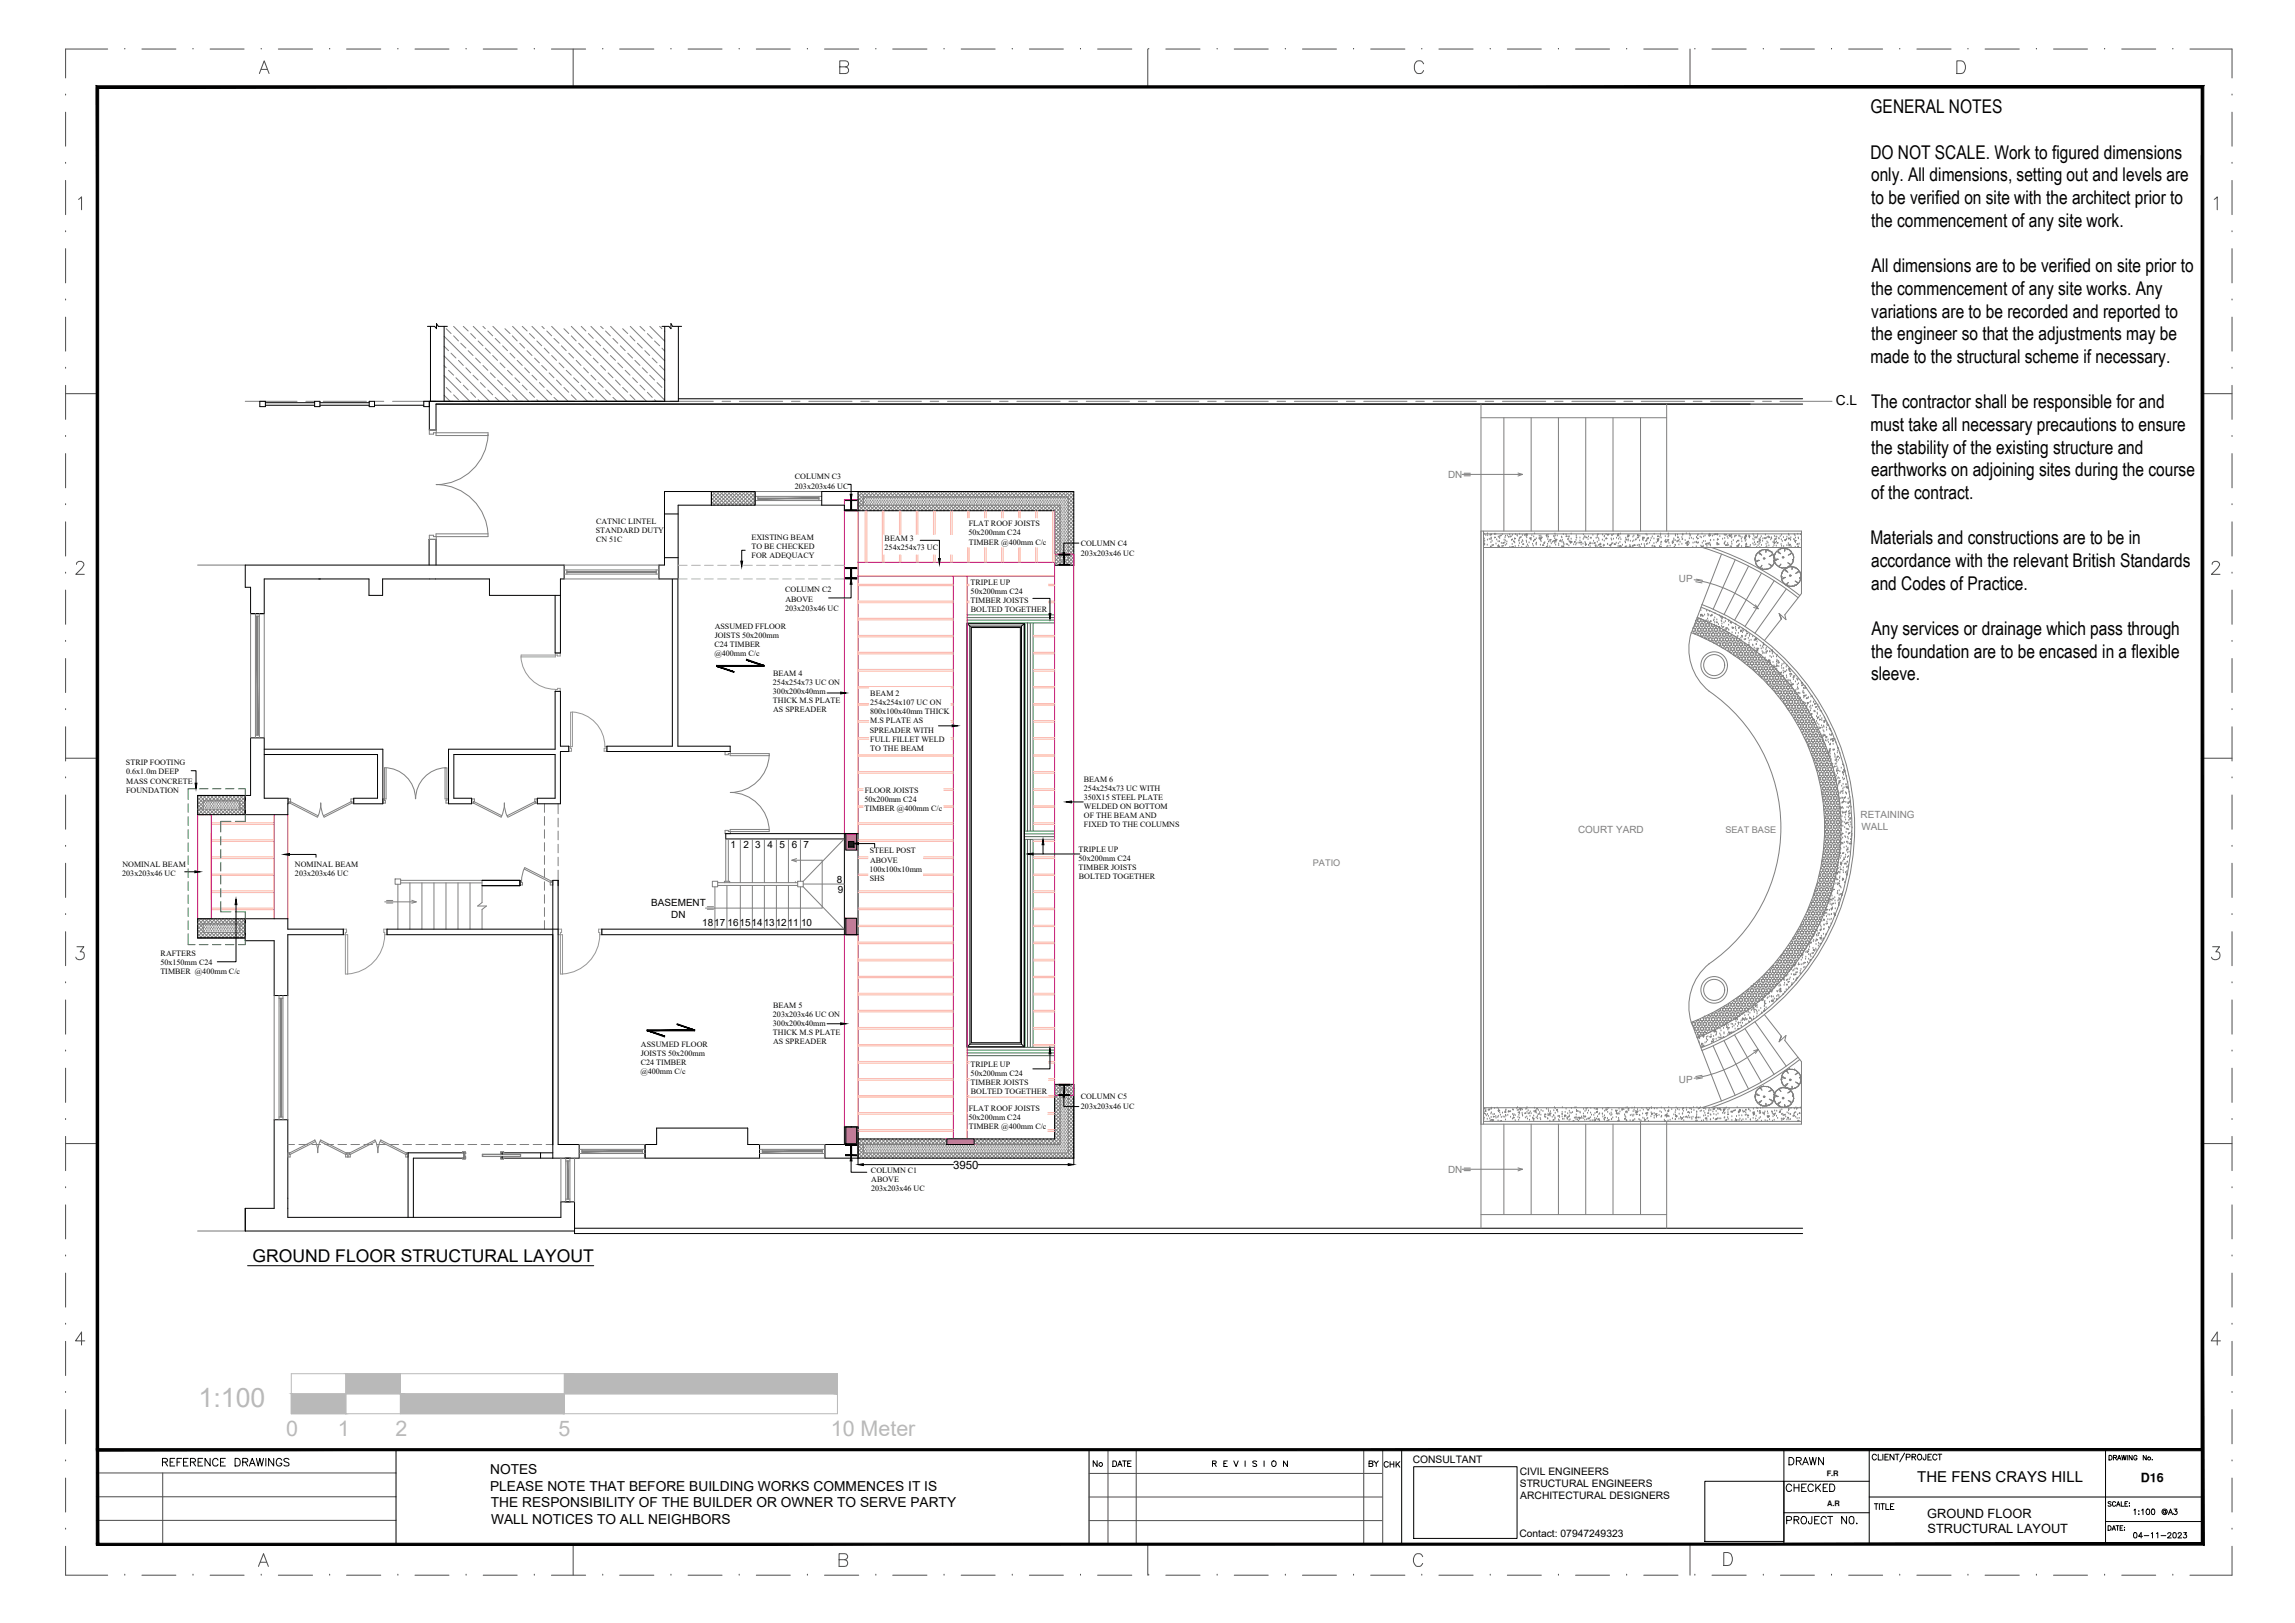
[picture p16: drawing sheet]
<svg xmlns="http://www.w3.org/2000/svg" width="420mm" height="297mm" viewBox="0 0 420 297" stroke-linecap="round" stroke-linejoin="round" font-family="sans-serif">
<defs><g id="words">
<text font-size="4.9" fill="#b9b9b9" x="36.4" y="257.6">1:100</text>
<text font-size="4.4" x="326" y="274.1">CHECKED</text>
<g font-size="4">
<text x="199.3" y="269.5">No</text>
<text x="249.8" y="269.5">BY</text>
<text x="252.6" y="269.9">CHK</text>
<text x="326.7" y="269.2">DRAWN</text>
</g>
<g font-size="3.9" fill="#b9b9b9">
<text x="52.4" y="262.8">0</text>
<text x="61.8" y="262.9">1</text>
<text x="72.4" y="262.8">2</text>
<text x="102.3" y="262.8">5</text>
<text x="152.1" y="262.8">10 Meter</text>
</g>
<g font-size="3.5">
<text x="342.5" y="20.7">GENERAL NOTES</text>
<text x="342.4" y="29">DO NOT SCALE. Work to figured dimensions</text>
<text x="342.5" y="33.2">only. All dimensions, setting out and levels are</text>
<text x="342.6" y="37.3">to be verified on site with the architect prior to</text>
<text x="342.6" y="41.5">the commencement of any site work.</text>
<text x="342.6" y="54">the commencement of any site works. Any</text>
<text x="342.6" y="49.8">All dimensions are to be verified on site prior to</text>
<text x="342.6" y="58.1">variations are to be recorded and reported to</text>
<text x="342.6" y="62.2">the engineer so that the adjustments may be</text>
<text x="342.5" y="66.4">made to the structural scheme if necessary.</text>
<text x="342.5" y="74.7">The contractor shall be responsible for and</text>
<text x="342.5" y="78.8">must take all necessary precautions to ensure</text>
<text x="342.6" y="83">the stability of the existing structure and</text>
<text x="342.5" y="87.1">earthworks on adjoining sites during the course</text>
<text x="342.5" y="91.3">of the contract.</text>
<text x="342.4" y="99.6">Materials and constructions are to be in</text>
<text x="342.5" y="103.8">accordance with the relevant British Standards</text>
<text x="342.5" y="107.9">and Codes of Practice.</text>
<text x="342.6" y="116.2">Any services or drainage which pass through</text>
<text x="342.5" y="124.5">sleeve.</text>
<text x="342.6" y="120.4">the foundation are to be encased in a flexible</text>
</g>
<text font-size="3.2" x="46.2" y="231">GROUND FLOOR STRUCTURAL LAYOUT</text>
<text font-size="2.7" x="351" y="271.1">THE FENS CRAYS HILL</text>
<g font-size="2.5">
<text x="336.1" y="74.2">C.L</text>
<text x="89.7" y="269.8">NOTES</text>
<text x="89.7" y="272.8">PLEASE NOTE THAT BEFORE BUILDING WORKS COMMENCES IT IS</text>
<text x="89.9" y="275.8">THE RESPONSIBILITY OF THE BUILDER OR OWNER TO SERVE PARTY</text>
<text x="89.9" y="278.9">WALL NOTICES TO ALL NEIGHBORS</text>
</g>
<g font-size="2.3">
<text x="391.9" y="271.2">D16</text>
<text x="352.8" y="277.7">GROUND FLOOR</text>
<text x="352.9" y="280.5">STRUCTURAL LAYOUT</text>
</g>
<text font-size="2.1" x="174.5" y="213.9">3950</text>
<g font-size="1.9">
<text x="258.6" y="267.8">CONSULTANT</text>
<text x="278.2" y="269.9">CIVIL ENGINEERS</text>
<text x="278.2" y="272.1">STRUCTURAL ENGINEERS</text>
<text x="278.3" y="274.4">ARCHITECTURAL DESIGNERS</text>
<text x="278.2" y="281.3">Contact: 07947249323</text>
</g>
<g font-size="1.8" fill="#7f7f7f">
<text x="265.1" y="87.4">DN</text>
<text x="307.4" y="106.5">UP</text>
<text x="340.6" y="149.7">RETAINING</text>
<text x="288.9" y="152.5">COURT YARD</text>
<text x="340.8" y="151.9">WALL</text>
<text x="307.4" y="198.3">UP</text>
<text x="265.1" y="214.7">DN</text>
</g>
<g font-size="1.8">
<text x="133.8" y="155.2">1</text>
<text x="136.1" y="155.2">2</text>
<text x="138.2" y="155.2">3</text>
<text x="140.5" y="155.2">4</text>
<text x="142.7" y="155.2">5</text>
<text x="144.9" y="155.2">6</text>
<text x="147.1" y="155.2">7</text>
<text x="153.2" y="161.5">8</text>
<text x="119.2" y="165.8">BASEMENT</text>
<text x="122.9" y="168">DN</text>
<text x="153.4" y="163.4">9</text>
<text x="128.6" y="169.5">1817</text>
<text x="133.2" y="169.5">161514131211</text>
<text x="146.7" y="169.5">10</text>
</g>
<g font-size="1.7" fill="#7f7f7f">
<text x="315.9" y="152.4">SEAT BASE</text>
<text x="240.4" y="158.5">PATIO</text>
</g>
<g font-size="1.5">
<text x="145.5" y="87.8">COLUMN C3</text>
<text x="145.5" y="89.5">203x203x46 UC</text>
<text x="109.1" y="95.8">CATNIC LINTEL</text>
<text x="109.1" y="97.5">STANDARD DUTY</text>
<text x="109.1" y="99.2">CN 51C</text>
<text x="137.6" y="98.8">EXISTING BEAM</text>
<text x="137.6" y="100.5">TO BE CHECKED</text>
<text x="162" y="99">BEAM 3</text>
<text x="162" y="100.7">254x254x73 UC</text>
<text x="177.3" y="98">50x200mm C24</text>
<text x="177.4" y="96.4">FLAT ROOF JOISTS</text>
<text x="177.4" y="99.7">TIMBER @400mm C/c</text>
<text x="197.9" y="100">COLUMN C4</text>
<text x="197.9" y="101.7">203x203x46 UC</text>
<text x="137.6" y="102.2">FOR ADEQUACY</text>
<text x="177.7" y="107.1">TRIPLE UP</text>
<text x="143.7" y="108.4">COLUMN C2</text>
<text x="143.7" y="111.8">203x203x46 UC</text>
<text x="143.8" y="110.1">ABOVE</text>
<text x="177.7" y="108.8">50x200mm C24</text>
<text x="177.7" y="110.4">TIMBER JOISTS</text>
<text x="177.7" y="112.1">BOLTED TOGETHER</text>
<text x="130.8" y="118.5">C24 TIMBER</text>
<text x="130.8" y="115.1">ASSUMED FFLOOR</text>
<text x="130.8" y="116.8">JOISTS 50x200mm</text>
<text x="130.8" y="120.1">@400mm C/c</text>
<text x="141.5" y="125.4">254x254x73 UC ON</text>
<text x="141.5" y="123.7">BEAM 4</text>
<text x="141.5" y="127">300x200x40mm</text>
<text x="141.5" y="128.7">THICK M.S PLATE</text>
<text x="141.5" y="130.4">AS SPREADER</text>
<text x="159.3" y="130.7">800x100x40mm THICK</text>
<text x="159.3" y="127.4">BEAM 2</text>
<text x="159.3" y="129.1">254x254x107 UC ON</text>
<text x="159.2" y="134.1">SPREADER WITH</text>
<text x="159.3" y="132.4">M.S PLATE AS</text>
<text x="159.3" y="135.7">FULL FILLET WELD</text>
<text x="159.3" y="137.4">TO THE BEAM</text>
<text x="23.1" y="140.1">STRIP FOOTING</text>
<text x="23.1" y="141.7">0.6x1.0m DEEP</text>
<text x="23.1" y="143.4">MASS CONCRETE</text>
<text x="198.4" y="143">BEAM 6</text>
<text x="23.1" y="145.1">FOUNDATION</text>
<text x="158.3" y="146.7">50x200mm C24</text>
<text x="158.3" y="148.4">TIMBER @400mm C/c</text>
<text x="158.3" y="145.1">FLOOR JOISTS</text>
<text x="198.4" y="146.3">350X15 STEEL PLATE</text>
<text x="198.4" y="144.7">254x254x73 UC WITH</text>
<text x="198.4" y="148">WELDED ON BOTTOM</text>
<text x="198.4" y="149.7">OF THE BEAM AND</text>
<text x="197.5" y="155.9">TRIPLE UP</text>
<text x="198.4" y="151.3">FIXED TO THE COLUMNS</text>
<text x="22.4" y="160.3">203x203x46 UC</text>
<text x="22.4" y="158.6">NOMINAL BEAM</text>
<text x="54" y="158.6">NOMINAL BEAM</text>
<text x="54" y="160.3">203x203x46 UC</text>
<text x="159.2" y="159.5">100x100x10mm</text>
<text x="159.2" y="156.2">STEEL POST</text>
<text x="159.2" y="161.2">SHS</text>
<text x="159.3" y="157.9">ABOVE</text>
<text x="197.5" y="157.6">50x200mm C24</text>
<text x="197.5" y="159.3">TIMBER JOISTS</text>
<text x="197.5" y="160.9">BOLTED TOGETHER</text>
<text x="29.4" y="176.6">50x150mm C24</text>
<text x="29.4" y="178.3">TIMBER @400mm C/c</text>
<text x="29.4" y="175">RAFTERS</text>
<text x="141.5" y="184.4">BEAM 5</text>
<text x="117.3" y="191.6">ASSUMED FLOOR</text>
<text x="141.5" y="186.1">203x203x46 UC ON</text>
<text x="141.5" y="187.7">300x200x40mm</text>
<text x="141.5" y="189.4">THICK M.S PLATE</text>
<text x="141.5" y="191.1">AS SPREADER</text>
<text x="117.2" y="196.6">@400mm C/c</text>
<text x="117.3" y="193.3">JOISTS 50x200mm</text>
<text x="117.3" y="195">C24 TIMBER</text>
<text x="177.7" y="195.2">TRIPLE UP</text>
<text x="177.7" y="196.9">50x200mm C24</text>
<text x="177.4" y="203.2">FLAT ROOF JOISTS</text>
<text x="177.7" y="198.5">TIMBER JOISTS</text>
<text x="177.7" y="200.2">BOLTED TOGETHER</text>
<text x="197.9" y="201.2">COLUMN C5</text>
<text x="197.9" y="202.9">203x203x46 UC</text>
<text x="177.3" y="204.9">50x200mm C24</text>
<text x="177.4" y="206.6">TIMBER @400mm C/c</text>
<text x="159.5" y="214.7">COLUMN C1</text>
<text x="159.5" y="216.4">ABOVE</text>
<text x="159.5" y="218.1">203x203x46 UC</text>
</g>
<g font-size="1.4">
<text x="334.4" y="270">F.R</text>
<text x="334.5" y="275.5">A.R</text>
</g>
</g></defs>
<!-- layer: 0 -->
<g fill="none" stroke="#000" stroke-width=".18">
<path d="M78.3 59.7h1.3l.3 .5v-1l.3 .5h1.7M78.8 59.7v13.7M81.3 59.7v13.7M121.2 59.7h1.3l.3 .5v-1l.3 .5h1.7M121.7 59.7v13.7M124.2 59.7v13.7M78.6 78.7h1.2M79.8 74h250.2M124.2 73h205.8M78.6 98.7h1.2M121.7 94.1h2.4M130.2 90h8v2.5h-8z"/>
<path d="M130.2 90v2.5M154.8 91.4h2v.2h-.9v1.7h.9v.2h-2v-.2h.9v-1.7h-.9zM155.3 88.6h.5v1.9M168.5 98.9h3.5v3.3M196.6 90h-39.5v3.5h-2.5v-1M197.5 99.4h-2.7v1.7M58.4 106h.3M67.5 109h2.5M101.6 119.5h1M121.7 102.1h2.4M123.1 106v30.6h-12M124.1 106v30.6h9.6v.9h-22.6"/>
<path d="M136.4 100.7h-.6v2M154.8 103.9h2v.2h-.9v1.6h.9v.2h-2v-.2h.9v-1.6h-.9zM155.8 106.9v2.5h-4.1M177.1 114.1h10.4M177.1 114.1l.5 .5M177.1 114.1v77.5M177.6 114.6h9.4M177.6 114.6v76.5M177.8 114.9h9v75.9h-9zM187 114.6v76.5M187.5 114.1l-.5 .5M187.5 114.1v77.5"/>
<path d="M189.1 109.5h3.1v2.8M193.1 103.5h3.5M193.8 101.4h2.1v.2h-1v1.7h1v.2h-2.1v-.2h1v-1.7h-1zM48.4 137.1h21.7v10h-5.3v-1h4.3v-8h-20.7M101.6 137.1h-19.5v10h4.2v-1h-3.2v-8h18.5M101.6 126.5h1M102.6 137.5h1.5M102.6 136.6h1.5M151.4 126.8h2.5M171.8 132.8h2.5M33.8 159.6h1.9M35 141.1h.9v2.2"/>
<path d="M44.9 145.6h1M48.4 146.1h4.3v3M53 156.4h4.9v.5M101.6 146.1h-3.2v1h4.2M154.5 153.5h-21.6v-.9h24.2v18.5h-46.9v-1h44.4M154.6 152.6v18.5M154.8 152.6h2v3h-2zM155.3 154h1v1h-1zM157.2 154.4h2.9v.7M189.1 156.3h1.9M191 154.6v1.7h6.7M196.2 146.8h2.1"/>
<path d="M43.2 165.6v10.4h-3.4M50.2 168.1h2.5v2h10.2v1h-10.2M88.3 161.1h6.9v1h-6.9M102.2 170.1h-31.3v1h30.3M154.8 168.1h2v3h-2zM151.4 187.4h2.5M177.1 191.6h10.4M177.6 191.1l-.5 .5M177.6 191.1h9.4M187 191.1l.5 .5M192.2 192.9v2.7h-3.1M193.8 198.5h2.1v.1h-1v1.7h1v.2h-2.1v-.2h1v-1.7h-1z"/>
<path d="M196.6 198.5h-3.5v9.9M99 211v1M101.2 211h-9.3v.2M102.2 209.5v-48.4h-1v50.9h-9.3v-.3M136.9 209.5h2.2M154.6 206.2v3.3h-3.6M154.8 209.5h2v.1h-.9v1.8h.9v.1h-2v-.1h.9v-1.8h-.9zM154.8 206.2h2v3.1h-2zM155.8 206.2h.1M155.8 212.5v2h2.9M157.1 206.2v6.9M158.1 213.1h16.5"/>
<path d="M173.3 208.4h5v1.1h-5zM179.1 213.1h16.5M194.8 200.8v1.7h2.7M196.6 212v1.1M45.3 231.6h63.4M74.7 222.8v-11.8h10.2v1h-9.2v10.8M258.8 268.4h18.9v13.2h-18.9zM312.1 271.1h14.5v11h-14.5z"/>
</g>
<!-- layer: A-Door -->
<g fill="none" stroke="#7f7f7f" stroke-width=".18">
<path d="M83 59.7l13.8 13.7M84.8 59.7l.9 .9M86.6 59.7l13.8 13.7M88.4 59.7l.4 .5M90.2 59.7l13.8 13.7M93.8 59.7l13.8 13.7M95.6 59.7l.9 .9M97.4 59.7l13.8 13.7M99.2 59.7l.4 .5M101 59.7l13.8 13.7M104.6 59.7l13.7 13.7M106.4 59.7l.9 .9"/>
<path d="M108.2 59.7l13.5 13.5M110 59.7l.4 .5M111.8 59.7l9.9 9.9M115.4 59.7l6.3 6.3M117.2 59.7l.9 .9M119 59.7l2.7 2.7M120.8 59.7l.4 .5M79.8 79.2v.5h9.6v-.5h-10v.3h-.8v-.8h1.3v.5M81.3 61.6l11.9 11.8M81.3 65.2l8.3 8.2M81.3 68.7l4.7 4.7M81.3 72.3l1.1 1.1"/>
<path d="M81.3 63.4l.8 .8M81.3 66.9l.4 .4M81.7 60.2l.9 .8M81.7 70.9l.9 .9M82.1 67.8l.9 .9M82.6 64.6l.9 .9M83 61.5l.9 .9M83 72.3l.9 .9M83.5 69.1l.9 .9M83.9 66l.9 .9M84.4 62.8l.9 .9M84.8 70.5l.9 .9"/>
<path d="M85.3 67.3l.9 .9M85.7 64.2l.9 .9M86.2 61l.9 .9M86.2 71.8l.9 .9M86.6 68.7l.9 .9M87.1 65.5l.9 .9M87.5 62.4l.9 .9M87.5 73.2l.3 .2M88 70l.8 .9M88.4 66.9l.9 .9M88.8 63.7l1 .9M89.3 60.6l.9 .9"/>
<path d="M89.3 71.4l.9 .9M89.3 79.5a9.5 9.5 0 0 1-9.5 9.2 9.5 9.5 0 0 1 9.6 9.5M89.8 68.2l.9 .9M90.2 65.1l.9 .9M90.7 61.9l.9 .9M90.7 72.7l.7 .7M91.1 69.6l.9 .9M91.6 66.4l.8 .9M92 63.3l.9 .9M92.4 60.2l1 .8M92.4 70.9l1 .9M92.9 67.8l.9 .9"/>
<path d="M93.4 64.6l.9 .9M93.8 61.5l.9 .9M93.8 72.3l.9 .9M94.3 69.1l.9 .9M94.7 66l.9 .9M95.2 62.8l.8 .9M95.6 70.5l.9 .9M96 67.3l.9 .9M96.5 64.2l.9 .9M96.9 61l1 .9M96.9 71.8l1 .9M97.4 68.7l.9 .9"/>
<path d="M97.9 65.5l.8 .9M98.3 62.4l.9 .9M98.3 73.2l.3 .2M98.7 70l.9 .9M99.2 66.9l.9 .9M99.6 63.7l.9 .9M100.1 60.6l.9 .9M100.1 71.4l.9 .9M100.5 68.2l.9 .9M101 65.1l.9 .9M101.4 61.9l.9 .9M101.4 72.7l.8 .7"/>
<path d="M101.9 69.6l.9 .9M102.3 66.4l.9 .9M102.8 63.3l.9 .9M103.2 60.2l.9 .8M103.2 70.9l.9 .9M103.7 67.8l.9 .9M104.1 64.6l.9 .9M104.6 61.5l.9 .9M104.6 72.3l.9 .9M105 69.1l.9 .9M105.5 66l.9 .9M105.9 62.8l.9 .9"/>
<path d="M106.4 70.5l.9 .9M106.8 67.3l.9 .9M107.3 64.2l.9 .9M107.7 61l.9 .9M107.7 71.8l.9 .9M108.2 68.7l.9 .9M108.6 65.5l.9 .9M109.1 62.4l.9 .9M109.1 73.2l.3 .2M109.5 70l.9 .9M110 66.9l.9 .9M110.4 63.7l.9 .9"/>
<path d="M110.9 60.6l.8 .9M110.9 71.4l.8 .9M111.3 68.2l.9 .9M111.7 65.1l1 .9M112.2 61.9l.9 .9M112.2 72.7l.8 .7M112.7 69.6l.9 .9M113.1 66.4l.9 .9M113.6 63.3l.9 .9M114 60.2l.9 .8M114 70.9l.9 .9M114.5 67.8l.8 .9"/>
<path d="M114.9 64.6l.9 .9M115.3 61.5l.9 .9M115.3 72.3l.9 .9M115.8 69.1l.9 .9M116.2 66l1 .9M116.7 62.8l.9 .9M117.2 70.5l.9 .9M117.6 67.3l.9 .9M118.1 64.2l.8 .9M118.5 61l.9 .9M118.5 71.8l.9 .9M118.9 68.7l.9 .9"/>
<path d="M119.4 65.5l.9 .9M119.8 62.4l1 .9M119.8 73.2l.3 .2M120.3 70l.9 .9M120.8 66.9l.9 .9M121.2 63.7l.5 .6M121.7 60.6v.1M121.7 71.4h.1M271.1 74v150.8M271.1 76.5h34M275.3 76.5v20.7M280.3 76.5v20.7"/>
<path d="M285.3 76.5v20.7M290.3 76.5v20.7M295.3 76.5v20.7M300.3 76.5v20.7M305.1 74v23.2M79.9 98.2v.5h-1.3v-.7h.8v.2h10M89.4 97.7h-9.6v.5M130.2 90h20.2M130.2 92.2l2.2-2.2 2.5 2.5M130.2 91.5l1.6-1.5 2.5 2.5M130.2 90.8l.9-.8 2.5 2.5M130.2 90.2l.2-.2 2.5 2.5"/>
<path d="M130.2 90.5l2 2M130.2 91.1l1.4 1.4M130.2 91.8l.7 .7M130.6 92.5l2.5-2.5 2.5 2.5M133.8 90l2.5 2.5M133.8 90l-2.5 2.5M134.4 90l2.5 2.5M134.5 90l-2.5 2.5M135.1 90l2.5 2.5M135.2 90l-2.5 2.5M135.8 90l2.4 2.4M135.8 90l-2.5 2.5"/>
<path d="M138.2 90v2.5h12.2M138.2 90.8h12.2M138.2 92.3l-.2 .2M138.2 90.9l-1.5 1.6M138.2 90.3l-2.2 2.2M138.2 90.4l-.4-.4-2.5 2.5M138.2 91.1l-1.1-1.1-2.5 2.5M138.2 91.7l-1.7-1.7-2.5 2.5M138.8 90.8v.8M149.9 90.8v.8M150.4 91.6h-12.2l-.8 .9M157 92.5h37.1v11"/>
<path d="M157.1 91.7l1.7 1.8M157.1 92.4l1 1.1M157.1 90.4l1 1M157.1 91.1l1 .9M157.1 93l.4 .5M157.3 90l1.1 1M157.4 90l-.3 .3M158 90l1 1M158.1 91.9l-1 1.1M158.1 92.5v-1.5h37.5v11.4h-1.5l-1 1M158.1 91.3l-1 1M158.1 90l-1 .9"/>
<path d="M158.1 92.3h.1M158.1 91.7h.1M158.1 91.1h.1M158.2 92.5l-.9 1M158.3 92h.1M158.3 91.4h.1M158.4 91l1-1 1 1M158.4 92.3h.1M158.4 91.7h.1M158.4 91.1h.1M158.5 92.5l1 1M158.6 92h.1"/>
<path d="M158.6 91.4h.1M158.7 90l1 1M158.7 92.3h.1M158.7 91.7h.1M158.7 91.1h.1M158.7 90l-1.6 1.6M158.9 92h.1M158.9 91.4h.1M158.9 92.5l-1 1M159.1 92.3h.1M159.1 91.7h.1M159.1 91.1h.1"/>
<path d="M159.2 92.5l1 1M159.2 92h.1M159.2 91.4h.1M159.4 92.3h.1M159.4 91.7h.1M159.4 91.1h.1M159.5 92h.1M159.5 91.4h.1M159.6 92.5l-1 1M159.7 92.3h.1M159.7 91.7h.1M159.7 91.1h.1"/>
<path d="M159.8 91l.9-1 1 1 1.1-1 .9 1M159.8 92.5l1.1 1M159.9 92h.1M159.9 91.4h.1M160 92.3h.1M160 91.7h.1M160 91.1h.1M160.2 92h.1M160.2 91.4h.1M160.3 92.5l-1.1 1M160.3 92.3h.1M160.3 91.7h.1"/>
<path d="M160.3 91.1h.1M160.4 91l1-1 1 1M160.5 92h.1M160.5 91.4h.1M160.5 92.5l1 1M160.6 92.3h.1M160.6 91.7h.1M160.6 91.1h.1M160.8 92h.1M160.8 91.4h.1M160.9 92.5l-1 1M161 92.3h.1"/>
<path d="M161 91.7h.1M161 91.1h.1M161.1 92h.1M161.1 91.4h.1M161.2 92.5l1 1M161.3 92.3h.1M161.3 91.7h.1M161.3 91.1h.1M161.4 92h.1M161.4 91.4h.1M161.6 92.3h.1M161.6 91.7h.1"/>
<path d="M161.6 91.1h.1M161.6 92.5l-1 1M161.8 92h.1M161.8 91.4h.1M161.9 92.5l1 1M161.9 92.3h.1M161.9 91.7h.1M161.9 91.1h.1M162.1 92h.1M162.1 91.4h.1M162.2 92.3h.1M162.2 91.7h.1"/>
<path d="M162.2 91.1h.1M162.3 92.5l-1 1M162.4 92h.1M162.4 91.4h.1M162.4 91l1-1 1 1M162.5 92.3h.1M162.5 91.7h.1M162.5 91.1h.1M162.5 92.5l1.1 1M162.7 92h.1M162.7 91.4h.1M162.9 92.3h.1"/>
<path d="M162.9 91.7h.1M162.9 91.1h.1M163 92.5l-1 1M163.1 92h.1M163.1 91.4h.1M163.2 92.3h.1M163.2 91.7h.1M163.2 91.1h.1M163.2 92.5l1 1M163.4 92h.1M163.4 91.4h.1M163.5 92.3h.1"/>
<path d="M163.5 91.7h.1M163.5 91.1h.1M163.6 92.5l-1 1M163.7 92h.1M163.7 91.4h.1M163.8 91l1-1 1 1M163.8 92.3h.1M163.8 91.7h.1M163.8 91.1h.1M163.9 92.5l1 1M164 92h.1M164 91.4h.1"/>
<path d="M164.1 90l1 1M164.1 90l-1 1-1-1-1 1-1.1-1-.9 1M164.2 92.3h.1M164.2 91.7h.1M164.2 91.1h.1M164.3 92.5l-1 1M164.3 92h.1M164.3 91.4h.1M164.5 92.3h.1M164.5 91.7h.1M164.5 91.1h.1M164.6 92.5l1 1"/>
<path d="M164.6 92h.1M164.6 91.4h.1M164.8 92.3h.1M164.8 91.7h.1M164.8 91.1h.1M165 92h.1M165 91.4h.1M165 92.5l-1 1M165.1 92.3h.1M165.1 91.7h.1M165.1 91.1h.1M165.3 92h.1"/>
<path d="M165.3 91.4h.1M165.3 92.5l.9 1M165.4 92.3h.1M165.4 91.7h.1M165.4 91.1h.1M165.4 90l1.1 1 1-1 1 1M165.5 90l-1 1M165.6 92h.1M165.6 91.4h.1M165.6 92.5l-.9 1M165.7 92.3h.1M165.7 91.7h.1"/>
<path d="M165.7 91.1h.1M165.8 91l1-1 1 1M165.9 92h.1M165.9 91.4h.1M165.9 92.5l1 1M166.1 92.3h.1M166.1 91.7h.1M166.1 91.1h.1M166.1 90l1 1M166.1 90l-1 1M166.2 92h.1M166.2 91.4h.1"/>
<path d="M166.3 92.5l-1 1M166.4 92.3h.1M166.4 91.7h.1M166.4 91.1h.1M166.5 92h.1M166.5 91.4h.1M166.6 92.5l1 1M166.7 92.3h.1M166.7 91.7h.1M166.7 91.1h.1M166.9 92h.1M166.9 91.4h.1"/>
<path d="M167 92.3h.1M167 91.7h.1M167 91.1h.1M167 92.5l-1 1M167.2 92h.1M167.2 91.4h.1M167.2 91l.9-1 1 1 1.1-1 .9 1M167.2 92.5l1.1 1M167.3 92.3h.1M167.3 91.7h.1M167.3 91.1h.1M167.5 92h.1"/>
<path d="M167.5 91.4h.1M167.6 92.3h.1M167.6 91.7h.1M167.6 91.1h.1M167.7 92.5l-1 1M167.8 92h.1M167.8 91.4h.1M167.8 91l1-1 1 1M167.9 92.5l1 1M168 92.3h.1M168 91.7h.1M168 91.1h.1"/>
<path d="M168.1 92h.1M168.1 91.4h.1M168.3 92.3h.1M168.3 91.7h.1M168.3 91.1h.1M168.3 92.5l-1 1M168.4 92h.1M168.4 91.4h.1M168.5 91l1-1 1 1M168.6 92.3h.1M168.6 91.7h.1M168.6 91.1h.1"/>
<path d="M168.6 92.5l1 1M168.8 92h.1M168.8 91.4h.1M168.9 92.3h.1M168.9 91.7h.1M168.9 91.1h.1M169 92.5l-1 1M169.1 92h.1M169.1 91.4h.1M169.2 92.3h.1M169.2 91.7h.1M169.2 91.1h.1"/>
<path d="M169.3 92.5l1 1M169.4 92h.1M169.4 91.4h.1M169.5 92.3h.1M169.5 91.7h.1M169.5 91.1h.1M169.7 92h.1M169.7 91.4h.1M169.7 92.5l-1 1M169.8 91l1-1 1 1M169.9 92.3h.1M169.9 91.7h.1"/>
<path d="M169.9 91.1h.1M170 92.5l1 1M170 92h.1M170 91.4h.1M170.2 92.3h.1M170.2 91.7h.1M170.2 91.1h.1M170.3 92h.1M170.3 91.4h.1M170.4 92.5l-1 1M170.5 92.3h.1M170.5 91.7h.1"/>
<path d="M170.5 91.1h.1M170.6 92.5l1 1M170.7 92h.1M170.7 91.4h.1M170.8 92.3h.1M170.8 91.7h.1M170.8 91.1h.1M171 92h.1M171 91.4h.1M171.1 92.5l-1.1 1M171.1 92.3h.1M171.1 91.7h.1"/>
<path d="M171.1 91.1h.1M171.3 92h.1M171.3 91.4h.1M171.3 92.5l1 1M171.4 92.3h.1M171.4 91.7h.1M171.4 91.1h.1M171.5 90l1 1M171.5 90l-1 1M171.6 92h.1M171.6 91.4h.1M171.7 92.5l-1 1"/>
<path d="M171.8 92.3h.1M171.8 91.7h.1M171.8 91.1h.1M171.9 92h.1M171.9 91.4h.1M172 92.5l1 1M172.1 92.3h.1M172.1 91.7h.1M172.1 91.1h.1M172.2 90l1 1M172.2 90l-1 1M172.2 92h.1"/>
<path d="M172.2 91.4h.1M172.4 92.5l-1 1M172.4 92.3h.1M172.4 91.7h.1M172.4 91.1h.1M172.6 92h.1M172.6 91.4h.1M172.7 92.5l.9 1M172.7 92.3h.1M172.7 91.7h.1M172.7 91.1h.1M172.8 90l1 1"/>
<path d="M172.9 92h.1M172.9 91.4h.1M172.9 90l-1 1M173 92.3h.1M173 91.7h.1M173 91.1h.1M173 92.5l-.9 1M173.2 92h.1M173.2 91.4h.1M173.3 92.3h.1M173.3 91.7h.1M173.3 91.1h.1"/>
<path d="M173.3 92.5l1 1M173.5 92h.1M173.5 91.4h.1M173.5 90l1 1M173.6 90l-1.1 1M173.7 92.3h.1M173.7 91.7h.1M173.7 91.1h.1M173.7 92.5l-1 1M173.8 92h.1M173.8 91.4h.1M173.9 91l1-1 1 1"/>
<path d="M174 92.3h.1M174 91.7h.1M174 91.1h.1M174 92.5l1 1M174.1 92h.1M174.1 91.4h.1M174.2 90l1 1M174.2 90l-1 1M174.3 92.3h.1M174.3 91.7h.1M174.3 91.1h.1M174.4 92.5l-1 1"/>
<path d="M174.5 92h.1M174.5 91.4h.1M174.6 91l.9-1 1.1 1 1-1 .9 1M174.6 92.3h.1M174.6 91.7h.1M174.6 91.1h.1M174.7 92.5l1 1M174.8 92h.1M174.8 91.4h.1M174.9 92.3h.1M174.9 91.7h.1M174.9 91.1h.1"/>
<path d="M175.1 92.5l-1 1M175.1 92h.1M175.1 91.4h.1M175.2 92.3h.1M175.2 91.7h.1M175.2 91.1h.1M175.2 91l1-1 1 1M175.3 92.5l1 1M175.4 92h.1M175.4 91.4h.1M175.6 92.3h.1M175.6 91.7h.1"/>
<path d="M175.6 91.1h.1M175.8 92h.1M175.8 91.4h.1M175.8 92.5l-1.1 1M175.9 92.3h.1M175.9 91.7h.1M175.9 91.1h.1M175.9 91l1-1 1 1M176 92.5l1 1M176.1 92h.1M176.1 91.4h.1M176.2 92.3h.1"/>
<path d="M176.2 91.7h.1M176.2 91.1h.1M176.4 92h.1M176.4 91.4h.1M176.4 92.5l-1 1M176.5 92.3h.1M176.5 91.7h.1M176.5 91.1h.1M176.7 92h.1M176.7 91.4h.1M176.7 92.5l1 1M176.9 92.3h.1"/>
<path d="M176.9 91.7h.1M176.9 91.1h.1M177 92h.1M177 91.4h.1M177.1 92.5l-1 1M177.2 92.3h.1M177.2 91.7h.1M177.2 91.1h.1M177.2 91l1.1-1 .9 1M177.3 92h.1M177.3 91.4h.1M177.4 92.5l1 1"/>
<path d="M177.5 92.3h.1M177.5 91.7h.1M177.5 91.1h.1M177.7 92h.1M177.7 91.4h.1M177.8 92.3h.1M177.8 91.7h.1M177.8 91.1h.1M177.8 92.5l-1 1M178 92h.1M178 91.4h.1M178 92.5l1.1 1"/>
<path d="M178.1 92.3h.1M178.1 91.7h.1M178.1 91.1h.1M178.3 92h.1M178.3 91.4h.1M178.4 92.3h.1M178.4 91.7h.1M178.4 91.1h.1M178.5 92.5l-1.1 1M178.6 92h.1M178.6 91.4h.1M178.7 92.5l1 1"/>
<path d="M178.8 92.3h.1M178.8 91.7h.1M178.8 91.1h.1M178.9 90l1 1M178.9 92h.1M178.9 91.4h.1M178.9 90l-1 1M179.1 92.3h.1M179.1 91.7h.1M179.1 91.1h.1M179.1 92.5l-1 1M179.2 92h.1"/>
<path d="M179.2 91.4h.1M179.4 92.3h.1M179.4 91.7h.1M179.4 91.1h.1M179.4 92.5l1 1M179.6 92h.1M179.6 91.4h.1M179.6 90l1 1M179.6 90l-1 1M179.7 92.3h.1M179.7 91.7h.1M179.7 91.1h.1"/>
<path d="M179.8 92.5l-1 1M179.9 92h.1M179.9 91.4h.1M180 92.3h.1M180 91.7h.1M180 91.1h.1M180.1 92.5l.9 1M180.2 92h.1M180.2 91.4h.1M180.2 90l1.1 1M180.3 90l-1 1M180.3 92.3h.1"/>
<path d="M180.3 91.7h.1M180.3 91.1h.1M180.5 92.5l-1 1M180.5 92h.1M180.5 91.4h.1M180.7 92.3h.1M180.7 91.7h.1M180.7 91.1h.1M180.7 92.5l1 1M180.8 92h.1M180.8 91.4h.1M180.9 90l1 1"/>
<path d="M181 92.3h.1M181 91.7h.1M181 91.1h.1M181 90l-1.1 1M181.1 92h.1M181.1 91.4h.1M181.1 92.5l-.9 1M181.3 92.3h.1M181.3 91.7h.1M181.3 91.1h.1M181.3 91l1-1 1 1M181.4 92.5l1 1"/>
<path d="M181.5 92h.1M181.5 91.4h.1M181.6 92.3h.1M181.6 91.7h.1M181.6 91.1h.1M181.6 90l1 1M181.6 90l-1 1M181.8 92h.1M181.8 91.4h.1M181.8 92.5l-1 1M181.9 92.3h.1M181.9 91.7h.1"/>
<path d="M181.9 91.1h.1M182 91l1-1 1 1 1-1 1 1M182.1 92.5l1 1M182.1 92h.1M182.1 91.4h.1M182.2 92.3h.1M182.2 91.7h.1M182.2 91.1h.1M182.4 92h.1M182.4 91.4h.1M182.5 92.5l-1 1M182.6 92.3h.1"/>
<path d="M182.6 91.7h.1M182.6 91.1h.1M182.7 91l.9-1 1 1M182.7 92h.1M182.7 91.4h.1M182.7 92.5l1.1 1M182.9 92.3h.1M182.9 91.7h.1M182.9 91.1h.1M183 92h.1M183 91.4h.1M183.2 92.5l-1.1 1"/>
<path d="M183.2 92.3h.1M183.2 91.7h.1M183.2 91.1h.1M183.3 91l1-1 1 1M183.4 92h.1M183.4 91.4h.1M183.4 92.5l1 1M183.5 92.3h.1M183.5 91.7h.1M183.5 91.1h.1M183.7 92h.1M183.7 91.4h.1"/>
<path d="M183.8 92.3h.1M183.8 91.7h.1M183.8 91.1h.1M183.8 92.5l-1 1M184 92h.1M184 91.4h.1M184.1 92.5l1 1M184.1 92.3h.1M184.1 91.7h.1M184.1 91.1h.1M184.3 92h.1M184.3 91.4h.1"/>
<path d="M184.5 92.3h.1M184.5 91.7h.1M184.5 91.1h.1M184.5 92.5l-1 1M184.6 92h.1M184.6 91.4h.1M184.6 91l1.1-1 .9 1M184.8 92.3h.1M184.8 91.7h.1M184.8 91.1h.1M184.8 92.5l1 1M184.9 92h.1"/>
<path d="M184.9 91.4h.1M185.1 92.3h.1M185.1 91.7h.1M185.1 91.1h.1M185.2 92.5l-1 1M185.3 92h.1M185.3 91.4h.1M185.4 92.3h.1M185.4 91.7h.1M185.4 91.1h.1M185.4 92.5l1.1 1M185.6 92h.1"/>
<path d="M185.6 91.4h.1M185.7 92.3h.1M185.7 91.7h.1M185.7 91.1h.1M185.9 92.5l-1 1M185.9 92h.1M185.9 91.4h.1M186 92.3h.1M186 91.7h.1M186 91.1h.1M186.1 92.5l1 1M186.2 92h.1"/>
<path d="M186.2 91.4h.1M186.4 92.3h.1M186.4 91.7h.1M186.4 91.1h.1M186.5 92.5l-1 1M186.5 92h.1M186.5 91.4h.1M186.7 92.3h.1M186.7 91.7h.1M186.7 91.1h.1M186.8 92.5l1 1M186.8 92h.1"/>
<path d="M186.8 91.4h.1M187 90l1 1M187 92.3h.1M187 91.7h.1M187 91.1h.1M187 90l-1 1M187.2 92h.1M187.2 91.4h.1M187.2 92.5l-1 1M187.3 92.3h.1M187.3 91.7h.1M187.3 91.1h.1"/>
<path d="M187.5 92h.1M187.5 91.4h.1M187.5 92.5l1 1M187.6 92.3h.1M187.6 91.7h.1M187.6 91.1h.1M187.6 90l1.1 1M187.7 90l-1 1M187.8 92h.1M187.8 91.4h.1M187.9 92.5l-1 1M187.9 92.3h.1"/>
<path d="M187.9 91.7h.1M187.9 91.1h.1M188 91l1-1 1 1M188.1 92h.1M188.1 91.4h.1M188.2 92.5l.9 1M188.3 92.3h.1M188.3 91.7h.1M188.3 91.1h.1M188.3 90l1 1M188.4 90l-1 1-1.1-1-1 1M188.5 92h.1"/>
<path d="M188.5 91.4h.1M188.5 92.5l-.9 1M188.6 92.3h.1M188.6 91.7h.1M188.6 91.1h.1M188.7 91l1-1 1 1 1-1 1 1M188.8 92h.1M188.8 91.4h.1M188.8 92.5l1 1M188.9 92.3h.1M188.9 91.7h.1M188.9 91.1h.1"/>
<path d="M189.1 92h.1M189.1 91.4h.1M189.2 92.3h.1M189.2 91.7h.1M189.2 91.1h.1M189.2 92.5l-1 1M189.4 92h.1M189.4 91.4h.1M189.4 91l1-1 1 1 1-1 1 1M189.5 92.5l1 1M189.6 92.3h.1M189.6 91.7h.1"/>
<path d="M189.6 91.1h.1M189.7 92h.1M189.7 91.4h.1M189.9 92.3h.1M189.9 91.7h.1M189.9 91.1h.1M189.9 92.5l-1 1M190 92h.1M190 91.4h.1M190.1 91l.9-1 1.1 1 1-1 .9 1M190.1 92.5l1.1 1M190.2 92.3h.1"/>
<path d="M190.2 91.7h.1M190.2 91.1h.1M190.4 92h.1M190.4 91.4h.1M190.5 92.3h.1M190.5 91.7h.1M190.5 91.1h.1M190.6 92.5l-1 1M190.7 92h.1M190.7 91.4h.1M190.8 92.3h.1M190.8 91.7h.1"/>
<path d="M190.8 91.1h.1M190.8 92.5l1 1M191 92h.1M191 91.4h.1M191.1 92.3h.1M191.1 91.7h.1M191.1 91.1h.1M191.2 92.5l-1 1M191.3 92h.1M191.3 91.4h.1M191.5 92.3h.1M191.5 91.7h.1"/>
<path d="M191.5 91.1h.1M191.5 92.5l1 1M191.6 92h.1M191.6 91.4h.1M191.8 92.3h.1M191.8 91.7h.1M191.8 91.1h.1M191.9 92h.1M191.9 91.4h.1M191.9 92.5l-1 1M192.1 92.3h.1M192.1 91.7h.1"/>
<path d="M192.1 91.1h.1M192.2 92.5l1.9 1.9-1 1 1 1-1 1M192.3 92h.1M192.3 91.4h.1M192.4 92.3h.1M192.4 91.7h.1M192.4 91.1h.1M192.6 92h.1M192.6 91.4h.1M192.6 92.5l-1 1M192.7 92.3h.1M192.7 91.7h.1"/>
<path d="M192.7 91.1h.1M192.7 91l1-1 1 1M192.9 92.5l1.2 1.2-1 1 1 1-1 1 1 1M192.9 92h.1M192.9 91.4h.1M193 92.3h.1M193 91.7h.1M193 91.1h.1M193.1 99.4l1 1-1 1 2 2.1M193.1 98.8l1 .9-1 1.1M193.1 97.4l1 1-1 1M193.1 96.1l1 1-1 .9"/>
<path d="M193.1 98.1l1 1M193.2 92h.1M193.2 91.4h.1M193.3 92.5l-1 1M193.4 92.3h.1M193.4 91.7h.1M193.4 91.1h.1M193.5 92h.1M193.5 91.4h.1M193.5 92.5l.6 .5-1 1 1 1-1 1M193.7 92.3h.1M193.7 91.7h.1"/>
<path d="M193.7 91.1h.1M193.8 92h.1M193.8 91.4h.1M194 92.5l-1.1 1M194 92.3h.1M194 91.7h.1M194 91.1h.1M194.1 99.1l-1 1 1 1-1 1 1.3 1.4 1-1.1M194.1 97.7l-1 1M194.2 99.6h.1M194.2 99h.1M194.2 98.3h.1"/>
<path d="M194.2 97.7h.1M194.2 97.1h.1M194.2 96.4h.1M194.2 95.8h.1M194.2 95.2h.1M194.2 94.5h.1M194.2 93.9h.1M194.2 93.3h.1M194.2 92.6h.1M194.2 92h.1M194.2 91.4h.1M194.3 99.9h.1"/>
<path d="M194.3 99.3h.1M194.3 98.7h.1M194.3 98h.1M194.3 97.4h.1M194.3 96.8h.1M194.3 96.1h.1M194.3 95.5h.1M194.3 94.9h.1M194.3 94.2h.1M194.3 93.6h.1M194.3 93h.1M194.3 92.3h.1"/>
<path d="M194.3 91.7h.1M194.3 91.1h.1M194.4 90l1 1M194.4 90l-1 1M194.5 99.6h.1M194.5 99h.1M194.5 98.3h.1M194.5 97.7h.1M194.5 97.1h.1M194.5 96.4h.1M194.5 95.8h.1M194.5 95.2h.1"/>
<path d="M194.5 94.5h.1M194.5 93.9h.1M194.5 93.3h.1M194.5 92.6h.1M194.5 92h.1M194.5 91.4h.1M194.6 99.9h.1M194.6 99.3h.1M194.6 98.7h.1M194.6 98h.1M194.6 97.4h.1M194.6 96.8h.1"/>
<path d="M194.6 96.1h.1M194.6 95.5h.1M194.6 94.9h.1M194.6 94.2h.1M194.6 93.6h.1M194.6 93h.1M194.6 92.3h.1M194.6 91.7h.1M194.6 91.1h.1M194.8 99.6h.1M194.8 99h.1M194.8 98.3h.1"/>
<path d="M194.8 97.7h.1M194.8 97.1h.1M194.8 96.4h.1M194.8 95.8h.1M194.8 95.2h.1M194.8 94.5h.1M194.8 93.9h.1M194.8 93.3h.1M194.8 92.6h.1M194.8 92h.1M194.8 91.4h.1M194.9 99.9h.1"/>
<path d="M194.9 99.3h.1M194.9 98.7h.1M194.9 98h.1M194.9 97.4h.1M194.9 96.8h.1M194.9 96.1h.1M194.9 95.5h.1M194.9 94.9h.1M194.9 94.2h.1M194.9 93.6h.1M194.9 93h.1M194.9 92.3h.1"/>
<path d="M194.9 91.7h.1M194.9 91.1h.1M195.1 90l1.5 1.5M195.1 99.6h.1M195.1 99h.1M195.1 98.3h.1M195.1 97.7h.1M195.1 97.1h.1M195.1 96.4h.1M195.1 95.8h.1M195.1 95.2h.1M195.1 94.5h.1"/>
<path d="M195.1 93.9h.1M195.1 93.3h.1M195.1 92.6h.1M195.1 92h.1M195.1 91.4h.1M195.1 90l-1 1M195.3 99.9h.1M195.3 99.3h.1M195.3 98.7h.1M195.3 98h.1M195.3 97.4h.1M195.3 96.8h.1"/>
<path d="M195.3 96.1h.1M195.3 95.5h.1M195.3 94.9h.1M195.3 94.2h.1M195.3 93.6h.1M195.3 93h.1M195.3 92.3h.1M195.3 91.7h.1M195.3 91.1h.1M195.4 99.6h.1M195.4 99h.1M195.4 98.3h.1"/>
<path d="M195.4 97.7h.1M195.4 97.1h.1M195.4 96.4h.1M195.4 95.8h.1M195.4 95.2h.1M195.4 94.5h.1M195.4 93.9h.1M195.4 93.3h.1M195.4 92.6h.1M195.4 92h.1M195.4 91.4h.1M195.6 91.1l1 1.1"/>
<path d="M195.6 91.8l1 1M195.6 92.5l1 1M195.6 93.2l1 1M195.6 93.9l1 .9M195.6 94.5l1 1M195.6 95.2l1 1M195.6 95.9l1 1M195.6 96.6l1 .9M195.6 97.2l1 1M195.6 97.9l1 1M195.6 98.6l1 1M195.6 99.2l1 1"/>
<path d="M195.6 99.9l1 1M195.7 90l.9 .8M195.8 90l-1 1M196.4 90l.2 .1M196.5 90l-1.1 1M196.6 99.9l-1 1M196.6 99.3l-1 .9M196.6 98.6l-1 1M196.6 97.9l-1 1M196.6 97.2l-1 1.1M196.6 96.6l-1 1M196.6 95.9l-1 1"/>
<path d="M196.6 95.2l-1 1M196.6 94.5l-1 1M196.6 93.9l-1 1M196.6 93.2l-1 1M196.6 92.5l-1 1M196.6 91.9l-1 .9M196.6 91.2l-1 1M196.6 90.5l-1 1M267.7 86.8h11M268 86.6h1.2M268 87.1h1.2M271.1 97.2h58.7v11.4l-3 3.9 .2 .9-1.3-1.1 .4 1"/>
<path d="M271.6 99.5h.2M271.6 97.7h58.2h-.2M271.6 99.1l.1 .1M271.6 97.2v108.5M271.6 99.9h.1M271.7 99.5h.1M271.7 99.1l-.1 .1M271.7 98.6h.1M271.7 97.8h.1M271.8 99h.1M271.9 99.6l-.3 .1M272 98h.1"/>
<path d="M272.3 99.8h.1M272.3 98.8h.1M272.3 97.7h.1M272.4 98h.1M272.7 98.7h.1M272.8 97.8v.2M272.9 97.8h.1l-.1 .2M273 99.3h.1M273 98.8h.1M273 98.5h.1M273 97.9h.1M273 98.6h.1"/>
<path d="M273.1 99.7l.1 .2M273.2 99.1h.1M273.2 99.7h.2l-.1 .2M273.6 97.8h.1M273.7 97.8h.1M273.8 98.3l-.2 .1 .1-.1 .1 .1M273.8 97.8h.1M273.9 99.6h.1M274 98.8h.1M274.2 100h.1M274.3 99.1h.1M274.3 98.3h.1"/>
<path d="M274.3 99.9v.3M274.3 99.9h.2M274.3 99.9h.1M274.5 98.3h.1M274.5 99.1h.1M274.6 98.6h.1M274.6 100l-.3 .2M274.6 98v.1M274.7 98h.2l-.2 .1M274.9 99.4h.1M274.9 99.9l.1 .1M275 97.8h.1"/>
<path d="M275.1 99.9h.1l-.1 .1M275.3 99.4h-.1v-.1l.1 .1M275.4 98.8h.1M275.5 99.4h.1M275.5 98.4h.1M275.6 99.8h.1M275.6 99h.1M275.6 98.1h.1M275.8 99.6h.1M275.9 99.2h.1M276 98.1h.1M276.2 98.3h.1"/>
<path d="M276.4 97.9h.1M276.4 98.1v.2M276.5 98.1h.2l-.2 .2M276.7 98.9h.1M276.8 99.7h.1M276.9 98.8h.1M276.9 98h.1M277.1 99.1h.1M277.2 99.2h.1M277.3 99.4h.1M277.4 97.8h.1M277.5 98.6h-.2v-.1l.1 .1"/>
<path d="M277.7 98h.1M277.8 98.1h.1M277.9 86.6l.8 .2M278 99.9h.1M278.1 99h.1M278.2 99.5h.1M278.2 98.6h.1M278.2 97.8h.1M278.2 98.3v.1M278.4 98.3h.1l-.1 .1M278.6 99.3h.1M278.7 98.9h.1"/>
<path d="M278.7 98h.1M278.7 86.8l-.8 .3M278.8 99.1h.1M279 99.6l-.2 .1v-.2l.2 .1M279.1 98h.1M279.3 97.9h.1M279.4 99h.1M279.4 97.7v.1M279.5 99.3h.1M279.5 98.4h.1M279.5 97.7h.1l-.2 .1M279.6 97.9h-.2v.2"/>
<path d="M279.6 99.7h.1M279.6 97.9l-.2 .2M279.8 100h.1M279.9 99.4h.1M280.1 98.4v.2M280.2 98.4h.1l-.1 .2M280.3 98.7h.1M280.3 98.8h.1M280.4 98h.1M280.6 99.6h.1M280.7 99.9h.1M280.7 99.1h.1"/>
<path d="M280.8 98.3h.1M280.8 99.1h.1M281 97.7h.1M281 98.8h.1l-.1-.1-.1 .1M281.2 99.5h.1M281.2 98.6h.1M281.2 99.7h.1M281.3 99.4h.1M281.8 98.6h.1M281.8 98.1h.1M281.9 98.5h.1M281.9 98.6v.2"/>
<path d="M282 99.8h.1M282 98.6h.1l-.1 .1M282.1 98.9h.1M282.1 98.1h.1M282.1 98.3v.3M282.1 98.3h.2M282.1 99.1h.1M282.3 98.3l-.2 .3M282.4 99.8h.2l-.1-.1-.1 .2M282.6 99.5h.1M282.7 99.5h.1M282.8 99.3h.1"/>
<path d="M283.2 98.2h.1M283.2 98.3h.1M283.2 97.9l-.1 .1M283.2 98l-.1-.1v.1M283.3 99.6h.1M283.4 98.8h.1M283.4 97.9h.1M283.5 98.3h.1M283.5 99.2h.1M283.7 98.8v.1M283.8 99.2h.1M283.8 98.7l.2 .1-.1 .1"/>
<path d="M284 99.5h.1M284.2 99.2h.1M284.4 99.1h.1M284.5 98.2h.1M284.5 98.3h.1M284.6 99h.2l-.2-.1v.2M284.6 99.4h.1M284.6 98.6h.1M284.7 97.7h.1M284.7 98.1h.1M284.8 99.8h.1M284.8 98.7v.3"/>
<path d="M284.8 98.7h.2M284.8 99.2h.1M285.1 98.8l-.3 .2M285.1 98.1h.1M285.4 99.9h.1M285.4 99.6h.1M285.5 98.9l.1 .2M285.7 98.9h.1l-.1 .2M285.7 99h.1M285.9 98.3h.1M285.9 99.2h.1M285.9 98.4h.1"/>
<path d="M286 98.9h.1M286.2 99.3h.1M286.2 97.8h.1M286.3 99.5h.1M286.3 99.7h.1M286.7 97.9h.1M286.8 99.7h.1M286.9 98.1l-.2 .1 .1-.1 .1 .1M287 99.7h.1M287 98.8h.1M287.2 98.7h.1M287.2 99.9h.1"/>
<path d="M287.2 98.3h.1M287.3 99.1h.1M287.3 98.2h.1M287.3 99.1l.1 .1M287.5 99.1h.1l-.1 .1M287.5 99.1v.3M287.5 99.1h.2M287.6 99.4h.1M287.6 98.7h.1M287.6 97.7h.1M287.8 99.3h.1M287.8 99.2l-.2 .2"/>
<path d="M288.1 99.7h.1M288.4 99.1l-.2 .1M288.4 99.2l-.1-.1-.1 .2M288.5 99.7h.1M288.5 98.9h.1M288.6 98h.1M288.6 99.5h.1M288.6 98.4h.1M288.7 98.5h.1M288.9 99.4h.1M289.2 99.2v.2M289.2 98.5h.1"/>
<path d="M289.2 99h.1M289.3 99.2h.2l-.2 .2M289.5 99.7h.1M289.5 99.4h.1M289.8 99.6h.1M289.8 98.7h.1M289.9 97.9h.1M290 98.5h.1M290.1 98.2h.1M290.2 99.3h.1M290.2 98.3h.1M290.3 99.5h.1"/>
<path d="M290.4 98.3v.1M290.4 99.6h-.2l.1 .2 .2-.2M290.4 98.3l.1 .1M290.6 98.3l-.2 .1M290.7 98.8h.1M290.8 98.3h.1M290.8 99.8h.1M291 99.4v.2M291.1 99.4h.1M291.1 99.4h.2l-.1 .1M291.2 98.5h.1M291.3 98.5h.1"/>
<path d="M291.6 99.5h.1M291.6 98h.1M291.7 99.1h.1M292 99.9h.1M292.1 99.4h-.2v-.1l.1 .1M292.2 99.9h.1M292.2 98.5h.1M292.4 99.2h.1M292.4 98.4h.1M292.4 98h.1M292.5 97.7v.1M292.7 99.8h.1"/>
<path d="M292.7 98.6h.1M292.7 97.7l-.1 .1M292.7 98.9h.1M292.8 99.6v.1M292.9 99.5l.2 .1-.1 .1M292.9 100l.1 .2 .2-.2M292.9 99.9l.2 .1M293 99.6h.1M293.4 98.8h.1M293.4 97.9h.1M293.5 99.9h.1M293.6 99.8h.1"/>
<path d="M293.7 99.9h.1M293.7 99h.1M293.7 98.3h.1M293.7 98.2h.1M294 97.8h.1M294 98.6h.1M294 98.6h.2l-.1-.1-.1 .1M294.3 99.6h.1M294.3 97.8v.2M294.3 99.7h.1M294.4 97.8h.1l-.1 .2M294.6 99.7l.1 .2"/>
<path d="M294.8 99.7h.1l-.1 .2M294.9 100h.1M295 98.6h.1M295 99.7h.1M295 98.8h.1M295 98h.1M295.1 99.5h.1M295.2 98h.1M295.3 99.5h.1M295.3 97.7h.1M295.4 98.7h.1M295.7 99.7h.1"/>
<path d="M295.7 99.6l-.1 .1M295.7 99.6l-.1-.1-.1 .2M295.9 99.4h.1M295.9 98.5h.1M296.1 98v.1M296.2 97.7l-.1 .1M296.2 98h.2l-.2 .1M296.3 99.5h.1M296.3 97.7h.1M296.3 98.7h.1M296.3 97.7l-.2 .1M296.4 97.8h.1"/>
<path d="M296.4 99.9l.1 .1M296.6 98.4h.1M296.6 99.3h.1M296.6 99.9h.1l-.1 .1M296.7 97.7h.1M296.7 98.8h.1M297 99.8h.1M297.5 99.2h.1M297.6 99.4h.1M297.6 98.5h.1M297.7 98.8h.1l-.1-.1v.1M297.9 98.1l.1 .2"/>
<path d="M298 97.9l.1 .3 .2-.2M298 97.9h.3M298.1 99h.1M298.1 98.1h.1l-.1 .2M298.1 98.8h.1M298.2 98.2h.1M298.4 99.8h.1M298.4 100h.1M298.5 99.1h.1M298.9 100h.1M298.9 99.1h.1M298.9 98.3h.1"/>
<path d="M299 99.9h.1M299.1 99h.1M299.1 98.1h.1M299.2 99.8h.2l-.2-.1v.2M299.5 98.8h.1M299.7 99.9h.1M299.7 98.3l.1 .2M299.8 98h.1M299.9 98.3h.1M300 98l-.2-.1v.1M300 98.3l-.1 .1M300 97.9l-.2 .1"/>
<path d="M300 99.8h.1M300.2 99.8h.1M300.2 99h.1M300.2 98.1h.1M300.5 99.7h.1M300.7 98.8h.1M300.7 98.3l.1 .3 .2-.2M300.7 98.3h.3M300.8 98.9h.1M301 99.7h.1M301 98.5h.1M301.1 99.9h.1"/>
<path d="M301.4 97.8h.1M301.4 99.7h.1M301.5 98.8h.1M301.5 98.9l-.2 .1M301.5 99l-.1-.1-.1 .2M301.5 98h.1M301.6 98.5v.1M301.7 99.6h.1M301.7 98.6h.1M301.7 98.4h.1l-.1 .2M302 99.4h.1M302.2 99h.1"/>
<path d="M302.3 98.6h.1M302.5 100h.1M302.5 98.3h.1M302.6 99.9h.1M302.8 99.5h.1M302.8 98.6h.1M302.8 97.8h.1M303.2 99.4h.1M303.4 98.6l.1 .4 .2-.2M303.4 98.7l.3 .1M303.5 99.1h.1M303.5 98.6h.2l-.1 .1"/>
<path d="M303.6 98.1l-.1 .1M303.6 98.2l-.1-.1-.1 .1M303.9 98.3h.1M304 98h.1M304 97.7h.1M304.1 99.3h.1M304.1 99.7h.1M304.1 98.5h.1M304.2 99.2h.1M304.8 99.1h.1M304.9 98.2h.1M304.9 99.1h.1"/>
<path d="M305 98.9h.1M305.2 99.1l-.2 .1v-.1l.1 .1M305.2 98.8l.1 .1M305.3 100h.1M305.3 98.8h.2l-.1 .1M305.4 99.1h.1M305.4 98.3h.1M305.4 97.8h.1M305.5 97.7h.1M305.5 98.1h.1M305.5 99.4h.1M305.8 99.9h.1"/>
<path d="M306.1 99.2l.1 .2 .2-.2M306.1 99.1l.3 .1M306.2 99.1h.1M306.4 98.9h.1M306.4 98.6h.1M306.6 99.8h.1M306.7 98.9h.1M306.7 98.1h.1M306.7 99.8h.1M306.7 97.9h.1M307 99.2h.1M307 98.9l.1 .2"/>
<path d="M307.1 97.9h.1M307.2 98.9h.1l-.1 .2M307.2 98.3h.1l-.2 .1zM307.4 99.7h.1M307.4 98.8h.1M307.6 99.2h.1M307.9 99.6h.1M307.9 98.4h.1M308 98.8h.1M308 97.9h.1M308 98.7h.1M308.1 97.8h.1"/>
<path d="M308.1 97.9h.1M308.5 98.9h.1M308.7 97.7h.1M308.8 99.4h-.2M308.8 99.4l-.1-.1-.1 .1M308.8 99.1l.1 .1M308.8 99.6l.1 .3 .2-.2M308.8 99.6h.3M308.9 99.3h.1M309 99.5h.1M309 99.1h.1l-.1 .1M309.2 99.4h.1"/>
<path d="M309.3 98.6h.1M309.3 97.7h.1M309.4 98.1h.1M309.4 98h.1M309.7 98.5h.1M310 99.4h.1M310 98.7h.1M310.3 99.3h.1M310.5 99.2h.1M310.6 98.4h.1M310.6 99.3h.1M310.7 99.2v.2"/>
<path d="M310.8 98.6h.1l-.1-.1v.1M310.8 98h.1M310.8 99.2h.2l-.2 .2M310.9 97.9h.1M311.3 98.3h.1M311.4 99.9h.1M311.5 98.4h.1M311.6 100h.2M311.6 97.7h.1M311.6 99.4h.1M311.8 99.9h.1M311.9 99.1h.1"/>
<path d="M311.9 98.3h.1M312.2 98.1h.1M312.2 99.1h.1M312.3 99.6h.1l-.1-.1v.2M312.5 100h.1M312.5 99.4v.2M312.6 99.4h.2l-.1 .1M312.8 98.1h.1M312.9 99.7h.1M312.9 97.7v.1M313 97.8h.1M313 98.2h.1"/>
<path d="M313 99.4h.1M313 97.7h.1M313.1 97.7l-.2 .1M313.1 99.7h.1M313.1 99.9h.1M313.1 99h.1M313.2 98.9h.1M313.2 98h.1M313.5 98.1h.1M313.8 98.9h.1M313.8 98h.1M314 97.8h.1"/>
<path d="M314.1 97.7l-.1 .1M314.2 97.7l-.1 .1M314.3 97.9h.1M314.3 99.6l.1 .1M314.4 99.5h.1M314.4 99.4h.1M314.4 99.6h.1M314.4 97.9h.1M314.4 99.5l.2 .1-.1 .1M314.5 98.7h.1M314.5 97.9h.1M314.6 98.8l-.2-.1v.1"/>
<path d="M314.6 98.7l-.2 .1M314.7 99.7h.1M314.9 98.2h.1M315.4 98.7h.1M315.7 99.6h.1M315.7 97.9h.1M315.7 99.4h.1M315.8 98.6h.1M315.8 97.8v.2M315.8 99.2h.1M315.9 97.8h.1v.2M315.9 99.8h.2l-.1-.1-.1 .2"/>
<path d="M316.1 99.7l.1 .2M316.2 98.3h.1M316.3 99.7h.1l-.1 .2M316.3 99.5h.1M316.3 98.6h.1M316.6 98l.1 .2M316.6 97.9l.3 .1M316.7 97.9l-.1 .1M316.7 98l-.1-.1-.1 .1M316.9 98l-.2 .2M317 98.5h.1M317 99.2h.1"/>
<path d="M317 98h.1M317.1 98.4h.1M317.1 99.6h.1M317.3 98.9h.1M317.6 98.3h.1M317.6 98l.1 .1M317.7 98h.2l-.1 .1M317.9 99.3h.1M318 99.9v.1M318.1 99.9h.1l-.1 .1M318.2 99.8h.1M318.2 98.9l-.1 .1"/>
<path d="M318.2 99l-.1-.1-.1 .1M318.3 99.9h.1M318.3 99h.1M318.4 98.2h.1M318.4 98h.1M318.4 99.7h.1M318.6 98.3h.1M318.8 98.7h.1M318.9 99.1h.1M318.9 98.4h.1M319.3 98.4l.1 .2M319.4 98.3l.2 .1-.2 .2"/>
<path d="M319.4 98.1l.1 .2M319.5 99.1h.1M319.6 98.1h.1M319.6 98.1h.1l-.1 .2M319.6 99.7h.1M319.6 98.8h.1M319.6 98h.1M319.7 98.1h.1M319.7 99.6h.1M319.7 100l-.1-.1v.2M319.8 99.7h.1M319.8 99.9l-.2 .1"/>
<path d="M320.2 98h.1M320.3 98.4h.1M320.4 98.1l-.2 .1v-.2l.2 .2M320.4 99.8h.1M320.9 99.5h.1M320.9 98.7h.1M321 97.8h.1M321.1 98.1h.1M321.1 98.8h.1M321.1 99.8h.1M321.2 99.3h.1M321.3 98.3v.2"/>
<path d="M321.4 98.3h.1l-.1 .1M321.4 99.7h.1M321.6 98.5h.1M321.8 98.2h.1M321.8 97.8h.1M321.8 99.9h.1M321.9 99.1l-.2 .1 .1-.1 .1 .1M322.1 99.6h.1M322.1 98.7h.1M322.1 98.8v.3l.2-.3M322.1 98.8h.2M322.2 99.4h.1"/>
<path d="M322.3 98.5h.1M322.4 98.2h.1M322.5 99.8h.1M322.7 99.1h.1M322.7 98.6h.1M323 98.6h.1M323.1 98.5v.1M323.2 97.9h.1M323.2 98.4h.2l-.2 .2M323.3 99.6h.1M323.5 99.2h.1M323.5 98.3h.1"/>
<path d="M323.7 99.4h.1M323.8 98.3h.1M323.8 99.9h.1M323.9 98.3h.1l-.2 .1zM324.2 98.8h.1M324.3 98.4h.1M324.3 98.6h.1M324.6 99.3h.1M324.8 99.9h.1M324.8 99.2v.3M324.8 99h.1M324.8 99.4h.1"/>
<path d="M324.8 99.2h.2M324.9 98.2h.1M324.9 98.6v.2M325 98.6h.2l-.1 .2M325 99.3l-.1 .2M325.1 98.3h.1M325.2 99.9h.1M325.2 99.2h.1M325.3 98.3h.1M325.4 99.4h.1l-.1-.1v.1M325.7 98.6h.1M325.9 98.2h.1"/>
<path d="M326.1 99.7h.1M326.1 98.8h.1M326.2 98h.1M326.2 100h.1M326.3 99.1h.1M326.5 98.4h.1M326.7 98.8l.1 .1M326.8 99h.1M326.8 98.8h.2l-.1 .1M327.1 98.7h.1M327.1 99.9h.1M327.1 98.3h.1"/>
<path d="M327.4 99.5h.1M327.4 98.6h.1M327.4 97.8h.1M327.5 99.7v.2M327.5 98h.1M327.5 99.6l.2 .1M327.6 98.6l-.1-.1v.1M327.7 98.6h-.2M327.7 99.7l-.1 .2M327.8 99.8h.1M327.8 98.8h.1M327.9 98.4h.1"/>
<path d="M328.4 98.8h.1M328.5 98.8h.1M328.5 97.9h.1M328.5 98.9l.1 .2M328.6 98h.1M328.7 98.9h.1l-.1 .2M328.7 99.3h.1M328.7 98.5h.1M329.1 97.8h.1M329.2 99.6l-.2-.1v.2M329.2 98.5h.1M329.2 99.6h-.2"/>
<path d="M329.3 98.6h.1M329.4 99.6h.1M329.8 98.8h.1M329.8 97.7h.1M45.9 112.3v22.7M46.8 112.8h.7M46.8 112.3v22.7M47.5 112.3v22.7M48.4 112.3v22.7M103.3 103.4h17.3M103.3 104.3h17.3M103.3 106h17.3"/>
<path d="M103.3 105.1h17.3M103.8 104.3v.8M120.1 104.3v.8M193.1 100.8l1 1-1 1 .6 .7 1-1.1M194.2 102.2h.1M194.2 101.5h.1M194.2 100.9h.1M194.2 100.2h.1M194.3 101.9h.1M194.3 101.2h.1M194.3 100.6h.1M194.5 102.2h.1"/>
<path d="M194.5 101.5h.1M194.5 100.9h.1M194.5 100.2h.1M194.6 101.9h.1M194.6 101.2h.1M194.6 100.6h.1M194.8 102.4l1 1.1M194.8 102.2h.1M194.8 101.5h.1M194.8 100.9h.1M194.8 100.2h.1M194.9 101.9h.1"/>
<path d="M194.9 101.2h.1M194.9 100.6h.1M195.1 102.2h.1M195.1 101.5h.1M195.1 100.9h.1M195.1 100.2h.1M195.3 101.9h.1M195.3 101.2h.1M195.3 100.6h.1M195.4 102.2h.1M195.4 101.5h.1M195.4 100.9h.1"/>
<path d="M195.4 100.2h.1M195.4 102.4l1 1.1 .2-.2M195.6 100.6l1 1M195.6 101.3l1 1M195.6 101.9l1 1M196.6 102.6l-.9 .9M196.6 101.9l-1.5 1.6M196.6 101.3l-1 1M196.6 100.6l-1 1M271.6 100.2h58.2M272.9 100.1h.1M273 100.2h.1"/>
<path d="M273 100.2h.2M276.4 100.2h.1M276.8 100v.2M276.9 100h.2l-.2 .2M277.4 100h.1M278.6 100.2h.1M278.7 100.2h.2M279.4 100.1h.1M283.1 100.2h.1M283.3 100h.1M283.7 100.1h.1M285.9 100.1h.1"/>
<path d="M286.1 100h.2l-.1-.1-.1 .2M289.8 100.2h.1M289.9 100.2h-.1M291.1 100h.1M292.1 100h.1M292.4 100.1h.1M296.2 100h.1M296.8 100.2h.1M297.5 100.2h.1M297.6 100.1h.1M297.8 100.1h.1M298.3 100v.2"/>
<path d="M298.4 100h.2l-.2 .2M298.9 100.2h.1M300.1 100.2h.1M300.2 100.2h.2M300.3 100.2h.1M301.1 100.2h.1M302.8 100h.2l-.1-.1-.1 .2M303.8 100h.1M304 100.2h.1M304.2 100.2h.1M305.2 100.1h.1M306.5 100.2h.1"/>
<path d="M306.7 100.2h-.1M309.6 115.8a38.2 38.2 0 0 1 24.4 35.6 38.2 38.2 0 0 1-24.4 35.7 10.2 10.2 0 0 1 4.7-11.7 30.2 30.2 0 0 0-1.4-48.9 10.1 10.1 0 0 1-3.3-10.7zM309.9 100.2h.1M310 115.1h.1M310 115.1l.1-.3 .1 .3h.3l-.2 .2 .2 .2h-.3l-.1 .2-.1-.2h-.2M310.2 106.1a24.7 24.7 0 0 1 11.7 5.3M310.3 116l-.1-.1h.3l.1-.2 .1 .2h.3l-.2 .3 .1 .1M310.3 114.2h.2l.1-.2 .1 .2h.3l-.2 .2 .2 .2h-.3l-.1 .2-.1-.2h-.3l.1-.2-.1-.1M310.5 113.7h.1M310.5 106.5l1.1 .2M310.5 100.1h.1M310.5 106l1.2 .2"/>
<path d="M310.7 113a41.3 41.3 0 0 1 26.3 38.4 41.3 41.3 0 0 1-26.3 38.5M310.7 115.1h.3l.1-.3 .1 .3h.3l-.2 .2 .2 .2h-.3l-.1 .2-.1-.2h-.3l.1-.2zM311.1 113.1l-.1 .2h-.3l.1 .2-.1 .2h.3l.1 .3 .1-.3h.3l-.2-.2 .2-.2M311.1 113.2l.3 .1M311.2 115.9h.3l.1-.2 .1 .2h.3l-.1 .3 .1 .2h-.3l-.1 .2-.1-.2h-.3l.1-.2zM311.2 114.2h.3l.1-.2 .1 .2h.3l-.1 .2 .1 .2h-.3l-.1 .2-.1-.2h-.3l.1-.2zM311.3 112.5v.1M311.3 112.6h.1M311.3 112.8h.1M311.4 111.8h.1M311.4 111.3h.1M311.4 112.4h.2l-.1 .2"/>
<path d="M311.5 100.1h.1M311.6 100v.2a53.7 53.7 0 0 1 17.6 9.2M311.6 111.2a43.2 43.2 0 0 1 27.4 40.3 43.2 43.2 0 0 1-27.6 40.3M311.6 110.6a43.8 43.8 0 0 1 27.9 40.8 43.8 43.8 0 0 1-27.9 40.8M311.7 115.1h.3l.1-.3 .1 .3h.3l-.1 .2 .1 .2h-.3l-.1 .2-.1-.2h-.3l.2-.2zM311.8 112.9h.1M311.8 112.6l-.2 .1v-.1l.2 .1M311.8 100.1l-.1 .1M311.8 113.5l-.1 .2h.3l.1 .3 .1-.3h.2M312 116.8l.1-.2 .1 .2h.3l-.1 .2M312.1 112.6h.1M312.2 115.9h.3l.1-.2 .1 .2h.3l-.1 .3 .1 .2h-.3l-.1 .2-.1-.2h-.3l.2-.2z"/>
<path d="M312.2 114.2h.3l.1-.2 .1 .2h.3l-.1 .2 .1 .2h-.3l-.1 .2-.1-.2h-.3l.2-.2zM312.4 113.6h.1M312.4 111.8h.1M312.6 113.3h.1M312.7 112.4h.1M312.7 113.7h.1M312.7 112.7h.1M312.7 115.1h.3l.1-.3 .2 .3h.2l-.1 .2 .1 .2h-.2l-.2 .2-.1-.2h-.3l.2-.2zM312.8 117.2l.1-.2-.2-.2h.3l.1-.2 .2 .2h.2l-.1 .2 .1 .3-.3 .1M312.8 112.6h.1M312.9 113.9h.1M312.9 117.3h.1"/>
<path d="M312.9 111.8h.1M313.1 112.6l.1 .2M313.3 115.9h.2l.1-.2 .2 .2h.2l-.1 .3 .1 .2h-.2l-.2 .2-.1-.2h-.2l.1-.2zM313.3 112.6h.1M313.3 100.2a54.2 54.2 0 0 1 16.2 8.8M313.3 113.7h-.2M313.3 113.7l-.1-.1-.1 .2M313.4 112.6h.1M313.4 114.2h-.1l.1 .2-.1 .2h.2l.1 .2 .2-.2h.2l-.1-.2M313.4 112.6l-.1 .1M313.5 117.6l.1-.1 .2 .2h.2l-.1 .1M313.7 113.6h.1"/>
<path d="M313.8 116.8h.2l.1-.2 .2 .2h.2l-.1 .2 .1 .3h-.2l-.2 .2-.1-.2h-.2l.1-.3zM313.8 115.1h.2l.1-.3 .2 .3h.2l-.1 .2 .1 .2h-.2l-.2 .2-.1-.2h-.2l.1-.2zM313.8 113.5h.1M313.9 114.4h.1M313.9 113.9h.1M313.9 113.1h.1M314 112.3h.1M314.3 114.6h.1M314.3 114h.1M314.3 115.9h.2l.1-.2 .2 .2h.2l-.1 .3 .1 .2h-.2l-.2 .2-.1-.2h-.2l.1-.2zM314.3 113.5h.1M314.4 118l-.1-.3h.2l.1-.2 .2 .2h.2l-.1 .2 .1 .2-.3 .1"/>
<path d="M314.4 114h.1M314.6 114.3h.1M314.6 114.7v.1M314.7 114.8h-.1M314.7 114.6l.1 .1-.2 .1zM314.8 112.7h.1M314.8 116.8h.2l.2-.2 .1 .2h.2l-.1 .2 .1 .3h-.2l-.1 .2-.2-.2h-.2l.1-.3zM314.9 112.8l.1 .1M315.1 115l-.3 .1 .1 .2-.1 .2h.2l.2 .2 .1-.2h.2v-.3M315.1 112.8h.1M315.1 113.7h.1M315.1 118.4h.1v.1"/>
<path d="M315.2 114.6h.1M315.2 101.4l-5.5 14.4M315.2 113.8h.1M315.2 112.8l-.1 .1M315.2 112.9h.1M315.2 114.2h.1M315.2 113.3h.1M315.3 113.2h.1M315.3 117.7h.2l.2-.2 .1 .2h.2l-.1 .2 .1 .2h-.2l-.1 .3-.2-.3h-.2l.1-.2zM315.3 115.9h.2l.2-.2 .1 .2h.2l-.1 .3 .1 .2h-.2l-.1 .2-.2-.2h-.2l.1-.2zM315.3 112.9h-.1M315.3 118.6h.2v.1"/>
<path d="M315.3 114.7v.2M315.4 112.9h-.2M315.5 114.7h.1l-.1 .1M315.6 114h.1M315.8 115.3h.1M315.8 116.8h.2l.2-.2 .1 .2h.3l-.2 .2 .2 .3h-.3l-.1 .2-.2-.2h-.2l.1-.3zM315.8 115.4v.1h.2M315.9 113.2h.1M315.9 113.7h.1M315.9 118.9l-.1-.3h.2l.2-.2 .1 .2h.3l-.2 .2 .2 .2-.4 .1M316 114.9v.3l.2-.2M316 114.9h.2"/>
<path d="M316 115.5l.2 .2v-.1M316.2 115h.1M316.3 117.7h.3l.1-.2 .1 .2h.3l-.2 .2 .2 .2h-.3l-.1 .3-.1-.3h-.3l.1-.2zM316.4 115.3h.1M316.5 114.4h.1M316.5 113.7h.1M316.5 113.6h.1M316.5 115.4h.1M316.6 119.3l.1-.1 .1 .3h.3l-.1 .1M316.6 115.8l-.3 .1 .1 .3-.1 .2h.3l.1 .2 .1-.2h.3l-.1-.3M316.8 100.1h.1M316.8 114h.1"/>
<path d="M316.8 118.6h.3l.1-.2 .1 .2h.3l-.2 .2 .2 .2h-.3l-.1 .2-.1-.2h-.3l.1-.2zM316.8 116.8h.3l.1-.2 .1 .2h.3l-.2 .2 .2 .3h-.3l-.1 .2-.1-.2h-.3l.1-.3zM316.9 113.9l-.1 .1v-.2l.1 .1M317 100.1h.1M317 114.1h.1M317.1 115.8h.1M317.1 114.9h.1M317.1 114.9v.1M317.3 115h.1M317.3 114.8l.1 .1-.1 .1M317.3 119.8l.1-.1-.1-.2h.3l.1-.3 .1 .3h.3l-.1 .2 .1 .2h-.3l-.1 .2M317.3 117.7h.3l.1-.2 .1 .2h.3l-.1 .2 .1 .2h-.3l-.1 .3-.1-.3h-.3l.1-.2z"/>
<path d="M317.4 116.3l-.1 .1h.2M317.4 119.9h.2l.1 .2M317.6 116.5l.1 .1v-.1M317.7 102.5l-4.1 9M317.7 116h.1M317.7 115.1h.1M317.7 114.8h.1M317.8 114.3h.1M317.8 118.6h.3l.1-.2 .1 .2h.3l-.1 .2 .1 .2h-.3l-.1 .2-.1-.2h-.3l.2-.2zM317.9 115.4h.1M318 116.6h.1M318.1 116.8h-.3l.2 .2-.2 .3h.3l.1 .2 .1-.2h.3l-.1-.3"/>
<path d="M318.2 116.5h.1M318.2 100.1h.1M318.2 115.9h.1M318.3 119.5h.3l.1-.3 .1 .3h.3l-.1 .2 .1 .2h-.3l-.1 .2-.1-.2h-.3l.2-.2zM318.3 117.7h.3l.1-.2 .1 .2h.3l-.1 .2 .1 .2h-.3l-.1 .3-.1-.3h-.3l.2-.2zM318.5 117h.1M318.5 114.9l-.2 .1v-.1h.2M318.7 115.6h.1M318.7 116.8h.1M318.8 100h.1M318.8 117.3h.1M318.8 116.5h.1"/>
<path d="M318.8 118.6h.3l.1-.2 .1 .2h.3l-.1 .2 .1 .2h-.3l-.1 .2-.1-.2h-.3l.2-.2zM318.8 117.2v.1M318.9 115.4l-.2 .2M318.9 115.4h-.2v.2M319 116.6h.1M319 116.5h.1M319 115v.1M319 115.8h.1M319.2 115.1h-.1M319.2 115.5h.1M319.3 116.9v.2M319.3 119.5h.3l.1-.3 .2 .3h.2l-.1 .2 .1 .2h-.2l-.2 .2-.1-.2h-.3l.2-.2z"/>
<path d="M319.4 116.9h.2l-.1 .2M319.5 117.7h-.2l.2 .2-.2 .2h.3l.1 .3 .2-.3h.2M319.5 116.5h.1M319.6 116.4h.1M319.6 115.5h.1M319.7 115.7h.1M319.8 100v.2M319.9 118.6h.2l.1-.2 .2 .2h.2l-.1 .2 .1 .2h-.2l-.2 .2-.1-.2h-.2l.1-.2zM319.9 100h.2l-.2 .2M320 115.9l-.2 .1M320 116l-.1-.1-.1 .1M320.1 116.8h.1"/>
<path d="M320.1 118.1h.1M320.1 103.6l-4.5 8.9M320.2 117.7h.1M320.2 118.2h.1M320.2 117.3h.1M320.3 116.5h.1M320.3 116.2h.1M320.4 100.1h.1M320.4 119.5h.2l.1-.3 .2 .3h.2l-.1 .2 .1 .2h-.2l-.2 .2-.1-.2h-.2l.1-.2zM320.6 117.2h.1M320.9 118.1h.1M320.9 116.5h.1"/>
<path d="M320.9 118.2h.1M321 118.8l-.1 .2h.2l.2 .2v-.2M321.1 117.1l.1 .1M321.2 118.6h.1M321.3 117.1h.1l-.1 .1M321.4 110.7l.5 .7-.9-.2M321.4 116.9h.1M321.5 117l-.2-.1v.1h.2M321.5 118.8h.1M321.5 118h.1M321.5 117.1h.1M321.5 119v.2"/>
<path d="M321.5 117.9h.1M321.6 100.2h.1M321.6 117.1h.1M321.6 119h.2M321.7 117.5h.1M321.7 119.3l-.1 .2h-.2l.1 .2-.1 .2h.2l.2 .2 .1-.2h.2v-.3M321.7 100.2h.2M321.7 118.7l.1 .2 .2-.2M321.7 118.6l.3 .1M321.8 119l-.2 .1M321.8 119.2h.1M322.1 103.9h.1"/>
<path d="M322.2 100.2h.1M322.2 119.8h.2h-.1M322.3 118.2h.1M322.3 104l.1 .1M322.4 100.9l-.1-.1-.3 .1 .5 .7-.4-.3a.3 .3 0 0 0-.4-.1 .3 .3 0 0 0-.2 .4l-.2 .7 .1 .1h-.1v.3l.8-.1-.6 .2a.89 .89 0 0 0 .6 1v.1M322.4 118.7h.1M322.5 104.9l-4.9 8.6M322.6 119.3h.1M322.7 118.4h.1M322.7 104.1h.1M322.7 119.6h.1M322.8 119.5h.1"/>
<path d="M322.8 118.6h.1M322.8 117.8h.1M323 118l-.1-.1-.1 .2M323 118h-.2M323.1 119.6h.1M323.3 118.9h.1M323.3 119.2v.1M323.4 119.5h.1M323.4 118.6h.1M323.4 100.2l-.1-.1 .1 .1M323.5 100h.1M323.5 119.1h.1l-.1 .2"/>
<path d="M323.7 100.7h.1M323.7 100.7l-.4-.1v.5l-.1-.5h-.1a.62 .62 0 0 0-.7 .2M323.7 100.7l.2 .1M323.9 100.8l.5 .3M323.9 104l-.1 .1M323.9 100.8h-.1M324 119.3h.1M324 100.8h.1M324.3 103.8h.1M324.3 103.6l-.5-.4 .6 .4M324.3 103.6l-.3 .4-.9 .1a.72 .72 0 0 1-.8-.1l.3-.5-.5 .4M324.4 101.1h.1"/>
<path d="M324.4 101.1l.2 .2-.7 .6 .7-.4 .2 .3M324.4 119h.1M324.4 119.1l.1 .2 .1-.1M324.5 119.7h.1M324.6 100.2h.1M324.8 102h.1M324.8 102v.2M324.8 101.7h.1M324.8 101.9l.1 .2M324.8 101.7v.3M324.8 102.2v.3l.8-.1-.7 .3M324.8 106.3l-5.3 8.3"/>
<path d="M324.8 102.2h.1M324.9 102.7l-.2-.1 .2 .1M324.9 102.7l-.1 .5-.4 .4M324.9 102.7v.2M324.9 101.6h.1M324.9 102.1h.1M324.9 102.1v.6M324.9 102.9h.1M325 102.9l-.1 .2 .5 .4M325.4 120h.1M325.4 103.5l.2 .2 .4-.4-.3 .5 .5 .2 1.1-.2M325.4 103.5h.1"/>
<path d="M325.6 100.7h.1M325.6 100.7h-.1l.2 .3 .3 .3-.7-.4-.5 .8M325.7 103.6h.1M325.8 100.6v-.1l-.2 .2M325.8 100.6l.3-.2 .6-.1v.6l.1-.5 .5 .1v.1M325.8 112.5l.3 .8M325.9 100.5h.1M326.1 105.4h.1M326.1 113.3l-3.1 3.9M326.1 105.4l.1 .1h-.1l.1 .3 .4-.1M326.5 100h.1M326.6 106.8h.1"/>
<path d="M326.7 105.7l-.5 .3 .1 .5 .3 .3M326.7 106.8v.1M326.7 105.7h.2zM326.7 106.9h.1M326.7 106.9l.3 .1M326.9 104h.1M327 107h.1M327 107.8l-5.7 8.1M327 107l.4-.4-.3 .5 .2 .1M327.1 103.9l-.3 .2 .1 .1 .4 .5-.7-.5-.4 .5-.1 .7M327.1 103.9h.1M327.2 103.9h-.1"/>
<path d="M327.3 107.2h.1M327.3 107.2l.2 .1M327.3 103l.5 .3zM327.3 103.8l.7-.1 .1 .5 .1-.5 .8 .4 .4 .3-.7 .5 .7-.3M327.3 103.8l-.1 .1M327.3 100.5l.7 .6-.6 .5 .8-.3 .2 .6M327.4 103.8h.1M327.4 103.8h-.1M327.5 103.8h.1M327.5 107.3h.1M327.6 100.7h.1M327.8 103.4l-.3 .4"/>
<path d="M327.9 100.1h.1M328.1 103v.1M328.2 103.8h.1M328.3 101.6h.1M328.3 101.8l.1 .6h-.2l.2 .2-.4 .7-.1 .1-.1-.1M328.5 107.2h.1M328.5 107.2l-.8 .2-.2-.1M328.6 103.9h.1M328.7 100.2h.1M328.7 107.1h.1M328.7 107.1l-.2 .1M328.7 103.9h.1"/>
<path d="M329 106.9h.1M329.1 100.1h.1M329.1 106.8h.1M329.1 106.8l-.4 .3M329.3 100.1h.1M329.4 106.4l-.2 .4-.5-.5 .4 .5M329.4 106.4h.1M329.5 104.6h.1M329.5 104.6l.1 .3M329.5 106.3v.1M329.5 106.3h.1M329.6 104.9h.1"/>
<path d="M329.6 104.9l.1 .3a.39 .39 0 0 1-.2 .6l.2 .1-.2 .4M46.8 134.5h.7M133.7 137.9v.4h7.1v-.4h-7.5v.2h-.6v-.6h1v.4M140.8 138.2a7.1 7.1 0 0 1-7.1 6.8 7.1 7.1 0 0 1 7.1 7.2h-7.5v-.2h-.6v.6h1v-.4M318 120.3l.2-.2 .1 .2h.3l-.1 .3v.1M318.8 120.3h.3l.1-.2 .1 .2h.3l-.1 .3 .1 .2h-.3l-.1 .2-.1-.2h-.3l.2-.2zM319.4 121.4l-.1-.2h.3l.1-.2 .2 .2h.2l-.1 .2 .1 .2-.3 .1M319.9 120.3h.2l.1-.2 .2 .2h.2l-.1 .3 .1 .2h-.2l-.2 .2-.1-.2h-.2l.1-.2zM320.2 122v-.1l.2 .2h.2l-.1 .2M320.4 121.2h.2l.1-.2 .2 .2h.2l-.1 .2 .1 .2h-.2l-.2 .3-.1-.3h-.2l.1-.2zM320.9 122.1h.2l.2-.2 .1 .2h.2l-.1 .2 .1 .2h-.2l-.1 .2-.2-.2h-.2l.1-.2zM320.9 120.3h.2l.2-.2 .1 .2h.2l-.1 .3 .1 .2h-.2l-.1 .2-.2-.2h-.2l.1-.2z"/>
<path d="M321.4 121.2h.2l.2-.2 .1 .2h.2l-.1 .2 .1 .2h-.2l-.1 .3-.2-.3h-.2l.1-.2zM321.4 123.1l.4-.4 .1 .3h.2l-.1 .2 .1 .2h-.3M321.9 122.1h.2l.2-.2 .1 .2h.3l-.2 .2 .2 .2h-.3l-.1 .2-.2-.2h-.2l.1-.2zM321.9 120.3h.2l.2-.2 .1 .2h.3l-.2 .3 .2 .2h-.3l-.1 .2-.2-.2h-.2l.1-.2zM322.2 123.7l.1-.1 .1 .2h.3l-.2 .3M322.4 123h.3l.1-.3 .1 .3h.3l-.2 .2 .2 .2h-.3l-.1 .2-.1-.2h-.3l.1-.2zM322.4 121.2h.3l.1-.2 .1 .2h.3l-.2 .2 .2 .2h-.3l-.1 .3-.1-.3h-.3l.1-.2zM322.5 124.1h.1M322.9 123.8h.3l.1-.2 .1 .2h.3l-.2 .3 .2 .2h-.3l-.1 .2-.1-.2h-.3l.1-.2zM322.9 122.1h.3l.1-.2 .1 .2h.3l-.2 .2 .2 .2h-.3l-.1 .2-.1-.2h-.3l.1-.2zM322.9 120.4l.1 .2-.1 .2h.3l.1 .2 .1-.2M323.2 120.4h.1"/>
<path d="M323.4 123h.3l.1-.3 .1 .3h.3l-.2 .2 .2 .2h-.3l-.1 .2-.1-.2h-.3l.1-.2zM323.5 125.1l-.1-.4h.3l.1-.2 .1 .2h.3l-.2 .2 .2 .3h-.3l-.1 .2M323.6 125.2l.2 .1M323.7 121.1v.1h-.3l.1 .2-.1 .2h.3l.1 .3 .1-.3h.3l-.2-.2M323.8 121h.1l-.1 .2M323.9 120.9l-.1-.1-.1 .1M323.9 123.8h.3l.1-.2 .1 .2h.3l-.1 .3 .1 .2h-.3l-.1 .2-.1-.2h-.3l.1-.2zM323.9 122.1h.3l.1-.2 .1 .2h.3l-.1 .2 .1 .2h-.3l-.1 .2-.1-.2h-.3l.1-.2zM323.9 120.8l-.1 .1M324 121h.1M324 125.6h.2l.1-.2 .1 .2h.3l-.1 .2 .1 .2h-.3M324 121.4h.1"/>
<path d="M324 120.1h.1M324.1 121.3h.1M324.3 120.4h.1M324.4 126v.1M324.4 124.7h.3l.1-.2 .1 .2h.3l-.1 .2 .1 .3h-.3l-.1 .2-.1-.2h-.3l.2-.3zM324.4 123h.3l.1-.3 .1 .3h.3l-.1 .2 .1 .2h-.3l-.1 .2-.1-.2h-.3l.2-.2zM324.6 121.2h.1M324.6 120.2h.1M324.7 126.4l.1-.1 .1 .2h.3l-.1 .2v.2M324.8 121.9h.1M324.8 122v.1M324.8 121.9l.2 .1"/>
<path d="M324.9 125.6h.3l.1-.2 .1 .2h.3l-.1 .2 .1 .2h-.3l-.1 .3-.1-.3h-.3l.2-.2zM324.9 123.8h.3l.1-.2 .1 .2h.3l-.1 .3 .1 .2h-.3l-.1 .2-.1-.2h-.3l.2-.2zM325 122.3l-.1 .2h.3l.2 .2M325 122l-.1 .2M325.2 121.2h.1M325.2 120.2h.1M325.3 122.5h.1M325.3 121.6h.1M325.3 120.8h.1M325.4 121h.1M325.4 121.9l-.1-.1-.1 .2M325.4 126.5h.3l.1-.2 .2 .2h.2l-.1 .2 .1 .2h-.2l-.2 .2-.1-.2h-.3l.2-.2z"/>
<path d="M325.4 124.7h.3l.1-.2 .2 .2h.2l-.1 .2 .1 .3h-.2l-.2 .2-.1-.2h-.3l.2-.3zM325.4 121.9h-.2M325.5 121.2v.2M325.5 127.4h.2l-.1 .1M325.6 121.1h.1M325.6 121.2h.1v.2M325.7 122h.1M325.7 123h-.3l.2 .2-.2 .2h.3l.1 .2 .2-.2M325.8 123.1v.1M326 127.4h.2l.1-.3 .2 .3h.2l-.1 .2 .1 .2h-.2l-.2 .2-.1-.2h-.2l.1-.2zM326 125.6h.2l.1-.2 .2 .2h.2l-.1 .2 .1 .2h-.2l-.2 .3-.1-.3h-.2l.1-.2zM326 123.1h.1l-.1 .2"/>
<path d="M326.1 123.1h.1M326.2 121.9h.1M326.2 122.3h.1M326.2 121.6h.1M326.3 123.7l-.1 .1h-.2l.1 .3-.1 .2h.2l.1 .2 .2-.2h.2l-.1-.3M326.4 123.7h.1M326.5 123.8h.1M326.5 122.8h.1M326.5 126.5h.2l.1-.2 .2 .2h.2l-.1 .2 .1 .2h-.2l-.2 .2-.1-.2h-.2l.1-.2zM326.5 124.7h.2l.1-.2 .2 .2h.2l-.1 .2 .1 .3h-.2l-.2 .2-.1-.2h-.2l.1-.3zM326.5 123.2h.1M326.5 128.6l.1-.1-.1-.3h.2l.1-.2 .2 .2h.2l-.1 .3 .1 .2h-.2l-.2 .2-.1-.2h-.2"/>
<path d="M326.5 122.3h.1M326.6 121.5h.1M326.8 122.9h.1l-.1-.1v.2M327 127.4h.2l.1-.3 .2 .3h.2l-.1 .2 .1 .2h-.2l-.2 .2-.1-.2h-.2l.1-.2zM327 125.6h.2l.1-.2 .2 .2h.2l-.1 .2 .1 .2h-.2l-.2 .3-.1-.3h-.2l.1-.2zM327 122.1h.1M327.1 123.7h.1M327.1 129.4l-.1-.3h.2l.1-.2 .2 .2h.2l-.1 .2 .1 .3h-.2l-.2 .2-.1-.2M327.1 122.7h.1M327.1 124h.1M327.1 121.8h.1M327.2 129.6h.1"/>
<path d="M327.3 124.5h.1M327.3 124.7h.1M327.5 130h.2l.2-.2 .1 .2h.2l-.1 .2 .1 .2h-.2l-.1 .2M327.5 128.2h.2l.2-.2 .1 .2h.2l-.1 .3 .1 .2h-.2l-.1 .2-.2-.2h-.2l.1-.2zM327.5 126.5h.2l.2-.2 .1 .2h.2l-.1 .2 .1 .2h-.2l-.1 .2-.2-.2h-.2l.1-.2zM327.5 122.4v.2l.2-.2M327.5 122.3l.2 .1M327.5 125.1v.1h.1M327.6 122.4h.1M327.6 122.9h.1M327.6 123.3l.1 .1M327.7 124.6h.1"/>
<path d="M327.8 124.7h.1M327.8 123.8h.1M327.8 123.3h.1l-.1 .1M327.8 123h.1M327.8 125.3v.1M327.8 125.3h.3M327.9 125.1h.1M328 129.1h.2l.2-.2 .1 .2h.2l-.1 .2 .1 .3h-.2l-.1 .2-.2-.2h-.2l.1-.3zM328 127.4h.2l.2-.3 .1 .3h.2l-.1 .2 .1 .2h-.2l-.1 .2-.2-.2h-.2l.1-.2zM328 123.5h.1M328 125.7l.1 .1-.1 .2h.2l.2 .3v-.1M328 125.2v.1"/>
<path d="M328.1 130.9h.1l.2-.2 .1 .2h.2l-.1 .2 .1 .2-.3 .1M328.1 125.3l-.2 .2M328.2 125.2h.1l-.1 .1M328.3 125.3h.1M328.3 124.4h.1M328.3 123.8v.2l.2-.1M328.3 123.9l.2 .1M328.4 123.8h.1M328.5 130h.2l.2-.2 .1 .2h.3l-.2 .2 .2 .2h-.3l-.1 .3-.2-.3h-.2l.1-.2zM328.5 128.2h.2l.2-.2 .1 .2h.3l-.2 .3 .2 .2h-.3l-.1 .2-.2-.2h-.2l.1-.2zM328.6 123.8h.1M328.6 131.8l.3-.3 .1 .3h.3l-.2 .2 .2 .2-.4 .1"/>
<path d="M328.7 126.5h-.2l.1 .2-.1 .2h.2l.2 .2 .1-.1M328.7 124.8h.1M328.7 126.4h.1M329 124.3h.1M329 126.2h.1M329 130.9h.3l.1-.2 .1 .2h.3l-.2 .2 .2 .2h-.3l-.1 .2-.1-.2h-.3l.1-.2zM329 129.1h.3l.1-.2 .1 .2h.3l-.2 .2 .2 .3h-.3l-.1 .2-.1-.2h-.3l.1-.3zM329 125.3h.1M329.1 124.5h.1M329.1 125.9h.1M329.1 132.6l.3-.2 .1 .2h.3l-.2 .3 .2 .2-.4 .1M329.2 124.3h.1"/>
<path d="M329.2 126.8h.1l-.1-.1v.2M329.2 126.1h.1M329.3 125.1h.1M329.3 127.3l-.3 .1 .1 .2-.1 .2h.3l.1 .2 .2-.2M329.5 127h.1M329.5 131.8h.3l.1-.3 .1 .3h.3l-.2 .2 .2 .2h-.3l-.1 .2-.1-.2h-.3l.1-.2zM329.5 130h.3l.1-.2 .1 .2h.3l-.2 .2 .2 .2h-.3l-.1 .3-.1-.3h-.3l.1-.2zM329.6 133.5h.2l.1-.2 .1 .2h.3l-.2 .2 .2 .2h-.3l-.1 .2M329.6 127.8h.1M329.8 128.1l-.3 .1 .1 .3-.1 .2h.3l.1 .2 .1-.2h.2M329.8 125.3v.2M329.9 125.1h.1"/>
<path d="M330 125.3h.1l-.1 .2M330 124.9l-.2 .1M330 125l-.2-.1v.1M330 132.6h.3l.1-.2 .1 .2h.3l-.1 .3 .1 .2h-.3l-.1 .2-.1-.2h-.3l.1-.2zM330 130.9h.3l.1-.2 .1 .2h.3l-.1 .2 .1 .2h-.3l-.1 .2-.1-.2h-.3l.1-.2zM330.1 126.7h.1M330.1 134.4h.2l.1-.2 .1 .2h.3l-.1 .2 .1 .2h-.3l-.1 .2-.1-.1M330.1 126.5h.1M330.1 126.9h.1M330.2 128.6h.1M330.2 126h.1M330.2 127.3v.1"/>
<path d="M330.2 127.7h.1M330.3 126.9h.1M330.3 126h.1M330.3 127.3h.2l-.1 .1M330.4 128.9l-.1 .2h-.3l.1 .2-.1 .3h.3l.1 .2 .1-.2h.3l-.1-.1M330.4 128.7h.1M330.4 127.5h.1M330.5 125.7h.1M330.5 133.5h.3l.1-.2 .1 .2h.3l-.1 .2 .1 .2h-.3l-.1 .3-.1-.3h-.3l.2-.2zM330.5 131.8h.3l.1-.3 .1 .3h.3l-.1 .2 .1 .2h-.3l-.1 .2-.1-.2h-.3l.2-.2zM330.5 129.2h.1M330.5 125.7l.1 .2h.1"/>
<path d="M330.6 128.8h.1M330.6 135.6l-.1-.3h.3l.1-.3 .1 .3h.3l-.1 .2 .1 .2h-.3l-.1 .2-.2-.2M330.7 127.3h.1M330.7 129.2h.1l-.1 .1M330.7 127.8h.2l-.2-.1v.2M330.9 128.6v.3l.2-.2M330.9 128.6h.2M331 127.8h.1M331 130h.1M331 136.6l.2-.2-.2-.3h.3l.1-.2 .1 .2h.3l-.1 .3 .1 .2h-.3l-.1 .2-.1-.2h-.2M331 134.4h.3l.1-.2 .1 .2h.3l-.1 .2 .1 .2h-.3l-.1 .2-.1-.2h-.3l.2-.2zM331 132.6h.3l.1-.2 .1 .2h.3l-.1 .3 .1 .2h-.3l-.1 .2-.1-.2h-.3l.2-.2z"/>
<path d="M331 130l-.1-.2-.1 .2h-.3l.2 .2-.2 .2h.3l.1 .3 .1-.3h.3l-.1-.2M331.1 127.7h.1M331.2 130.2h.1M331.2 137v.1M331.3 129.5h.1M331.4 128.6h.1M331.5 130.1h.1M331.5 129.2h.1M331.5 128.4h.1M331.5 127.6h.1M331.5 129.7h.1M331.5 137h.3l.1-.2 .1 .2h.3l-.1 .2 .1 .3h-.3l-.1 .2-.1-.2h-.3l.2-.3z"/>
<path d="M331.5 135.3h.3l.1-.3 .1 .3h.3l-.1 .2 .1 .2h-.3l-.1 .2-.1-.2h-.3l.2-.2zM331.5 133.5h.3l.1-.2 .1 .2h.3l-.1 .2 .1 .2h-.3l-.1 .3-.1-.3h-.3l.2-.2zM331.6 137.9h.2l-.1 .2M331.6 130.9l-.2-.2-.1 .2h-.3l.2 .2-.2 .2h.3l.1 .2 .1-.2h.3l-.1-.2M331.7 138.2l.1 .1M331.8 130.6l-.2 .1M331.8 130.7l-.2-.1v.2M331.8 127.6h.1M331.8 129.2h.1M331.9 138.7v-.1l.1 .2h.3l-.1 .2 .1 .2h-.3M332 128.5h.1M332 131.8h.1"/>
<path d="M332 128.6h.1M332 137.9h.3l.1-.2 .2 .2h.2l-.1 .2 .1 .2h-.2l-.2 .3-.1-.3h-.3l.2-.2zM332 136.1h.3l.1-.2 .2 .2h.2l-.1 .3 .1 .2h-.2l-.2 .2-.1-.2h-.3l.2-.2zM332 134.4h.3l.1-.2 .2 .2h.2l-.1 .2 .1 .2h-.2l-.2 .2-.1-.2h-.3l.2-.2zM332 131.8l-.1-.3-.1 .3h-.3l.2 .2-.2 .2h.3l.1 .2 .1-.2h.3l-.1-.2M332.1 130.2h.1M332.1 130.3h.1M332.2 131.8h.1M332.2 139.7l.2-.3 .2 .3h.2l-.1 .2 .1 .2h-.2l-.2 .2M332.3 128.7l.1 .1-.2 .1zM332.3 130.3h.1M332.3 129.3l.1 .2"/>
<path d="M332.4 132.4l-.1 .2h-.3l.2 .3-.2 .2h.3l.1 .2 .2-.2h.2M332.5 129.3h.1l-.1 .2M332.6 132h.1M332.6 131.1h.1M332.6 138.8h.2l.1-.2 .2 .2h.2l-.1 .2 .1 .2h-.2l-.2 .2-.1-.2h-.2l.1-.2zM332.6 137h.2l.1-.2 .2 .2h.2l-.1 .2 .1 .3h-.2l-.2 .2-.1-.2h-.2l.1-.3zM332.6 135.3h.2l.1-.3 .2 .3h.2l-.1 .2 .1 .2h-.2l-.2 .2-.1-.2h-.2l.1-.2zM332.7 132.4h.1M332.7 130.5h.1M332.7 131.6h.1M332.7 130.7h.1M332.7 131.2v.2"/>
<path d="M332.8 129.9h.1M332.8 129h.1M332.9 131.2h.1l-.1 .2M332.9 133.4l-.3 .1 .1 .2-.1 .2h.2l.1 .3 .3-.3M333 132.7h.1M333 133.2h.1M333 129.5h.1M333.1 137.9h.2l.1-.2 .2 .2h.2l-.1 .2 .1 .2h-.2l-.2 .3-.1-.3h-.2l.1-.2zM333.1 139.7h.2l.1-.3 .2 .3h.2l-.1 .2 .1 .2h-.2l-.2 .2-.1-.2h-.2l.1-.2zM333.1 136.1h.2l.1-.2 .2 .2h.2l-.1 .3 .1 .2h-.2l-.2 .2-.1-.2h-.2l.1-.2zM333.1 133.2v.1M333.1 131.7h.2l-.2-.1v.2"/>
<path d="M333.2 133.1h.2l-.2 .2M333.2 131.1h.1M333.2 130.1h.1M333.4 134.3l-.3 .1 .1 .2-.1 .2h.2l.1 .2 .2-.2M333.5 132.8h.1M333.5 130.3h.1M333.5 131.9h.1M333.5 131.5h.1M333.6 134.8h.1M333.6 138.8h.2l.2-.2 .1 .2h.2l-.1 .2 .1 .2h-.2l-.1 .2-.2-.2h-.2l.1-.2zM333.6 137h.2l.2-.2 .1 .2h.2l-.1 .2 .1 .3h-.2l-.1 .2-.2-.2h-.2l.1-.3zM333.6 133.2h.1"/>
<path d="M333.7 135h.1M333.7 135v.1M333.7 134.6h.1M333.8 133.7h.1M333.8 135.3h-.2l.1 .2-.1 .2h.2l.2 .2v-.1M333.9 134.8h.1M333.9 132.9h.1M333.9 133.9h.1M333.9 133.1h.1M333.9 134.5h.1M333.9 131.9l.1 .3 .2-.2M333.9 131.9h.3"/>
<path d="M334 132.2h.1M334 131.4h.1M334.1 139.7h.2l.2-.3 .1 .3h.2l-.1 .2 .1 .2h-.2l-.1 .2-.2-.2h-.2l.1-.2zM334.1 136.1l.1 .3-.1 .2h.2M334.2 131.8h.1M334.2 134.5l-.2 .1v-.1l.2 .1M334.2 135.6h.1M334.2 134.8l.1 .2 .2-.1M334.2 134.8h.3M334.4 133.2h.1M334.4 133.6h.1M334.5 132.7h.1"/>
<path d="M334.5 135.6h.1M334.5 132.4h.1M334.6 137.4v.1M334.6 132.8l.2-.1-.1-.1-.1 .2M334.7 135.4h.1M334.7 137.7h.1M334.8 135.9h.1M334.8 137.9h-.2l-.1-.2-.2 .2h-.2l.1 .2-.1 .2h.2l.2 .3 .1-.3h.2l-.1-.2 .1-.1M334.8 137.8h.1M334.9 133.3v.2M334.9 137.2h.1M334.9 137.3l.2 .1-.2 .1z"/>
<path d="M335 136.3h.1M335 137.7h.1M335 134.5h.1M335 133.3h.1M335.1 138h.1M335.1 138.8l-.1-.2-.2 .2h-.2l.1 .2-.1 .2h.2l.2 .2 .2-.2M335.1 137.2h.1M335.1 136.3h.1M335.1 138.5h.1M335.1 136.2h.1M335.1 133.4h.1M335.1 135.5h.1"/>
<path d="M335.2 134.6h.1M335.2 133.8h.1M335.2 139h.1M335.2 135.2l.1 .2M335.3 134.6h.1M335.4 134.4h.1M335.4 139.7h-.3l.1 .2-.1 .2h.3l.1 .2M335.4 135.2h.1l-.1 .2M335.5 139.9h.1M335.6 135.6h.1M335.6 136.2h.1M335.6 137.2h.1"/>
<path d="M335.6 137.2v.1M335.6 135.3h.1M335.7 135.6h-.2M335.7 135.6l-.1-.1-.1 .2M335.7 137.1h.2l-.2 .2M335.9 138h.1M335.9 138.3h.1M335.9 138.6h.1M335.9 135.4h.1M335.9 139.1l.1 .1M336 139.9h.1M336.1 139h.1l-.1 .2"/>
<path d="M336.1 135.9h.1M336.2 139.8h.1M336.2 138.9h.1M336.3 139.5h.1M336.3 138.6h.1M336.4 137.8h.1M336.4 136.9h.1M336.5 138.6h.1M336.5 137.5h.1M336.5 138.4h.1l-.2 .1zM336.5 137h.1M336.5 139.1h.1"/>
<path d="M336.8 138.8h.1M336.8 137.9h.1M337.3 140h.1M36.2 147.3l1.8 1.8M36.2 148l1.1 1.1M36.2 146l1 .9M36.2 146.6l1 1M36.2 148.6l.4 .5M36.2 148.1h8.7M36.4 145.6l-.2 .2M36.5 145.6l1 1M37.1 145.6l-.9 .9"/>
<path d="M37.2 145.6l1 1M37.2 147.5l-1 1M37.2 146.9l-1 .9M37.2 148.1v-1.5h6.7v1.5M37.3 147.9h.1M37.3 147.2h.1M37.3 146.6h.1M37.3 148.1l-1 1M37.5 147.6h.1M37.5 146.9h.1M37.6 147.9h.1M37.6 147.2h.1"/>
<path d="M37.6 146.6h.1M37.7 148.1l.9 1M37.7 145.6l-1.5 1.6M37.8 147.6h.1M37.8 146.9h.1M37.8 145.6l1 1M37.9 147.9h.1M37.9 147.2h.1M37.9 146.6h.1M38 148.1l-1.1 1M38.1 147.6h.1M38.1 146.9h.1"/>
<path d="M38.3 147.9h.1M38.3 147.2h.1M38.3 146.6h.1M38.3 148.1l1 1M38.4 147.6h.1M38.4 146.9h.1M38.4 145.6l-.9 1M38.5 145.6l1 1M38.6 147.9h.1M38.6 147.2h.1M38.6 146.6h.1M38.6 148.1l-1 1"/>
<path d="M38.7 147.6h.1M38.7 146.9h.1M38.9 147.9h.1M38.9 147.2h.1M38.9 146.6h.1M39 148.1l1 1M39.1 147.6h.1M39.1 146.9h.1M39.1 145.6l-1 1M39.2 147.9h.1M39.2 147.2h.1M39.2 146.6h.1"/>
<path d="M39.2 145.6l1 1M39.3 148.1l-1 1M39.4 147.6h.1M39.4 146.9h.1M39.5 147.9h.1M39.5 147.2h.1M39.5 146.6h.1M39.7 148.1l1 1M39.7 147.6h.1M39.7 146.9h.1M39.8 145.6l-1 1M39.8 147.9h.1"/>
<path d="M39.8 147.2h.1M39.8 146.6h.1M39.9 145.6l1 1M40 147.6h.1M40 146.9h.1M40 148.1l-1 1M40.2 147.9h.1M40.2 147.2h.1M40.2 146.6h.1M40.3 147.6h.1M40.3 146.9h.1M40.3 148.1l1 1"/>
<path d="M40.5 147.9h.1M40.5 147.2h.1M40.5 146.6h.1M40.5 145.6l-1.1 1M40.5 145.6l1 1M40.6 147.6h.1M40.6 146.9h.1M40.7 148.1l-1 1M40.8 147.9h.1M40.8 147.2h.1M40.8 146.6h.1M41 147.6h.1"/>
<path d="M41 146.9h.1M41 148.1l1 1M41.1 147.9h.1M41.1 147.2h.1M41.1 146.6h.1M41.1 145.6l-1 1M41.2 145.6l1 1M41.3 147.6h.1M41.3 146.9h.1M41.3 148.1l-1 1M41.4 147.9h.1M41.4 147.2h.1"/>
<path d="M41.4 146.6h.1M41.6 147.6h.1M41.6 146.9h.1M41.7 148.1l1 1M41.7 147.9h.1M41.7 147.2h.1M41.7 146.6h.1M41.8 145.6l-1 1M41.9 147.6h.1M41.9 146.9h.1M41.9 145.6l1 1M42 148.1l-1 1"/>
<path d="M42.1 147.9h.1M42.1 147.2h.1M42.1 146.6h.1M42.2 147.6h.1M42.2 146.9h.1M42.4 147.9h.1M42.4 147.2h.1M42.4 146.6h.1M42.4 148.1l1 1M42.5 145.6l-1 1M42.5 147.6h.1M42.5 146.9h.1"/>
<path d="M42.6 145.6l.9 1 1-1M42.7 148.1l-1 1M42.7 147.9h.1M42.7 147.2h.1M42.7 146.6h.1M42.9 147.6h.1M42.9 146.9h.1M43 147.9h.1M43 147.2h.1M43 146.6h.1M43 148.1l1.1 1M43.2 147.6h.1"/>
<path d="M43.2 146.9h.1M43.2 145.6l-1.1 1M43.3 145.6l1.6 1.7M43.3 147.9h.1M43.3 147.2h.1M43.3 146.6h.1M43.3 148.1l-.9 1M43.5 147.6h.1M43.5 146.9h.1M43.7 147.9h.1M43.7 147.2h.1M43.7 146.6h.1"/>
<path d="M43.7 148.1l1 1M43.8 147.6h.1M43.8 146.9h.1M43.8 145.6l-1 1M43.9 147.6l1 1M43.9 145.6l1 1M43.9 146.9l1 1.1M44.6 145.6l.3 .3M44.9 147.9l-1.2 1.2M44.9 147.2l-1.9 1.9M44.9 148.5l-.5 .6M44.9 146.5l-1 1"/>
<path d="M44.9 145.8l-1 1.1M52.7 146.2h.5l-.1 .8h-.4zM53.1 147l.1-.3 5 2.6M53.1 147l5 2.6M58.7 147l.1 1 .5 1.5M58.7 147l-.1 1-.5 1.5M64.2 146.2h.6v.8h-.4v-.3h-.2zM64.4 147l-.1-.3-5.1 2.6M64.4 147l-5.1 2.6M70.4 140.5a5.7 5.7 0 0 1 5.7 5.7M70.4 140.5v6h.2v.5h-.5v-.8h.6v-5.7M81.5 140.5h.3v6h-.2v.5h.5v-.8h-.6z"/>
<path d="M81.6 140.5a5.7 5.7 0 0 0-5.5 5.7M86.3 146.2h.6v.5h-.2v.3h-.4zM86.7 147l.1-.3 5.1 2.6M86.7 147l5.1 2.6M92.3 147l.1 1 .5 1.5M92.4 147l-.1 1-.6 1.5M96 159l4.8 2.5 .1-.3M97.9 146.2h.5v.8h-.4zM98 147l-.1-.3-5.1 2.6M98 147l-5 2.6M99.7 147.1v1.6M99.7 149.4v1.6"/>
<path d="M99.7 151.8v1.6M99.7 154.2v1.6M99.7 156.6v1.6M99.7 159v1.6M102.2 147.1v1.8M102.2 149.7v1.6M102.2 152.1v1.6M102.2 154.5v1.6M102.2 156.9v1.6M102.2 159.3v1.8M132.9 153.5v7.8M133.3 153.5v7.8"/>
<path d="M135.5 153.5v8M137.7 153.5v8M139.9 153.5v8M140.8 151.8h-7.1v.4M142.1 153.5v8M144.3 153.5v8M145 157.4h5.5v8.8M145 157.4l.8 .3M145.8 157.1l-.8 .3M146.5 153.5v7.8M154.5 153.5l-7.4 7.8M332.4 140.3h.1"/>
<path d="M332.6 140.9l.1-.1-.1-.3h.2l.1-.2 .2 .2h.2l-.1 .3 .1 .2h-.2l-.2 .2-.1-.2h-.2M332.7 141.4l.1 .1M332.9 142.1h.1M332.9 142.1l.2 .2h.2l-.1 .2 .1 .2h-.2M333.1 141.4h.2l.1-.2 .2 .2h.2l-.1 .2 .1 .3h-.2l-.2 .2-.1-.2h-.2l.1-.3zM333.1 159.9h.2l-.1 .2 .1 .3h-.3M333.2 143.2l.2-.2 .2 .2h.2l-.1 .2 .1 .2h-.2l-.2 .2-.1-.2M333.3 159l.1-.2 .2 .2h.2l-.1 .3 .1 .2h-.2l-.2 .2-.2-.2M333.5 144.8l.3 .1-.1 .3 .1 .2h-.2M333.6 157.7h.1M333.6 159.9h.2l.2-.2 .1 .2h.2l-.1 .2 .1 .3h-.2l-.1 .2-.2-.2h-.2l.1-.3zM333.6 158.2h.2l.2-.3 .1 .3h.2l-.1 .2 .1 .2h-.2l-.1 .2-.2-.2h-.2l.1-.2z"/>
<path d="M333.6 144.1h.2l.2-.3 .1 .3h.2l-.1 .2 .1 .2h-.2l-.1 .2-.2-.2h-.2l.1-.2zM333.6 142.3h.2l.2-.2 .1 .2h.2l-.1 .2 .1 .2h-.2l-.1 .3-.2-.3h-.2l.1-.2zM333.6 140.5h.2l.2-.2 .1 .2h.2l-.1 .3 .1 .2h-.2l-.1 .2-.2-.2h-.2l.1-.2zM333.6 157.3h.2l-.1 .2 .1 .2h-.2M333.7 145.8h.1l.2-.2 .1 .2h.2l-.1 .3 .1 .2h-.2l-.1 .2-.3-.2M333.7 146.1h.1M333.7 156.4l.3-.2 .1 .2h.2l-.1 .2 .1 .2h-.2l-.1 .3-.3-.3M333.8 146.7v.1M333.8 156h.1M333.9 147.5l.1-.1 .1 .2h.2l-.1 .2 .1 .2h-.2l-.1 .3M334 148.3h.1M334 154.4l.1 .2h.2l-.1 .3 .1 .2h-.2l-.1 .2-.1-.1"/>
<path d="M334 149.3l.3 .1-.1 .2 .1 .2-.3 .1M334 152.8l.3 .1-.1 .2 .1 .2-.3 .1M334.1 151.6h.1M334.1 151.1h.1M334.1 152h.2l.2-.2 .1 .2h.2l-.1 .2 .1 .2h-.2l-.1 .3-.2-.3h-.2l.1-.2zM334.1 157.3h.2l.2-.2 .1 .2h.2l-.1 .2 .1 .2h-.2l-.1 .2-.2-.2h-.2l.1-.2zM334.1 159h.2l.2-.2 .1 .2h.2l-.1 .3 .1 .2h-.2l-.1 .2-.2-.2h-.2l.1-.2zM334.1 155.5h.2l.2-.2 .1 .2h.2l-.1 .2 .1 .3h-.2l-.1 .2-.2-.2h-.2l.1-.3zM334.1 153.8h.2l.2-.3 .1 .3h.2l-.1 .2 .1 .2h-.2l-.1 .2-.2-.2h-.2l.1-.2zM334.1 151.1h.2l-.1 .2 .1 .3h-.2M334.1 150.2h.2l.2-.2 .1 .2h.2l-.1 .3 .1 .2h-.2l-.1 .2-.2-.2h-.2l.1-.2zM334.1 148.5h.2l.2-.2 .1 .2h.2l-.1 .2 .1 .2h-.2l-.1 .2-.2-.2h-.2l.1-.2z"/>
<path d="M334.1 146.7h.2l.2-.2 .1 .2h.2l-.1 .2 .1 .3h-.2l-.1 .2-.2-.2h-.2l.1-.3zM334.1 144.9h.2l.2-.2 .1 .2h.2l-.1 .3 .1 .2h-.2l-.1 .2-.2-.2h-.2l.1-.2zM334.1 143.2h.2l.2-.2 .1 .2h.2l-.1 .2 .1 .2h-.2l-.1 .2-.2-.2h-.2l.1-.2zM334.1 141.4h.2l.2-.2 .1 .2h.2l-.1 .2 .1 .3h-.2l-.1 .2-.2-.2h-.2l.1-.3zM334.6 159.9h.2l.2-.2 .1 .2h.3l-.2 .2 .2 .3h-.3l-.1 .2-.2-.2h-.2l.1-.3zM334.6 158.2h.2l.2-.3 .1 .3h.3l-.2 .2 .2 .2h-.3l-.1 .2-.2-.2h-.2l.1-.2zM334.6 156.4h.2l.2-.2 .1 .2h.3l-.2 .2 .2 .2h-.3l-.1 .3-.2-.3h-.2l.1-.2zM334.6 154.6h.2l.2-.2 .1 .2h.3l-.2 .3 .2 .2h-.3l-.1 .2-.2-.2h-.2l.1-.2zM334.6 152.9h.2l.2-.2 .1 .2h.3l-.2 .2 .2 .2h-.3l-.1 .2-.2-.2h-.2l.1-.2zM334.6 151.1h.2l.2-.2 .1 .2h.3l-.2 .2 .2 .3h-.3l-.1 .2-.2-.2h-.2l.1-.3zM334.6 149.4h.2l.2-.3 .1 .3h.3l-.2 .2 .2 .2h-.3l-.1 .2-.2-.2h-.2l.1-.2zM334.6 147.6h.2l.2-.2 .1 .2h.3l-.2 .2 .2 .2h-.3l-.1 .3-.2-.3h-.2l.1-.2z"/>
<path d="M334.6 145.8h.2l.2-.2 .1 .2h.3l-.2 .3 .2 .2h-.3l-.1 .2-.2-.2h-.2l.1-.2zM334.6 144.1h.2l.2-.3 .1 .3h.3l-.2 .2 .2 .2h-.3l-.1 .2-.2-.2h-.2l.1-.2zM334.6 142.3h.2l.2-.2 .1 .2h.3l-.2 .2 .2 .2h-.3l-.1 .3-.2-.3h-.2l.1-.2zM334.6 140.5h.2l.2-.2 .1 .2h.3l-.2 .3 .2 .2h-.3l-.1 .2-.2-.2h-.2l.1-.2zM335.1 152h.3l.1-.2 .1 .2h.3l-.2 .2 .2 .2h-.3l-.1 .3-.1-.3h-.3l.1-.2zM335.1 159h.3l.1-.2 .1 .2h.3l-.2 .3 .2 .2h-.3l-.1 .2-.1-.2h-.3l.1-.2zM335.1 157.3h.3l.1-.2 .1 .2h.3l-.2 .2 .2 .2h-.3l-.1 .2-.1-.2h-.3l.1-.2zM335.1 155.5h.3l.1-.2 .1 .2h.3l-.2 .2 .2 .3h-.3l-.1 .2-.1-.2h-.3l.1-.3zM335.1 153.8h.3l.1-.3 .1 .3h.3l-.2 .2 .2 .2h-.3l-.1 .2-.1-.2h-.3l.1-.2zM335.1 150.2h.3l.1-.2 .1 .2h.3l-.2 .3 .2 .2h-.3l-.1 .2-.1-.2h-.3l.1-.2zM335.1 148.5h.3l.1-.2 .1 .2h.3l-.2 .2 .2 .2h-.3l-.1 .2-.1-.2h-.3l.1-.2zM335.1 146.7h.3l.1-.2 .1 .2h.3l-.2 .2 .2 .3h-.3l-.1 .2-.1-.2h-.3l.1-.3z"/>
<path d="M335.1 144.9h.3l.1-.2 .1 .2h.3l-.2 .3 .2 .2h-.3l-.1 .2-.1-.2h-.3l.1-.2zM335.1 143.2h.3l.1-.2 .1 .2h.3l-.2 .2 .2 .2h-.3l-.1 .2-.1-.2h-.3l.1-.2zM335.6 140.5h.1M335.6 158.2h.3l.1-.3 .1 .3h.3l-.2 .2 .2 .2h-.3l-.1 .2-.1-.2h-.3l.1-.2zM335.6 156.4h.3l.1-.2 .1 .2h.3l-.2 .2 .2 .2h-.3l-.1 .3-.1-.3h-.3l.1-.2zM335.6 154.6h.3l.1-.2 .1 .2h.3l-.2 .3 .2 .2h-.3l-.1 .2-.1-.2h-.3l.1-.2zM335.6 152.9h.3l.1-.2 .1 .2h.3l-.2 .2 .2 .2h-.3l-.1 .2-.1-.2h-.3l.1-.2zM335.6 151.1h.3l.1-.2 .1 .2h.3l-.2 .2 .2 .3h-.3l-.1 .2-.1-.2h-.3l.1-.3zM335.6 149.4h.3l.1-.3 .1 .3h.3l-.2 .2 .2 .2h-.3l-.1 .2-.1-.2h-.3l.1-.2zM335.6 147.6h.3l.1-.2 .1 .2h.3l-.2 .2 .2 .2h-.3l-.1 .3-.1-.3h-.3l.1-.2zM335.6 145.8h.3l.1-.2 .1 .2h.3l-.2 .3 .2 .2h-.3l-.1 .2-.1-.2h-.3l.1-.2zM335.6 144.1h.3l.1-.3 .1 .3h.3l-.2 .2 .2 .2h-.3l-.1 .2-.1-.2h-.3l.1-.2z"/>
<path d="M335.6 140.5v.1M335.7 140.8l-.1 .2h.1M335.8 140.3h.2l-.1-.1-.1 .2M335.9 141.4h-.3l-.1-.2-.1 .2h-.3l.1 .2-.1 .3h.3l.1 .2 .1-.2h.3l-.2-.3 .2-.1M335.9 141.8h.1M336 142.2l-.1 .1h-.3l.1 .2-.1 .2h.3l.1 .3 .2-.3M336.1 152h.3l.1-.2 .1 .2h.3l-.2 .2 .2 .2h-.3l-.1 .3-.1-.3h-.3l.1-.2zM336.1 148.5h.3l.1-.2 .1 .2h.3l-.2 .2 .2 .2h-.3l-.1 .2-.1-.2h-.3l.1-.2zM336.1 155.5h.3l.1-.2 .1 .2h.3l-.2 .2 .1 .3h-.2l-.1 .2-.1-.2h-.3l.1-.3zM336.1 153.8h.3l.1-.3 .1 .3h.3l-.2 .2 .2 .2h-.3l-.1 .2-.1-.2h-.3l.1-.2zM336.1 150.2h.3l.1-.2 .1 .2h.3l-.2 .3 .2 .2h-.3l-.1 .2-.1-.2h-.3l.1-.2zM336.2 159.9h.1"/>
<path d="M336.2 142.9h.1M336.2 142h.1M336.2 159.9l-.2-.2-.1 .2h-.3l.1 .2-.1 .3h.3l.1 .2 .1-.2M336.2 141.2h.1M336.2 143.2h-.1l.1 .2-.1 .2h.2M336.3 140.3h.1M336.3 140.9h.1M336.3 159.7h.2l-.2 .2M336.3 141v.1M336.3 142.5h.1M336.4 159h-.3l.1 .3-.1 .2h.2M336.4 141.6h.1"/>
<path d="M336.4 160h.1M336.4 140.9l.2 .1-.1 .1M336.5 143.9h.1M336.5 140.7h.1M336.5 158.5h.1M336.5 159h.1M336.5 142.4h.1M336.5 144.8v-.1l-.1 .2h-.3l.1 .3-.1 .2h.3l.1 .2 .1-.2M336.6 159.6h.1M336.6 145.4h.1M336.6 143.6h.1M336.7 143.4h.1"/>
<path d="M336.7 145.2h.1M336.7 157.3l-.2-.2-.1 .2h-.3l.1 .2-.1 .2h.3l.1 .2 .1-.1M336.7 142.9v.1M336.7 142.5h.1M336.7 146.1l-.1 .2h.1M336.7 145.8v.2M336.8 156.4h-.2l.1 .4M336.8 146.7h-.2l-.1-.2-.1 .2h-.3l.1 .2-.1 .3h.3l.1 .2 .1-.2h.2M336.8 142.8l.1 .1-.1 .1M336.8 159.6h.1M336.8 159.8h.1M336.8 141.2h.1"/>
<path d="M336.8 146.8v.3M336.9 158.8h.1M336.9 147.6h-.3l.1 .2-.1 .2 .4 .2M336.9 143.1l-.2 .1v-.1l.2 .1M336.9 157.9h.1M336.9 157.1h.1M336.9 156.2h.1M336.9 145.2h.1M337 156.3h.1M337 155.2h.1M337 154.5l-.1 .1h-.3l.1 .3-.1 .2 .3 .1M337 158v.2"/>
<path d="M337 157.9l.2 .1M337 155.4h.1M337 146.2h.1M337 149.1l-.1 .3h-.3l.1 .2-.1 .2h.3l.1 .2v-.1M337 149.1v.1M337 144.8v.1M337 154.6h.1M337 153.7h.1M337 156.7h.1M337 147.8h.1M337 152.8v-.1l-.1 .2h-.3l.1 .2-.1 .2h.3l.1 .2M337.1 152.9h.1"/>
<path d="M337.1 150.7h.1M337.1 140.6h.1M337.1 158.4h.1M337.1 151l-.1-.1-.1 .2h-.3l.1 .2-.1 .3h.3l.1 .2 .1-.2M337.1 154.1l.1 .1-.1 .1M337.1 159.1l-.2 .1 .1-.2 .1 .1M337.1 152h.1M337.1 144.8h.2l-.1 .1M337.1 147.9l-.1-.1v.2M337.2 151.2h.1M337.2 150.3h.1M337.2 157.9h.1"/>
<path d="M337.2 143.9h.1M337.2 147.8l-.2 .1M337.2 149.5h.1M337.2 147h.1M337.2 146.1h.1M337.2 158l-.2 .2M337.3 148.6h.1M337.3 154.4h.1M337.3 152.6h.1l-.1-.1v.2M337.3 147.8h.1M337.3 146.9h.1M337.3 156.1v.2"/>
<path d="M337.3 146.1h.1M337.3 153.4h.1M337.3 142.4h.1M337.3 148.8h.1M337.3 146.7l.1 .2M337.4 145.2h.1M337.4 144.4h.1M337.4 141.5h.1M337.4 150.5h.1M337.4 157.6h.1M337.4 154.4h.1M337.4 151.2h.1"/>
<path d="M337.4 143.6h.1M337.4 159.3h.1M337.4 148h.1M337.4 144.8h.1M337.4 141.6h.1M337.4 156.1h.2l-.1 .1M337.5 142.7h.1M337.5 159.7h.1M337.5 158.8h.1M337.5 148.8h.1M337.5 146.7h.1l-.1 .1M337.5 141.3l-.2-.1v.2"/>
<path d="M337.5 141.9h.1M337.5 141h.1M337.5 146.5h.1M337.5 141.3l-.2 .1M337.6 140.2h.1M337.6 157.3h.1l-.1-.1-.1 .2M337.6 155.2h.1M337.6 144.2h.1M337.6 157.1h.1M337.6 154.2h.1M337.6 140.9h.1M337.6 158l.1 .2"/>
<path d="M337.6 141l.1 .3 .1-.2M337.6 141h.2M337.7 142.6h.1M337.7 150.6h.1M337.7 151.5h.1M337.7 148.6v.2M337.8 149.6h.1M337.8 153.1h.1M337.8 158h.1l-.1 .1M337.8 146l-.2 .1v-.2l.2 .2M337.8 156.9h.1M337.8 146h.1"/>
<path d="M337.8 148.6h.2l-.2 .2M337.9 145.1h.1M337.9 149.2h.1M337.9 159.7h.1M337.9 156.5h.1M337.9 153.3h.1M337.9 150.1h.1M337.9 146.9h.1M337.9 143.6h.1M338 152.4h.1M338 159.7h.1M338 143.6h.1"/>
<path d="M338 158.2h.1M338 143.9v.3M338 143.9h.2M338 145.2h.1M338 155h.1M338 151.8h.1M338 148.5h.1M338 145.3h.1M338 142.1h.1M338 159.9v.2M338.1 154.1h.1M338.1 150.5v.2"/>
<path d="M338.1 150.7l-.2 .1M338.1 150.7h-.2l-.1 .1M338.1 158.8h.1M338.1 155.7h.1M338.1 159.5h.1M338.1 157.8h.1M338.1 147.8h.1M338.1 159.9h.1M338.2 158.6h.1M338.2 150.5h.2l-.2 .2M338.2 157.8h.1M338.2 156.9h.1"/>
<path d="M338.2 151.8h.1M338.2 159.9l-.1 .2M338.2 144l-.2 .1M338.3 156.1h.1M338.3 154.1h.1M338.3 153.2h.1M338.3 143.2h.1M338.3 155.2h.1M338.3 154.4h.1M338.3 146.8v.3M338.3 146.8h.2M338.4 153.5h.1"/>
<path d="M338.4 146.2h.1M338.4 155.4l-.3 .1 .1-.1h.1M338.4 152.7h.1M338.4 149.6h.1M338.4 156.8h.1M338.4 147.9h.1M338.4 152.4v.2M338.4 144.1l-.2 .1M338.4 144.2l-.1-.1-.1 .2M338.4 151.8h.1M338.4 151h.1M338.4 148.6h.1"/>
<path d="M338.4 158.4h.1M338.5 150.2h.1M338.5 149.3h.1M338.5 156h.1M338.5 145h.1M338.5 152.4h.2l-.1 .2M338.6 148.5h.1M338.6 147.6h.1M338.6 146.9l-.2 .2M338.6 146.8h.1M338.6 154.5h.1M338.7 145.9h.1"/>
<path d="M338.7 151.3h.1M338.7 149.7v.2M338.7 149.6l.2 .1M338.7 148.9l-.2-.1v.2M338.7 148.9h.1M338.7 148.9h-.2M338.7 150.5h.1M338.8 146.8h.1M338.8 154.3v.2M338.8 153.6h.1l-.1-.1v.2M338.9 154.2h.1M338.9 151h.1"/>
<path d="M338.9 153.2h.1M338.9 147.7h.1M338.9 154.3h.1M338.9 149.7l-.2 .2M338.9 152.2h.1M339 152.6h.1M339 154.4l-.1 .1M339 152.6v.3M339 152.8v.1M339.1 151.5h.1M36.2 168.2l1 1M36.2 168.9l1 .9"/>
<path d="M36.2 169.5l1 1M36.2 170.2l1.4 1.5M36.2 170.9l.7 .8M36.2 171.5l.1 .2M36.2 169.1h8.7M36.8 168.1l-.6 .6M36.8 168.1l1 1M37.2 170.4l-1 1M37.2 169.8l-1 .9M37.3 170.1h.1M37.3 169.5h.1M37.3 170.6l1 1.1"/>
<path d="M37.5 168.1l-1.3 1.3M37.5 170.4h.1M37.5 169.8h.1M37.5 169.2h.1M37.5 168.1l1 1M37.6 170.1h.1M37.6 169.5h.1M37.6 170.6l-1 1.1M37.8 170.4h.1M37.8 169.8h.1M37.8 169.2h.1M37.9 170.1h.1"/>
<path d="M37.9 169.5h.1M38 170.6l1 1.1M38.1 170.4h.1M38.1 169.8h.1M38.1 169.2h.1M38.1 168.1l-1.9 2M38.2 168.1l1 1M38.3 170.1h.1M38.3 169.5h.1M38.3 170.6l-1 1.1M38.4 170.4h.1M38.4 169.8h.1"/>
<path d="M38.4 169.2h.1M38.6 170.1h.1M38.6 169.5h.1M38.6 170.6l1.1 1.1M38.7 170.4h.1M38.7 169.8h.1M38.7 169.2h.1M38.8 168.1l-1 1M38.8 168.1l1.1 1M38.9 170.1h.1M38.9 169.5h.1M39 170.6l-1 1.1"/>
<path d="M39.1 170.4h.1M39.1 169.8h.1M39.1 169.2h.1M39.2 170.1h.1M39.2 169.5h.1M39.3 170.6l1 1.1M39.4 170.4h.1M39.4 169.8h.1M39.4 169.2h.1M39.4 168.1l-.9 1M39.5 170.1h.1M39.5 169.5h.1"/>
<path d="M39.5 168.1l1 1 1-1M39.7 170.6l-1.1 1.1M39.7 170.4h.1M39.7 169.8h.1M39.7 169.2h.1M39.8 170.1h.1M39.8 169.5h.1M40 170.4h.1M40 169.8h.1M40 169.2h.1M40 170.6l1 1.1M40.1 168.1l-1 1"/>
<path d="M40.2 170.1h.1M40.2 169.5h.1M40.2 168.1l1 1M40.3 170.4h.1M40.3 169.8h.1M40.3 169.2h.1M40.3 170.6l-1 1.1M40.5 170.1h.1M40.5 169.5h.1M40.6 170.4h.1M40.6 169.8h.1M40.6 169.2h.1"/>
<path d="M40.7 170.6l1 1.1M40.8 170.1h.1M40.8 169.5h.1M40.8 168.1l-1 1M40.9 168.1l.9 1 1-1M41 170.4h.1M41 169.8h.1M41 169.2h.1M41 170.6l-1 1.1M41.1 170.1h.1M41.1 169.5h.1M41.3 170.4h.1"/>
<path d="M41.3 169.8h.1M41.3 169.2h.1M41.3 170.6l1.1 1.1M41.4 170.1h.1M41.4 169.5h.1M41.6 168.1l.9 1M41.6 170.4h.1M41.6 169.8h.1M41.6 169.2h.1M41.7 170.6l-1 1.1M41.7 170.1h.1M41.7 169.5h.1"/>
<path d="M41.9 170.4h.1M41.9 169.8h.1M41.9 169.2h.1M42 170.6l1 1.1M42.1 170.1h.1M42.1 169.5h.1M42.1 168.1l-1 1M42.2 168.1l1 1M42.2 170.4h.1M42.2 169.8h.1M42.2 169.2h.1M42.4 170.1h.1"/>
<path d="M42.4 169.5h.1M42.4 170.6l-1.1 1.1M42.5 169.1l1-1 1.4 1.4M42.5 170.4h.1M42.5 169.8h.1M42.5 169.2h.1M42.7 170.1h.1M42.7 169.5h.1M42.7 170.6l1 1.1M42.9 170.4h.1M42.9 169.8h.1M42.9 169.2h.1"/>
<path d="M42.9 168.1l1 1v1.5h-6.7v-1.5M43 170.1h.1M43 169.5h.1M43 170.6l-1 1.1M43.2 170.4h.1M43.2 169.8h.1M43.2 169.2h.1M43.3 170.1h.1M43.3 169.5h.1M43.4 170.6l1 1.1M43.5 170.4h.1M43.5 169.8h.1"/>
<path d="M43.5 169.2h.1M43.7 170.1h.1M43.7 169.5h.1M43.7 170.6l-1 1.1M43.8 170.4h.1M43.8 169.8h.1M43.8 169.2h.1M43.9 169.2l1 1M43.9 169.8l1 1.1M43.9 170.5l1 1M44.2 168.1l-1 1M44.2 168.1l.7 .7"/>
<path d="M44.9 168.1l-1.1 1M44.9 171.5l-.2 .2M44.9 170.8l-.8 .9M44.9 170.1l-1.5 1.6M44.9 169.4l-1 1M44.9 168.7l-1 1.1M70.4 165.1h5.8M70.8 164.8h1.1M70.8 165.3h1.1M72.3 160.9h1v.9h-1zM72.8 161.8v8.3M73.3 161.6h15"/>
<path d="M73.3 161.1h15v4.1l-.9 .6h1.7l-.8 .7v3.6M75 161.6v8.5M75.4 164.8l.8 .3M76.2 165.1l-.8 .2M77.2 161.6v8.5M79.4 161.6v8.5M81.6 161.6v8.5M83.8 161.6v8.5M86 161.6v8.5M95.2 161.2h.3v.3h.2v.5h-.5zM95.5 161.2l.2-1.5 .4-.9 4.8 2.4M99.7 161.4v1.5"/>
<path d="M99.7 163.7v1.6M99.7 166.1v1.6M99.7 168.5v1.6M100.9 161.2h.3v.8h-.5v-.5h.2zM129.1 166.2h21.4M129.5 166.4h1.1M129.5 165.9h1.1M130.4 161.3h1v1h-1zM130.9 162.3v7.8M131.4 161.5h14.6M131.4 162.1h14.6M132.6 161.5v-.2h1v.2"/>
<path d="M133.1 162.1v8M135.5 162.1v8M137.7 162.1v8M139.9 162.1v8M142.1 162.1v8M144.3 162.1v8M145.6 161.5h.1M146 161.3h1.1v1h-1.1zM146.5 162.3v7.8M147.1 161.8h7.5M147.1 162.3l7.4 7.8M322.1 179.3h.1"/>
<path d="M322.1 179.3l-.1 .2 .1 .2h-.2l-.1 .3-.2-.3M322.4 179.3h.3l.1-.2 .1 .2h.3l-.2 .2 .2 .2h-.3l-.1 .3-.1-.3h-.3l.1-.2zM322.6 178.8l-.1 .1M323 178.4h.2l.1-.2 .1 .2h.3l-.2 .2 .2 .3h-.3l-.1 .2-.1-.2h-.3l.1-.3-.1-.2M323.4 179.3h.3l.1-.2 .1 .2h.3l-.2 .2 .2 .2h-.3l-.1 .3-.1-.3h-.3l.1-.2zM323.9 177.5h.3l-.2 .3 .2 .2h-.3l-.1 .2-.1-.2h-.3M323.9 178.4h.3l.1-.2 .1 .2h.3l-.1 .2 .1 .3h-.3l-.1 .2-.1-.2h-.3l.1-.3zM324.4 179.3h.3l.1-.2 .1 .2h.3l-.1 .2 .1 .2h-.3l-.1 .3-.1-.3h-.3l.2-.2zM324.4 177.5h.3l.1-.2 .1 .2h.3l-.1 .3 .1 .2h-.3l-.1 .2-.1-.2h-.3l.2-.2zM324.6 176.7v.2l.1 .2h-.3l-.1 .2-.1-.2M324.9 178.4h.3l.1-.2 .1 .2h.3l-.1 .2 .1 .3h-.3l-.1 .2-.1-.2h-.3l.2-.3zM324.9 176.7h.3l.1-.3 .1 .3h.3l-.1 .2 .1 .2h-.3l-.1 .2-.1-.2h-.3l.2-.2z"/>
<path d="M325.1 176.1l.1 .1h-.2M325.4 177.5h.3l.1-.2 .2 .2h.2l-.1 .3 .1 .2h-.2l-.2 .2-.1-.2h-.3l.2-.2zM325.4 175.8h.3l.1-.2 .2 .2h.2l-.1 .2 .1 .2h-.2l-.2 .2-.1-.2h-.3l.2-.2zM326 176.7h.2l.1-.3 .2 .3h.2l-.1 .2 .1 .2h-.2l-.2 .2-.1-.2h-.2l.1-.2zM326.1 179.5h.1M326.1 179.5l.1-.2h-.2l-.2-.2-.1 .2h-.3l.2 .2-.2 .2 .4 .1M326.1 174.9l.2-.2 .2 .2h.2l-.1 .2 .1 .2h-.2l-.2 .3-.1-.3h-.2l.1-.2-.1-.1M326.5 177.5h.2l.1-.2 .2 .2h.2l-.1 .3 .1 .2h-.2l-.2 .2-.1-.2h-.2l.1-.2zM326.5 175.8h.2l.1-.2 .2 .2h.2l-.1 .2 .1 .2h-.2l-.2 .2-.1-.2h-.2l.1-.2zM326.6 174.2h.1M326.6 179.5h.1M326.7 179.2h-.2v-.1l.1 .1"/>
<path d="M326.7 180h.1M326.7 178.8l-.1-.2 .1-.2h-.2l-.2-.2-.1 .2h-.2l.1 .2-.1 .3h.2l.1 .2 .2-.2h.2M326.8 173.8l.2 .2h.2l-.1 .2 .1 .3h-.2l-.2 .2-.1-.2h-.2l.1-.3M327 178.7h.1M327 176.7h.2l.1-.3 .2 .3h.2l-.1 .2 .1 .2h-.2l-.2 .2-.1-.2h-.2l.1-.2zM327 174.9h.2l.1-.2 .2 .2h.2l-.1 .2 .1 .2h-.2l-.2 .3-.1-.3h-.2l.1-.2zM327.1 179.5h.1M327.1 178.4l-.1 .1M327.1 178.6h.1M327.3 179.4h.1M327.3 178.4h.1M327.3 179.7v.1"/>
<path d="M327.4 173l.3 .1-.1 .3 .1 .2h-.2l-.2 .2-.1-.2h-.1M327.4 179.6h.2l-.2 .2M327.5 175.8h.2l.2-.2 .1 .2h.2l-.1 .2 .1 .2h-.2l-.1 .2-.2-.2h-.2l.1-.2zM327.5 174h.2l.2-.2 .1 .2h.2l-.1 .2 .1 .3h-.2l-.1 .2-.2-.2h-.2l.1-.3zM327.6 179.3h.1M327.7 179h.1M327.9 177.4v-.1l-.2 .2h-.2l.1 .3h-.1M327.9 178.4h.1M327.9 172.2l.3 .1-.1 .2 .1 .2h-.2l-.1 .2-.3-.2M328 177.4h.1M328 174.9h.2l.2-.2 .1 .2h.2l-.1 .2 .1 .2h-.2l-.1 .3-.2-.3h-.2l.1-.2zM328 173.1h.2l.2-.2 .1 .2h.2l-.1 .3 .1 .2h-.2l-.1 .2-.2-.2h-.2l.1-.2z"/>
<path d="M328.2 171.8h.1M328.2 177.7h.1M328.4 179.3h.1M328.4 178.4h.1M328.4 177.6h.1M328.5 176.7h.1M328.5 178.4h.1M328.5 176.7l-.1-.3-.2 .3h-.2l.1 .2-.1 .2h.2M328.5 174h.2l.2-.2 .1 .2h.3l-.2 .2 .2 .3h-.3l-.1 .2-.2-.2h-.2l.1-.3zM328.5 172.3h.2l.2-.3 .1 .3h.3l-.2 .2 .2 .2h-.3l-.1 .2-.2-.2h-.2l.1-.2zM328.5 171.4h.2l-.1 .2 .1 .2h-.2l-.1 .2-.2-.2M328.6 176.5h.1"/>
<path d="M328.6 177.3h.1M328.6 178.4h.2l-.1-.1-.1 .1M328.7 176.6l-.2 .2v-.1M328.7 176.4h.1M328.8 179.5h.1M328.8 177.9v.2M328.8 179.4h.1M328.9 179.2h.1M328.9 177.9h.1l-.1 .2M329 177.3h.1M329 173.1h.3l.1-.2 .1 .2h.3l-.2 .3 .2 .2h-.3l-.1 .2-.1-.2h-.3l.1-.2zM329 171.4h.3l.1-.2 .1 .2h.3l-.2 .2 .2 .2h-.3l-.1 .2-.1-.2h-.3l.1-.2z"/>
<path d="M329 170.5h.3l-.2 .2 .2 .2h-.3l-.1 .3-.2-.3M329 177.4h.1M329 179h.1M329.1 179.1h.1M329.2 175.8h-.2l-.1-.2-.2 .2h-.2l.1 .2-.1 .2 .3 .1M329.3 176.4h.1M329.4 176.5l-.2 .1 .1-.2 .1 .1M329.5 172.3h.3l.1-.3 .1 .3h.3l-.2 .2 .2 .2h-.3l-.1 .2-.1-.2h-.3l.1-.2zM329.5 170.5h.3l.1-.2 .1 .2h.3l-.2 .2 .2 .2h-.3l-.1 .3-.1-.3h-.3l.1-.2zM329.5 169.6h.3l-.2 .2 .2 .3h-.3l-.1 .2-.1-.2M329.6 178.1h.1M329.6 177.8h.1"/>
<path d="M329.6 175.1h.1M329.6 175.1l.2-.2h-.3l-.1-.2-.1 .2h-.3l.1 .2-.1 .2h.3v.2M329.7 178.3h.1M329.7 177.4h.1M329.8 176.6h.1M329.8 175.7h.1M329.8 174.9h.1M329.9 175h.1M329.9 174.6v.1M330 175.3h.1M330 168.7h.3l-.2 .3 .2 .2h-.3l-.1 .2-.2-.2M330 171.4h.3l.1-.2 .1 .2h.3l-.1 .2 .1 .2h-.3l-.1 .2-.1-.2h-.3l.1-.2z"/>
<path d="M330 169.6h.3l.1-.2 .1 .2h.3l-.1 .2 .1 .3h-.3l-.1 .2-.1-.2h-.3l.1-.3zM330.1 174.8h.1M330.1 176.5h.1M330.2 174.3l.1-.3h-.3l-.1-.2-.1 .2h-.3l.1 .2-.1 .3h.3l.1 .2 .2-.2M330.2 177.1h.1M330.2 176.1l.1 .2M330.4 176.1h.1l-.1 .2M330.4 177h.1M330.4 167.7l.4 .2-.1 .2 .1 .2h-.3l-.1 .2-.2-.2M330.5 170.5h.3l.1-.2 .1 .2h.3l-.1 .2 .1 .2h-.3l-.1 .3-.1-.3h-.3l.2-.2zM330.5 168.7h.3l.1-.2 .1 .2h.3l-.1 .3 .1 .2h-.3l-.1 .2-.1-.2h-.3l.2-.2zM330.6 175.6h.1"/>
<path d="M330.6 174.3h.1M330.6 175.2h.1M330.7 173.5v-.1l.1-.3h-.3l-.1-.2-.1 .2h-.3l.1 .3-.1 .2h.3l.1 .2 .3-.2M330.8 174.1l.1 .2M330.8 174l.3 .1M330.9 166.8l.1 .2h.3l-.1 .2 .1 .2h-.3l-.1 .2-.1-.2h-.2M330.9 176.1h.1M331 169.6h.3l.1-.2 .1 .2h.3l-.1 .2 .1 .3h-.3l-.1 .2-.1-.2h-.3l.2-.3zM331 167.9h.3l.1-.3 .1 .3h.3l-.1 .2 .1 .2h-.3l-.1 .2-.1-.2h-.3l.2-.2zM331.1 176.4h.1M331.1 174.1l-.2 .2M331.1 175.6h.1"/>
<path d="M331.1 174.7h.1M331.2 173.9h.1M331.2 166.1l.2-.2 .1 .2h.3l-.1 .2 .1 .2h-.3l-.1 .3-.1-.3h-.3l.1-.3M331.2 173h.1M331.2 172.6v-.1l.1-.2h-.3l-.1-.3-.1 .3h-.3l.2 .2-.2 .2h.3l.1 .2 .1-.2h.2M331.3 173.4h.1M331.4 172.5v.1M331.4 175.7h.1l-.1-.1-.1 .2M331.4 174.9h.1M331.4 174.7h.1M331.5 172.5h.1l-.1 .1M331.5 175.1h.1"/>
<path d="M331.5 168.7h.3l.1-.2 .1 .2h.3l-.1 .3 .1 .2h-.3l-.1 .2-.1-.2h-.3l.2-.2zM331.5 167h.3l.1-.2 .1 .2h.3l-.1 .2 .1 .2h-.3l-.1 .2-.1-.2h-.3l.2-.2zM331.5 165.2h.3l.1-.2 .1 .2h.3l-.1 .2 .1 .3h-.3l-.1 .2-.1-.2h-.3l.2-.3zM331.6 172.6h.1M331.7 164.7v.1M331.7 174.4l.1 .1M331.8 171.7l-.1-.1 .1-.2h-.3l-.1-.2-.1 .2h-.3l.2 .2-.2 .2h.3l.1 .2 .1-.2h.2M331.8 174.4h.2l-.1 .1M331.9 173.6h.1M332 172.3h.1M332 175.2h.1M332 171.4h.1"/>
<path d="M332 172.1h.1M332 167.9h.3l.1-.3 .2 .3h.2l-.1 .2 .1 .2h-.2l-.2 .2-.1-.2h-.3l.2-.2zM332 166.1h.3l.1-.2 .2 .2h.2l-.1 .2 .1 .2h-.2l-.2 .3-.1-.3h-.3l.2-.2zM332 164.3h.3l.1-.2 .2 .2h.2l-.1 .2 .1 .3h-.2l-.2 .2-.1-.2h-.3l.2-.3zM332.1 171.3h.1M332.1 163.4h.2l-.1 .3 .1 .2h-.3v.1M332.1 173.9l-.1-.1v.1M332.2 173.8l-.2 .1M332.2 174.1h.1M332.3 170.8l-.1-.1 .1-.2h-.3l-.1-.2-.1 .2h-.3l.2 .2-.2 .2h.3l.1 .3 .1-.3h.2M332.3 163h.1M332.4 173.7h.1"/>
<path d="M332.4 172.3h.1M332.5 172.8h.1M332.5 173.9h.1M332.5 162.4l.3 .2-.1 .2 .1 .2h-.2l-.2 .2-.1-.2M332.5 172h.1M332.6 171.2h.1M332.6 170.3h.1M332.6 167h.2l.1-.2 .2 .2h.2l-.1 .2 .1 .2h-.2l-.2 .2-.1-.2h-.2l.1-.2zM332.6 165.2h.2l.1-.2 .2 .2h.2l-.1 .2 .1 .3h-.2l-.2 .2-.1-.2h-.2l.1-.3zM332.6 163.4h.2l.1-.2 .2 .2h.2l-.1 .3 .1 .2h-.2l-.2 .2-.1-.2h-.2l.1-.2zM332.6 172h.2l-.2-.1v.2M332.6 171.3h.1"/>
<path d="M332.6 161.8v.3M332.7 170.4h.1M332.7 161.7l.2-.2 .2 .2h.2l-.1 .2 .1 .2h-.2l-.2 .2-.1-.2h-.2M332.7 169.9l.1-.3h-.2l-.2-.2-.1 .2h-.3l.2 .2-.2 .3h.3l.1 .2 .2-.2M332.8 170.7l.1 .2M332.9 173.1h.1M332.9 171.2h.1M332.9 172.6h.1M332.9 170.7h.2l-.1 .2M333.1 166.1h.2l.1-.2 .2 .2h.2l-.1 .2 .1 .2h-.2l-.2 .3-.1-.3h-.2l.1-.2zM333.1 164.3h.2l.1-.2 .2 .2h.2l-.1 .2 .1 .3h-.2l-.2 .2-.1-.2h-.2l.1-.3zM333.1 162.6h.2l.1-.3 .2 .3h.2l-.1 .2 .1 .2h-.2l-.2 .2-.1-.2h-.2l.1-.2z"/>
<path d="M333.1 160.8h.2l.1-.2 .2 .2h.2l-.1 .2 .1 .2h-.2l-.2 .3-.1-.3h-.2l.1-.2zM333.2 169h.1M333.2 172.6v.2M333.2 171.6v.3M333.2 171.6h.2M333.2 168.9v.1M333.2 170.1v.2M333.3 168.7h-.2l-.2-.2-.1 .2h-.2l.1 .3-.1 .2h.2l.1 .2 .2-.2M333.3 170.1l.1 .1M333.3 170.3h.1M333.3 169.4h.1M333.3 172.6h.1l-.1 .2"/>
<path d="M333.4 169.7h.1M333.4 170.1h.1M333.4 170.1l-.2 .1M333.4 171.4h.1M333.4 171.7l-.1 .1M333.5 171.8h.1M333.5 168.6h.1M333.6 172.1h.1M333.6 165.2h.2l.2-.2 .1 .2h.2l-.1 .2 .1 .3h-.2l-.1 .2-.2-.2h-.2l.1-.3zM333.6 163.4h.2l.2-.2 .1 .2h.2l-.1 .3 .1 .2h-.2l-.1 .2-.2-.2h-.2l.1-.2zM333.6 161.7h.2l.2-.2 .1 .2h.2l-.1 .2 .1 .2h-.2l-.1 .2-.2-.2h-.2l.1-.2zM333.7 167.9l-.3-.3-.1 .3h-.2l.1 .2-.1 .2h.2l.1 .1"/>
<path d="M333.8 171.8h.1M333.8 171h.1M333.8 168.4l.2-.1-.1-.1-.1 .2M333.9 170.1h.1M333.9 169.3h.1M334 168.4h.1M334 167.6h.1M334 169.3h.1M334 170.1h.1M334 167.2h.1M334.1 166.9l-.1-.1-.2 .2h-.2l.1 .2-.1 .2 .3 .1M334.1 164.3h.2l.2-.2 .1 .2h.2l-.1 .2 .1 .3h-.2l-.1 .2-.2-.2h-.2l.1-.3z"/>
<path d="M334.1 162.6h.2l.2-.3 .1 .3h.2l-.1 .2 .1 .2h-.2l-.1 .2-.2-.2h-.2l.1-.2zM334.1 160.8h.2l.2-.2 .1 .2h.2l-.1 .2 .1 .2h-.2l-.1 .3-.2-.3h-.2l.1-.2zM334.1 167h.1l-.1 .2M334.2 171.1h.1M334.3 169v.1M334.4 166.5h.1M334.4 171h.1M334.4 167.8h.1M334.4 167.1h.1M334.4 169h.2M334.5 168.7h.1M334.5 165.9l-.2 .2h-.2l.1 .2-.1 .2h.1"/>
<path d="M334.6 161.7h.2l.2-.2 .1 .2h.3l-.2 .2 .2 .2h-.3l-.1 .2-.2-.2h-.2l.1-.2zM334.6 169l-.1 .1M334.6 168.3h.1M334.6 166.5h-.1M334.6 166.5l-.1-.1-.1 .2M334.7 167.4h.1M334.7 165.2h-.1l.1 .2M334.8 169.8h.1M334.9 169.8h.1M334.9 166.6h.1M335 167.5h.1M335 168.4h.1"/>
<path d="M335 165.1h.1M335.1 165.5h.1M335.1 160.8h.3l.1-.2 .1 .2h.3l-.2 .2 .2 .2h-.3l-.1 .3-.1-.3h-.3l.1-.2zM335.2 163.7h.1M335.2 169.1h.1M335.2 166.2l.1 .3M335.2 164.6l-.1-.1v.2M335.3 168.2h.1M335.3 167.4h.1M335.3 163.6l-.1 .1M335.3 166.2h.2M335.3 164.6l-.2 .1"/>
<path d="M335.3 166.5h.1M335.3 167.3h.1M335.3 163.4h-.2l-.1-.2-.2 .2h-.2l.1 .3-.1 .2h.2l.2 .2 .2-.2M335.4 165.7h.1M335.4 166.4h.1M335.4 164.8h.1M335.4 164h.1M335.4 165.3v.2M335.4 163.2h.1M335.4 164.5h.1M335.5 166.2h.1M335.5 166.3l-.2 .2"/>
<path d="M335.5 165.3h.2l-.1 .1M335.6 162.5l-.1-.2-.1 .3h-.3l.1 .2-.1 .2h.3v.1M335.7 164.5h.1M335.8 167.2h.1M335.8 161.7h-.2l.1 .4M335.8 167.2v.2M335.9 167.5h.1M335.9 162.8l-.2 .1v-.2l.2 .1M335.9 164.3h.1M335.9 167.2h.1l-.1 .2M335.9 164.9h.1M336 167.6h.1"/>
<path d="M336 166.3h.1M336 165.4h.1M336 167.4l-.1 .2M336 167.4h.1M336.1 161.8h.1M336.1 161h.1M336.2 160.8h.1M336.3 160.9v.1M336.4 163.5h.1M336.4 160.9l.1 .1M336.4 161.9h.1M336.4 166.4h.1"/>
<path d="M336.4 163.2h.1M336.5 163.6h.1M336.5 164.9h.1M336.5 161.7h.1M336.5 161h-.2M336.5 161.7l.1 .1M336.6 165.6h.1M336.6 165.3h.1M336.7 164.7h.1M336.7 164.4h.1M336.7 161.6l.1 .1M336.7 163.9h.1"/>
<path d="M336.7 163h.1M336.7 165.7h-.1h.1M336.7 162.2h.1M336.8 161.3h.1M336.8 160.7h.1M336.8 164.6h.1M336.8 161.6l-.1 .2M336.8 160.5h.1M336.9 163.6v.1M337 162.3h.1M337 163.5l.2 .1-.2 .1M337 162.5h.1"/>
<path d="M337.2 163.9h.1M337.3 160.9v.2M337.3 160.8l.2 .1M337.3 163.8l-.1 .1M337.3 163.4h.1M337.4 160.9h.1M337.5 161h.1M337.6 160.9l-.3 .2M337.7 161.5h.1M338.1 160.3h.1M50.2 182.2v22.7M51.1 182.7h.7"/>
<path d="M51.1 182.2v22.7M51.8 182.2v22.7M52.7 182.2v22.7M193.1 198.5l1 .9M193.7 198.5l-.6 .6 1 1-1 1M193.8 198.5l1 1M194.1 198.5v11h-37l1-1.1M194.1 199.5h1.5v11.5h-37.5v-1.5M194.2 199.9h.1M194.3 199.6h.1M194.4 198.5l-1.3 1.3 1 1-1 1M194.5 199.9h.1"/>
<path d="M194.5 198.5l.9 1M194.6 199.6h.1M194.8 199.9h.1M194.9 199.6h.1M195.1 198.5l-2 1.9 1 1.1-1 .9M195.1 199.9h.1M195.1 198.5l1.5 1.4M195.3 199.6h.1M195.4 199.9h.1M195.6 199.6l1 1M195.7 198.5l-1 1M195.8 198.5l.8 .8"/>
<path d="M196.4 198.5l-1 1M196.5 198.5l.1 .1M196.6 199.6l-1 1M196.6 199l-1 .9M309.7 187.1l5.5 14.4M309.8 187.5l-.1-.3h.3l.1-.2 .1 .2h.3l-.2 .2 .2 .2h-.3l-.1 .3-.3-.3M310.2 188.1h.3l.1-.2 .1 .2h.3l-.2 .2 .2 .2h-.3l-.1 .2-.1-.2h-.3l.1-.2zM310.3 189h.2l-.1 .1M310.6 189.7l.4 .1M310.7 189h.3l.1-.3 .1 .3h.3l-.2 .2 .2 .2h-.3l-.1 .2-.1-.2h-.3l.1-.2zM310.7 187.2h.3l.1-.2 .1 .2h.3l-.2 .2 .2 .2h-.3l-.1 .3-.1-.3h-.3l.1-.2zM310.9 186.6l.1 .2h-.3l-.1 .2-.1-.2"/>
<path d="M311 189.8h.1M311 190.6h.1M311.1 190.1h.1M311.1 190.9h.1M311.1 190h.1M311.2 190h.1M311.2 188.1h.3l.1-.2 .1 .2h.3l-.1 .2 .1 .2h-.3l-.1 .2-.1-.2h-.3l.1-.2zM311.4 191.4l-.1 .1M311.5 191v.2M311.5 190.9l.2 .1M311.6 191.4v.2M311.6 196.8l-1.1 .2"/>
<path d="M311.6 189.7h.1M311.7 191.4h.1l-.1 .2M311.7 186.3h.3l-.1 .2 .1 .3h-.3l-.1 .2-.1-.2h-.3l.1-.4M311.7 197.3l-1.2 .2M311.7 187.2h.3l.1-.2 .1 .2h.3l-.1 .2 .1 .2h-.3l-.1 .3-.1-.3h-.3l.2-.2zM311.8 191l-.2 .2M311.8 189.7l.2-.1-.1-.1-.1 .2M311.9 189.9h.1M311.9 191.5h.1M311.9 191.4h.1M312 189.4h.1M312.1 186.1h.1"/>
<path d="M312.2 190.9h.1M312.2 188.1h.3l.1-.2 .1 .2h.3l-.1 .2 .1 .2h-.3l-.1 .2-.1-.2h-.3l.2-.2zM312.2 186.3h.3l.1-.2 .1 .2h.3l-.1 .2 .1 .3h-.3l-.1 .2-.1-.2h-.3l.2-.3zM312.4 190.7h.1M312.4 189.9h.1M312.4 190.2h.1M312.4 189.2l.1-.2h-.3l-.1-.3-.1 .3h-.3l.2 .2-.2 .2h.3M312.6 190.4h.1M312.7 189.7h.1M312.7 187.2h.3l.1-.2 .2 .2h.2l-.1 .2 .1 .2h-.2l-.2 .3-.1-.3h-.3l.2-.2zM313 189.7v.1M313.1 189.7h.2l-.1 .1"/>
<path d="M313.2 189.9h.1M313.2 188.9l-.1-.2-.3 .4M313.3 189.4h.1M313.3 186.3h.2l.1-.2 .2 .2h.2l-.1 .2 .1 .3h-.2l-.2 .2-.1-.2h-.2l.1-.3zM313.4 190.5l.1 .1-.2 .1zM313.4 185.4l.1 .5h-.2l-.2 .2-.1-.2h-.3l.1-.2M313.5 190.3h.1M313.6 190.6h.1M313.6 191.4l4.1 9M313.7 190.5h.1M313.7 189.7h.1M313.8 188.8h.1"/>
<path d="M313.8 190.2h.1M313.8 187.2h.2l.1-.2 .2 .2h.2l-.1 .2 .1 .2h-.2l-.2 .3-.1-.3h-.2l.1-.2zM313.8 185.4h.2l.1-.2 .2 .2h.2l-.1 .3 .1 .2h-.2l-.2 .2-.1-.2h-.2l.1-.2zM313.9 188.6v.2M314 188.5l-.3 .1M314 188.5l-.1-.2 .1-.2h-.2l-.2-.2-.1 .2h-.2l.1 .2-.1 .2h.2l.1 .2M314 188.5h.1M314.1 188.8l-.1-.1-.1 .2M314.1 189.5h.1M314.1 188.6l-.2 .2M314.1 188.8h-.2M314.2 190.2h.1"/>
<path d="M314.2 189.3h.1M314.3 189h.1M314.3 186.3h.2l.1-.2 .2 .2h.2l-.1 .2 .1 .3h-.2l-.2 .2-.1-.2h-.2l.1-.3zM314.4 188.3h.1M314.6 189.9h.1M314.8 188.1l-.2-.2-.1 .2h-.2l.1 .2M314.8 188.1h.1M314.8 187.2h.2l.2-.2 .1 .2h.2l-.1 .2 .1 .2h-.2l-.1 .3-.2-.3h-.2l.1-.2zM314.8 185.4h.2l.2-.2 .1 .2h.2l-.1 .3 .1 .2h-.2l-.1 .2-.2-.2h-.2l.1-.2zM314.8 189.8l.1 .2M314.9 189.2h.1M314.9 188.3h.1"/>
<path d="M314.9 189.8h.2l-.1 .2M315 184.6l-.1 .2 .1 .2h-.2l-.2 .2-.1-.2h-.2M315 189.5h.1M315.1 188.7h.1M315.3 186.3h.2l.2-.2 .1 .2h.2l-.1 .2 .1 .3h-.2l-.1 .2-.2-.2h-.2l.1-.3zM315.3 184.6h.2l.2-.3 .1 .3h.2l-.1 .2 .1 .2h-.2l-.1 .2-.2-.2h-.2l.1-.2zM315.5 189.9l.1-.1-.1-.1v.2M315.5 188.2h.1M315.6 189h.1M315.6 189.2h.1M315.6 190.5l4.5 8.8M315.7 187.7h.1"/>
<path d="M315.8 185.4h.2l.2-.2 .1 .2h.3l-.2 .3 .2 .2h-.3l-.1 .2-.2-.2h-.2l.1-.2zM316.1 187.7h.1M316.3 188h-.2v-.1l.2 .1M316.3 186.3h.3l.1-.2 .1 .2h.3l-.2 .2 .2 .3h-.3l-.1 .2-.1-.2h-.3l.1-.3zM316.3 184.6h.3l.1-.3 .1 .3h.3l-.2 .2 .2 .2h-.3l-.1 .2-.1-.2h-.3l.1-.2zM316.3 188.1v.2M316.3 189.4h.1M316.3 188.5h.1M316.4 187.7h.1M316.4 187.2l-.2-.2-.2 .2h-.2l.1 .2-.1 .1M316.4 188l.2 .1-.1 .1M316.5 189h.1"/>
<path d="M316.5 183.7l.1 .4h-.3l-.1 .2-.2-.2h-.2M316.6 188.9v.3M316.6 188.9h.2M316.8 185.4h.3l.1-.2 .1 .2h.3l-.2 .3 .2 .2h-.3l-.1 .2-.1-.2h-.3l.1-.2zM316.8 183.7h.3l.1-.2 .1 .2h.3l-.2 .2 .2 .2h-.3l-.1 .2-.1-.2h-.3l.1-.2zM316.9 189l-.3 .2M316.9 187.5h.1M317 189.1h.1M317.1 189h.1M317.1 188h.1M317.2 187.5h.1M317.3 184.6h.3l.1-.3 .1 .3h.3l-.1 .2 .1 .2h-.3l-.1 .2-.1-.2h-.3l.1-.2z"/>
<path d="M317.4 188.9h.1M317.4 187.8h.1M317.6 189.4l4.9 8.6M317.7 188.3h.1M317.7 187.5h.1M317.7 186.6h.1M317.8 186.4v.1M317.8 187h.1M317.8 185.4h.3l.1-.2 .1 .2h.3l-.1 .3 .1 .2h-.3l-.1 .2-.1-.2h-.3l.2-.2zM317.8 183.7h.3l.1-.2 .1 .2h.3l-.1 .2 .1 .2h-.3l-.1 .2-.1-.2h-.3l.2-.2zM317.8 182.8h.3l-.1 .2 .1 .2h-.3l-.1 .3-.1-.3h-.3l.1-.2M318 186.5h.1"/>
<path d="M318 186.5v-.2h-.2l-.1-.2-.1 .2h-.3l.1 .3M318.1 186.6h.1M318.1 187.9h.1M318.1 188.3l.1 .1M318.2 187.2h.2l-.2-.1v.1M318.2 188.2l.2 .1M318.3 187.5h.1M318.3 182.4l-.1 .2v-.1M318.3 184.6h.3l.1-.3 .1 .3h.3l-.1 .2 .1 .2h-.3l-.1 .2-.1-.2h-.3l.2-.2zM318.3 182.8h.3l.1-.2 .1 .2h.3l-.1 .2 .1 .2h-.3l-.1 .3-.1-.3h-.3l.2-.2zM318.4 188.2l-.1 .2M318.5 186h.1"/>
<path d="M318.5 182.2l.1 .2h-.2M318.7 187.2h.1M318.8 187.8h.1M318.8 186.9h.1M318.8 183.7h.3l.1-.2 .1 .2h.3l-.1 .2 .1 .2h-.3l-.1 .2-.1-.2h-.3l.2-.2zM319 186.5v.2M319 186.4h.2M319 187.3h.1M319.1 186.4h.1M319.1 185.6h.1M319.2 181.7l-.2 .2M319.2 181.7l.1 .2h.3l-.1 .2 .1 .3h-.3l-.1 .2-.1-.2h-.3l.2-.3-.1-.1"/>
<path d="M319.2 186.5l-.2 .2M319.3 186.5h.1M319.3 185.4l-.1-.2-.1 .2h-.3l.1 .2M319.3 182.8h.3l.1-.2 .2 .2h.2l-.1 .2 .1 .2h-.2l-.2 .3-.1-.3h-.3l.2-.2zM319.4 186.8h.1M319.4 185.9h.1M319.5 188.3l5.3 8.3M319.6 186.4h.1M319.6 186.5v.1M319.6 187.5h.1M319.7 186.5h.2l-.1 .1M319.8 185.3h.1"/>
<path d="M319.9 181.9h.2l.1-.2 .2 .2h.2l-.1 .2 .1 .3h-.2l-.2 .2-.1-.2h-.2l.1-.3zM319.9 183.7h.2l.1-.2 .2 .2h.2l-.1 .2 .1 .2h-.2l-.2 .2-.1-.2h-.2l.1-.2zM320 184.9l.1-.3h-.2l-.2-.3-.1 .3h-.3l.2 .2-.2 .2 .4 .1M320.1 185.8h.1M320.1 185.3h.1M320.1 181l-.1 .3 .1 .2h-.2l-.2 .2-.1-.2M320.1 184.9h.1M320.2 187h.1M320.3 187.1h.1M320.3 186.3h.1M320.4 185.4h.1M320.4 182.8h.2l.1-.2 .2 .2h.2l-.1 .2 .1 .2h-.2l-.2 .3-.1-.3h-.2l.1-.2z"/>
<path d="M320.4 181h.2l.1-.2 .2 .2h.2l-.1 .3 .1 .2h-.2l-.2 .2-.1-.2h-.2l.1-.2zM320.4 184.6h.1M320.5 186.4l-.1-.1-.1 .1M320.5 186.3l-.1 .1M320.6 180.6h.1M320.6 185h.1M320.7 186.6h.1M320.7 184.8h.1M320.7 184.3v.1M320.9 181.9h.2l.2-.2 .1 .2h.2l-.1 .2 .1 .3h-.2l-.1 .2-.2-.2h-.2l.1-.3zM321 184.5h.1l-.1-.1v.2M321 186.6h.1"/>
<path d="M321 186.1h.1M321 192.3l.9-.2-.5 .7M321.1 184.7v.2M321.1 180.2h.1M321.2 185.3h.1M321.2 184.7h.1l-.1 .2M321.3 180l.1 .2h.2l-.1 .2 .1 .2h-.2l-.1 .2-.2-.2h-.2l.1-.3M321.3 187l5.7 8.1M321.3 184l.1 .2 .2-.2M321.3 183.9l.2 .1M321.4 182.8h.2l.2-.2 .1 .2h.2l-.1 .2 .1 .2h-.2l-.1 .3-.2-.3h-.2l.1-.2zM321.4 181h.2l.2-.2 .1 .2h.2l-.1 .3 .1 .2h-.2l-.1 .2-.2-.2h-.2l.1-.2z"/>
<path d="M321.5 185h.1M321.6 183.7h-.2l-.1-.2-.2 .2h-.2l.1 .2-.1 .2h.1M321.6 186.1h.1M321.7 185.3h.1M321.7 184.4h.1M321.7 185.6h.1M321.7 184h.1M321.9 192.1a24.7 24.7 0 0 1-11.7 5.2M321.9 181.9h.2l.2-.2 .1 .2h.3l-.2 .2 .2 .3h-.3l-.1 .2-.2-.2h-.2l.1-.3zM321.9 180.2h.2l.2-.2 .1 .2h.3l-.2 .2 .2 .2h-.3l-.1 .2-.2-.2h-.2l.1-.2zM322 185h.1M322.4 184.6h.1"/>
<path d="M322.4 181h.3l.1-.2 .1 .2h.3l-.2 .3 .2 .2h-.3l-.1 .2-.1-.2h-.3l.1-.2zM322.5 185.4h.1M322.5 183l.1 .1M322.6 185.5h-.1M322.7 198.9l-.4 .1 .3 .5-.5-.4-.4 .4-.3 .5 .1 .2 .6 .2-.8-.1v.3h.1l-.1 .1 .3 1M322.7 183h.1l-.1 .1M322.7 198.8v.1M322.8 182.7v-.1l-.1 .2h-.3l.1 .2M322.9 198.8h.7l.2 .2M322.9 184.9v.2M322.9 198.8h.1M322.9 180.2h.3l.1-.2 .1 .2h.3l-.2 .2 .2 .2h-.3l-.1 .2-.1-.2h-.3l.1-.2z"/>
<path d="M322.9 198.8l-.2 .1M323 185.1h.1M323 184.2h.1M323 183.4h.1M323 183.6h.1M323 184.1h.1M323 184.7h.1M323 184.9h.2l-.2 .1M323 185.7l3.1 4M323.1 182.5h.1M323.1 183.3h.1M323.2 182.4h.1"/>
<path d="M323.3 183.7l-.1-.1-.1 .2M323.3 183.6l-.2 .1M323.3 184.4h.1M323.5 182.8h.1M323.7 182.6h.1M323.7 198.9h.1M323.7 181.9h-.3l-.1-.2-.1 .2h-.3l.1 .2-.1 .3h.3M323.8 199h.1M323.8 181.8l.1 .1M323.8 199l.5 .4M323.9 180.2h.3l.1-.2 .1 .2h.3l-.1 .2 .1 .2h-.3l-.1 .2-.1-.2h-.3l.1-.2zM323.9 181.8l-.1 .1"/>
<path d="M324 183.4h.1M324 182.4h.1M324.2 181.4l-.2-.1 .2-.3h-.3l-.1-.2-.1 .2h-.3l.1 .3-.1 .2h.3l.1 .2 .1-.2h.2M324.3 183.2h.1M324.3 199.5h.1M324.3 182.4h.1M324.3 181.6h.1M324.3 182.5h.1M324.3 199.4l-.5 .4 .5-.3M324.3 199.4l.5 .5 .1 .4M324.3 199.4v.1M324.3 183.1l.1 .2"/>
<path d="M324.4 181.5h.1M324.5 183.1h.1l-.1 .2M324.5 181.3h.1M324.6 183.3h.1M324.6 183h.1M324.6 181h-.2l.1 .1M324.6 182.5h.1M324.8 180.8h.1M324.9 182.8h.1M324.9 199.9h.1M325 199.9v.2M325.3 182.4h.1"/>
<path d="M325.3 181.4h.1M325.4 181.5h.1M325.4 182.8l-.2 .1 .1-.1 .1 .1M325.4 180.2h.1M325.4 180.2l-.1-.2-.1 .2h-.3l.1 .4M325.5 182.2h.1M325.7 182.2h.1M325.7 181.4h.1M325.7 180.5h.1M325.7 182.5h.1M325.8 199.4l.2 .4-.4-.5-.7 .6M325.8 199.3v.1"/>
<path d="M325.8 181.4l.1 .2M325.9 180.3h.1M325.9 181.1l.1-.1-.1-.1-.1 .2M326 181.4h.1M326 181.4h.1l-.1 .1M326 180.4h.1M326 181h.1M326.1 189.7l-.4 1 1.3-1.2-.2 .9 3 3.9v11.4h-58.7M326.1 189.7l-.3 .7M326.4 196.6l-.2 .4 .7 .3-.7-.1-.1 .3h.1l-.1 .1 .1 .6 .4 .6 .7-.5-.5 .7 .4 .1M326.4 196.5v.1M326.4 181.9v.1"/>
<path d="M326.4 181.9h.1M326.6 180.3h.1M326.7 196.1h.1M326.7 196.1l-.3 .4M326.8 181.6h.1M326.9 196l-.2 .1M326.9 196h.1M326.9 196h.2M327 196h.1M327 181.1h.1M327.1 180.3h.1M327.1 196h.1"/>
<path d="M327.1 199.1l-.8-.1-.6 .3h.1M327.1 199.1l.2 .1M327.1 199.1h.1M327.2 180.3h.1M327.2 199.1l.1 .1M327.3 199.2l.2 .1M327.5 180.8h.1M327.5 199.3h.1M327.5 199.3l.3 .3M327.5 195.7h.1M327.5 195.7l-.4 .2 .3 .5-.3-.4M327.6 195.7h.1"/>
<path d="M327.6 195.7l.9 .1M327.6 195.7h-.1M327.7 199.5h.1M327.8 199.7l.1-.1 .1 .2 .3 .7M327.8 199.6h.1M327.8 199.6v.1M328 180.1l.2 .1-.2 .1zM328.1 180h.1M328.5 195.8h.1M328.5 195.8l.6 .4-.4 .5 .5-.4 .2 .3M328.6 199.1h.1M328.7 199.1l-.1 .1-.4 .1-.1-.5-.1 .5-.7-.1"/>
<path d="M329.2 193.5a53.7 53.7 0 0 1-17.6 9.2M329.4 198.4l-.7-.4 .7 .6-.7 .5M329.4 196.6h.1M329.5 196.6l.2 .5-.2 .2a.22 .22 0 0 1 .2 .1 .22 .22 0 0 1 0 .2M329.5 198.3v.1M329.5 193.9a54.2 54.2 0 0 1-16.2 8.8M329.6 198.2v.1M329.6 198.1h.1M329.6 198.1l-.1 .3M329.7 197.6h.1M329.7 197.6l-.1 .5M51.1 204.4h.7"/>
<path d="M52.7 209.5h1.2M52.7 211h.3l.1 .8h-.4zM54.7 209.5h1.6M57.1 209.5h1.6M57.6 208.6l.5 1.4 .1 1 .2-1.5 .3-.9M57.6 208.7l-4.6 2.3 .1 .3M57.8 208.9l-4.7 2.4M58.6 208.9l4.7 2.4M58.7 208.7l4.7 2.3-.1 .3M59.5 209.5h1.6M61.9 209.5h1.5M63.3 211.3h.1v-.3h.6v.3h.1"/>
<path d="M63.3 211.3v.5h.8v-.5M63.7 211v.8M64.2 209.5h1.6M66.6 209.5h1.6M68.6 208.6l.4 .9 .2 1.5M68.7 208.7l-4.7 2.3 .1 .3M68.8 208.9l-4.7 2.4M69 209.5h1.6M69.6 208.9l4.7 2.4M69.7 208.6l-.3 .9-.2 1.5M69.8 208.7l4.6 2.3-.1 .3M71.4 209.5h1.6"/>
<path d="M73.8 209.5h1.5M74.4 211h.3v.8h-.4zM76.1 209.5h1.7M78.5 209.5h1.6M80.9 209.5h1.6M83.3 209.5h1.6M84.7 212v.1h.5M84.7 212.1h.5M84.9 211.1l.3 .1M84.9 211.8h.3M85 211.1h.1M85 211.8h.1"/>
<path d="M85.1 211.1h.1M85.1 211.8h.1M85.1 210.8l.1 .1M85.2 210.8h-.5v.2M85.2 211.2h.1M85.2 211.8h.1M85.2 211.8l-.3 .1M85.2 212l-.1 .1M85.2 210.9v.3M85.2 211.8v.2M85.7 209.5h1.6M88.1 209.5h1.5"/>
<path d="M88.3 211.2h7v.5h-7zM88.4 211.3h6.9v.3h-6.9zM90.5 209.5h1.5M91.6 211.8l.1 .3h.5v-.1M91.7 211.8h.1M91.7 211.2h.1M91.7 211.1h.2M91.7 211.8h.2M91.7 211.9h.2M91.7 210.9v.3M91.7 211.8v.2M91.7 211.1h.1"/>
<path d="M91.7 212.1h.5M91.8 211.8h.1M91.8 211.1h.1M92.2 211v-.2h-.5l-.1 .4M92.8 209.5h1.6M95.2 209.5h1.6M97.6 209.5h1.6M100 209.5h1.2M102.7 212v8M103.6 219.5h.7M103.6 212.5h.7M103.6 212v8"/>
<path d="M104.3 212v8M105.2 212v8M106 209.5h12.1M106 212h12.1M106 210.4h12.1M106 211.1h12.1M106.5 210.4v.7M117.6 210.4v.7M139.1 209.5h11.9M139.1 212h11.9M139.1 210.4h11.9M139.1 211.1h11.9"/>
<path d="M139.6 210.4v.7M150.5 210.4v.7M157.1 208.9l1 1M157.1 209.6l1 1M157.1 210.3l1.7 1.7M157.1 210.9l1 1.1M157.1 211.6l.3 .4M157.3 208.4l1 1.1M157.4 208.4l-.3 .4M158 208.4l1 1.1M158.1 210.5l-1 1M158.1 209.8l-1 1"/>
<path d="M158.1 210.4h.1M158.1 209.8h.1M158.3 210.7h.1M158.3 210.1h.1M158.3 209.5h.1M158.3 211l-1 1M158.4 210.4h.1M158.4 209.8h.1M158.4 211l1.1 1M158.6 210.7h.1M158.6 210.1h.1M158.6 209.5h.1"/>
<path d="M158.7 208.4l1 1.1M158.7 210.4h.1M158.7 209.8h.1M158.8 208.4l-1.7 1.7M158.9 210.7h.1M158.9 210.1h.1M158.9 209.5h.1M158.9 211l-.9 1M159.1 210.4h.1M159.1 209.8h.1M159.1 211l1 1M159.2 210.7h.1"/>
<path d="M159.2 210.1h.1M159.2 209.5h.1M159.3 208.4l1 1.1M159.4 210.4h.1M159.4 209.8h.1M159.5 208.4l-1.1 1.1M159.5 210.7h.1M159.5 210.1h.1M159.5 209.5h.1M159.6 211l-.9 1M159.7 210.4h.1M159.7 209.8h.1"/>
<path d="M159.8 211l1 1M159.9 210.7h.1M159.9 210.1h.1M159.9 209.5h.1M160 210.4h.1M160 209.8h.1M160 208.4l1 1.1M160.1 208.4l-1 1.1M160.2 210.7h.1M160.2 210.1h.1M160.2 209.5h.1M160.3 211l-1 1"/>
<path d="M160.3 210.4h.1M160.3 209.8h.1M160.5 211l1 1M160.5 210.7h.1M160.5 210.1h.1M160.5 209.5h.1M160.6 210.4h.1M160.6 209.8h.1M160.7 208.4l1 1.1M160.8 208.4l-1 1.1M160.8 210.7h.1M160.8 210.1h.1"/>
<path d="M160.8 209.5h.1M161 210.4h.1M161 209.8h.1M161 211l-1 1M161.1 210.7h.1M161.1 210.1h.1M161.1 209.5h.1M161.1 211l1.1 1M161.3 210.4h.1M161.3 209.8h.1M161.4 208.4l.9 1.1M161.4 210.7h.1"/>
<path d="M161.4 210.1h.1M161.4 209.5h.1M161.4 208.4l-.9 1.1M161.6 210.4h.1M161.6 209.8h.1M161.7 211l-1.1 1M161.8 210.7h.1M161.8 210.1h.1M161.8 209.5h.1M161.8 211l1 1M161.9 210.4h.1M161.9 209.8h.1"/>
<path d="M162 208.4l1 1.1M162.1 210.7h.1M162.1 210.1h.1M162.1 209.5h.1M162.1 208.4l-1 1.1M162.2 210.4h.1M162.2 209.8h.1M162.3 211l-1 1M162.4 210.7h.1M162.4 210.1h.1M162.4 209.5h.1M162.5 211l1 1"/>
<path d="M162.5 210.4h.1M162.5 209.8h.1M162.7 208.4l1 1.1M162.7 210.7h.1M162.7 210.1h.1M162.7 209.5h.1M162.8 208.4l-1 1.1M162.9 210.4h.1M162.9 209.8h.1M163 211l-1 1M163.1 210.7h.1M163.1 210.1h.1"/>
<path d="M163.1 209.5h.1M163.2 210.4h.1M163.2 209.8h.1M163.2 211l1 1M163.4 210.7h.1M163.4 210.1h.1M163.4 209.5h.1M163.4 208.4l1 1.1M163.5 208.4l-1 1.1M163.5 210.4h.1M163.5 209.8h.1M163.7 210.7h.1"/>
<path d="M163.7 210.1h.1M163.7 209.5h.1M163.7 211l-1 1M163.8 210.4h.1M163.8 209.8h.1M163.9 211l.9 1M164 210.7h.1M164 210.1h.1M164 209.5h.1M164 208.4l1 1.1M164.2 210.4h.1M164.2 209.8h.1"/>
<path d="M164.2 208.4l-1.1 1.1M164.3 210.7h.1M164.3 210.1h.1M164.3 209.5h.1M164.4 211l-1 1M164.5 210.4h.1M164.5 209.8h.1M164.5 211l1 1M164.6 210.7h.1M164.6 210.1h.1M164.6 209.5h.1M164.7 208.4l1 1.1"/>
<path d="M164.8 210.4h.1M164.8 209.8h.1M164.8 208.4l-1 1.1M165 210.7h.1M165 210.1h.1M165 209.5h.1M165 211l-1 1M165.1 210.4h.1M165.1 209.8h.1M165.2 211l1 1M165.3 210.7h.1M165.3 210.1h.1"/>
<path d="M165.3 209.5h.1M165.4 208.4l1 1.1M165.4 210.4h.1M165.4 209.8h.1M165.5 208.4l-1 1.1M165.6 210.7h.1M165.6 210.1h.1M165.6 209.5h.1M165.7 211l-1 1M165.7 210.4h.1M165.7 209.8h.1M165.8 211l1.1 1"/>
<path d="M165.9 210.7h.1M165.9 210.1h.1M165.9 209.5h.1M166.1 210.4h.1M166.1 209.8h.1M166.1 208.4l1 1.1M166.2 208.4l-1 1.1M166.2 210.7h.1M166.2 210.1h.1M166.2 209.5h.1M166.4 210.4h.1M166.4 209.8h.1"/>
<path d="M166.4 211l-1 1M166.5 210.7h.1M166.5 210.1h.1M166.5 209.5h.1M166.5 211l1 1M166.7 210.4h.1M166.7 209.8h.1M166.7 208.4l1.1 1.1M166.9 210.7h.1M166.9 210.1h.1M166.9 209.5h.1M166.9 208.4l-1.1 1.1"/>
<path d="M167 210.4h.1M167 209.8h.1M167 211l-.9 1M167.2 210.7h.1M167.2 210.1h.1M167.2 209.5h.1M167.2 211l1 1M167.3 210.4h.1M167.3 209.8h.1M167.4 208.4l1 1.1M167.5 210.7h.1M167.5 210.1h.1"/>
<path d="M167.5 209.5h.1M167.5 208.4l-1 1.1M167.6 210.4h.1M167.6 209.8h.1M167.7 211l-1 1M167.8 210.7h.1M167.8 210.1h.1M167.8 209.5h.1M167.9 211l1 1M168 210.4h.1M168 209.8h.1M168.1 208.4l1 1.1"/>
<path d="M168.1 210.7h.1M168.1 210.1h.1M168.1 209.5h.1M168.2 208.4l-1 1.1M168.3 210.4h.1M168.3 209.8h.1M168.4 211l-1 1M168.4 210.7h.1M168.4 210.1h.1M168.4 209.5h.1M168.6 211l1 1M168.6 210.4h.1"/>
<path d="M168.6 209.8h.1M168.8 210.7h.1M168.8 210.1h.1M168.8 209.5h.1M168.8 208.4l.9 1.1M168.9 208.4l-1 1.1M168.9 210.4h.1M168.9 209.8h.1M169.1 210.7h.1M169.1 210.1h.1M169.1 209.5h.1M169.1 211l-1.1 1"/>
<path d="M169.2 210.4h.1M169.2 209.8h.1M169.2 211l1.1 1M169.4 210.7h.1M169.4 210.1h.1M169.4 209.5h.1M169.4 208.4l1 1.1M169.5 210.4h.1M169.5 209.8h.1M169.5 208.4l-.9 1.1M169.7 210.7h.1M169.7 210.1h.1"/>
<path d="M169.7 209.5h.1M169.7 211l-1 1M169.9 210.4h.1M169.9 209.8h.1M169.9 211l1 1M170 210.7h.1M170 210.1h.1M170 209.5h.1M170.1 208.4l1 1.1M170.2 210.4h.1M170.2 209.8h.1M170.2 208.4l-1 1.1"/>
<path d="M170.3 210.7h.1M170.3 210.1h.1M170.3 209.5h.1M170.4 211l-1 1M170.5 210.4h.1M170.5 209.8h.1M170.6 211l1 1M170.7 210.7h.1M170.7 210.1h.1M170.7 209.5h.1M170.8 208.4l1 1.1M170.8 210.4h.1"/>
<path d="M170.8 209.8h.1M170.9 208.4l-1 1.1M171 210.7h.1M171 210.1h.1M171 209.5h.1M171.1 211l-1 1M171.1 210.4h.1M171.1 209.8h.1M171.3 211l.9 1M171.3 210.7h.1M171.3 210.1h.1M171.3 209.5h.1"/>
<path d="M171.4 210.4h.1M171.4 209.8h.1M171.4 208.4l1.1 1.1M171.6 208.4l-1.1 1.1M171.6 210.7h.1M171.6 210.1h.1M171.6 209.5h.1M171.8 210.4h.1M171.8 209.8h.1M171.8 211l-1 1M171.9 210.7h.1M171.9 210.1h.1"/>
<path d="M171.9 209.5h.1M171.9 211l1 1M172.1 210.4h.1M172.1 209.8h.1M172.1 208.4l1 1.1M172.2 210.7h.1M172.2 210.1h.1M172.2 209.5h.1M172.2 208.4l-1 1.1M172.4 210.4h.1M172.4 209.8h.1M172.5 211l-1.1 1"/>
<path d="M172.6 210.7h.1M172.6 210.1h.1M172.6 209.5h.1M172.6 211l1 1M172.7 210.4h.1M172.7 209.8h.1M172.8 208.4l1 1.1M172.9 210.7h.1M172.9 210.1h.1M172.9 209.5h.1M172.9 208.4l-1 1.1M173 210.4h.1"/>
<path d="M173 209.8h.1M173.1 211l-1 1M173.2 210.7h.1M173.2 210.1h.1M173.2 209.5h.1M173.3 211l1 1M173.3 210.4h.1M173.3 209.8h.1M173.5 208.4l1 1.1M173.5 210.7h.1M173.5 210.1h.1M173.5 209.5h.1"/>
<path d="M173.6 208.4l-1 1.1M173.7 210.4h.1M173.7 209.8h.1M173.8 211l-1 1M173.8 210.7h.1M173.8 210.1h.1M173.8 209.5h.1M173.9 211l1 1M174 210.4h.1M174 209.8h.1M174.1 210.7h.1M174.1 210.1h.1"/>
<path d="M174.1 209.5h.1M174.1 208.4l1.1 1.1M174.3 208.4l-1 1.1M174.3 210.4h.1M174.3 209.8h.1M174.4 211l-.9 1M174.5 210.7h.1M174.5 210.1h.1M174.5 209.5h.1M174.6 210.4h.1M174.6 209.8h.1M174.6 211l1 1"/>
<path d="M174.8 210.7h.1M174.8 210.1h.1M174.8 209.5h.1M174.8 208.4l1 1.1M174.9 210.4h.1M174.9 209.8h.1M174.9 208.4l-1 1.1M175.1 210.7h.1M175.1 210.1h.1M175.1 209.5h.1M175.1 211l-1 1M175.2 210.4h.1"/>
<path d="M175.2 209.8h.1M175.3 211l1 1M175.4 210.7h.1M175.4 210.1h.1M175.4 209.5h.1M175.5 208.4l1 1.1M175.6 210.4h.1M175.6 209.8h.1M175.6 208.4l-1 1.1M175.8 210.7h.1M175.8 210.1h.1M175.8 209.5h.1"/>
<path d="M175.8 211l-1 1M175.9 210.4h.1M175.9 209.8h.1M176 211l1 1M176.1 210.7h.1M176.1 210.1h.1M176.1 209.5h.1M176.2 208.4l1 1.1M176.2 210.4h.1M176.2 209.8h.1M176.3 208.4l-1 1.1M176.4 210.7h.1"/>
<path d="M176.4 210.1h.1M176.4 209.5h.1M176.5 211l-1 1M176.5 210.4h.1M176.5 209.8h.1M176.6 211l1.1 1M176.7 210.7h.1M176.7 210.1h.1M176.7 209.5h.1M176.9 210.4h.1M176.9 209.8h.1M176.9 208.4l.9 1.1"/>
<path d="M176.9 208.4l-.9 1.1M177 210.7h.1M177 210.1h.1M177 209.5h.1M177.2 210.4h.1M177.2 209.8h.1M177.2 211l-1.1 1M177.3 210.7h.1M177.3 210.1h.1M177.3 209.5h.1M177.3 211l1 1M177.5 210.4h.1"/>
<path d="M177.5 209.8h.1M177.5 208.4l1 1.1M177.6 208.4l-1 1.1M177.7 210.7h.1M177.7 210.1h.1M177.7 209.5h.1M177.8 210.4h.1M177.8 209.8h.1M177.8 211l-1 1M178 210.7h.1M178 210.1h.1M178 209.5h.1"/>
<path d="M178 211l1 1M178.1 210.4h.1M178.1 209.8h.1M178.2 208.4l1 1.1M178.3 210.7h.1M178.3 210.1h.1M178.3 209.5h.1M178.3 208.4l-1 1.1M178.4 210.4h.1M178.4 209.8h.1M178.5 211l-1 1M178.6 210.7h.1"/>
<path d="M178.6 210.1h.1M178.6 209.5h.1M178.7 211l.9 1M178.8 210.4h.1M178.8 209.8h.1M178.8 208.4l1.1 1.1M178.9 210.7h.1M178.9 210.1h.1M178.9 209.5h.1M179 208.4l-1 1.1M179.1 210.4h.1M179.1 209.8h.1"/>
<path d="M179.2 211l-1 1M179.2 210.7h.1M179.2 210.1h.1M179.2 209.5h.1M179.4 211l.9 1M179.4 210.4h.1M179.4 209.8h.1M179.5 208.4l1 1.1M179.6 210.7h.1M179.6 210.1h.1M179.6 209.5h.1M179.6 208.4l-1 1.1"/>
<path d="M179.7 210.4h.1M179.7 209.8h.1M179.9 210.7h.1M179.9 210.1h.1M179.9 209.5h.1M179.9 211l-1.1 1M180 210.4h.1M180 209.8h.1M180 211l1 1M180.2 210.7h.1M180.2 210.1h.1M180.2 209.5h.1"/>
<path d="M180.2 208.4l1 1.1M180.3 210.4h.1M180.3 209.8h.1M180.3 208.4l-1 1.1M180.5 210.7h.1M180.5 210.1h.1M180.5 209.5h.1M180.5 211l-1 1M180.7 210.4h.1M180.7 209.8h.1M180.7 211l1 1M180.8 210.7h.1"/>
<path d="M180.8 210.1h.1M180.8 209.5h.1M180.9 208.4l1 1.1M181 210.4h.1M181 209.8h.1M181 208.4l-1 1.1M181.1 210.7h.1M181.1 210.1h.1M181.1 209.5h.1M181.2 211l-1 1M181.3 210.4h.1M181.3 209.8h.1"/>
<path d="M181.3 211l1.1 1M181.5 210.7h.1M181.5 210.1h.1M181.5 209.5h.1M181.6 208.4l1 1.1M181.6 210.4h.1M181.6 209.8h.1M181.7 208.4l-1 1.1M181.8 210.7h.1M181.8 210.1h.1M181.8 209.5h.1M181.8 211l-.9 1"/>
<path d="M181.9 210.4h.1M181.9 209.8h.1M182 211l1 1M182.1 210.7h.1M182.1 210.1h.1M182.1 209.5h.1M182.2 210.4h.1M182.2 209.8h.1M182.2 208.4l1 1.1M182.4 208.4l-1.1 1.1M182.4 210.7h.1M182.4 210.1h.1"/>
<path d="M182.4 209.5h.1M182.5 211l-.9 1M182.6 210.4h.1M182.6 209.8h.1M182.7 211l1 1M182.7 210.7h.1M182.7 210.1h.1M182.7 209.5h.1M182.9 210.4h.1M182.9 209.8h.1M182.9 208.4l1 1.1M183 210.7h.1"/>
<path d="M183 210.1h.1M183 209.5h.1M183 208.4l-1 1.1M183.2 210.4h.1M183.2 209.8h.1M183.2 211l-1 1M183.4 210.7h.1M183.4 210.1h.1M183.4 209.5h.1M183.4 211l1 1M183.5 210.4h.1M183.5 209.8h.1"/>
<path d="M183.6 208.4l1 1.1M183.7 210.7h.1M183.7 210.1h.1M183.7 209.5h.1M183.7 208.4l-1 1.1M183.8 210.4h.1M183.8 209.8h.1M183.9 211l-1 1M184 210.7h.1M184 210.1h.1M184 209.5h.1M184.1 211l1 1"/>
<path d="M184.1 210.4h.1M184.1 209.8h.1M184.3 208.4l.9 1.1M184.3 210.7h.1M184.3 210.1h.1M184.3 209.5h.1M184.3 208.4l-.9 1.1M184.5 210.4h.1M184.5 209.8h.1M184.6 211l-1.1 1M184.6 210.7h.1M184.6 210.1h.1"/>
<path d="M184.6 209.5h.1M184.7 211l1 1M184.8 210.4h.1M184.8 209.8h.1M184.9 210.7h.1M184.9 210.1h.1M184.9 209.5h.1M184.9 208.4l1 1.1M185 208.4l-.9 1.1M185.1 210.4h.1M185.1 209.8h.1M185.2 211l-1 1"/>
<path d="M185.3 210.7h.1M185.3 210.1h.1M185.3 209.5h.1M185.4 210.4h.1M185.4 209.8h.1M185.4 211l1 1M185.6 210.7h.1M185.6 210.1h.1M185.6 209.5h.1M185.6 208.4l1 1.1M185.7 208.4l-1 1.1M185.7 210.4h.1"/>
<path d="M185.7 209.8h.1M185.9 210.7h.1M185.9 210.1h.1M185.9 209.5h.1M185.9 211l-1 1M186 210.4h.1M186 209.8h.1M186.1 211l1 1M186.2 210.7h.1M186.2 210.1h.1M186.2 209.5h.1M186.3 208.4l1 1.1"/>
<path d="M186.4 210.4h.1M186.4 209.8h.1M186.4 208.4l-1 1.1M186.5 210.7h.1M186.5 210.1h.1M186.5 209.5h.1M186.6 211l-1 1M186.7 210.4h.1M186.7 209.8h.1M186.8 211l.9 1M186.8 210.7h.1M186.8 210.1h.1"/>
<path d="M186.8 209.5h.1M186.9 208.4l1 1.1M187 210.4h.1M187 209.8h.1M187.1 208.4l-1.1 1.1M187.2 210.7h.1M187.2 210.1h.1M187.2 209.5h.1M187.3 211l-1 1M187.3 210.4h.1M187.3 209.8h.1M187.4 211l1 1"/>
<path d="M187.5 210.7h.1M187.5 210.1h.1M187.5 209.5h.1M187.6 208.4l1 1.1M187.6 210.4h.1M187.6 209.8h.1M187.7 208.4l-1 1.1M187.8 210.7h.1M187.8 210.1h.1M187.8 209.5h.1M187.9 211l-1 1M187.9 210.4h.1"/>
<path d="M187.9 209.8h.1M188.1 211l1 1M188.1 210.7h.1M188.1 210.1h.1M188.1 209.5h.1M188.3 210.4h.1M188.3 209.8h.1M188.3 208.4l1 1.1M188.4 208.4l-1 1.1M188.5 210.7h.1M188.5 210.1h.1M188.5 209.5h.1"/>
<path d="M188.6 210.4h.1M188.6 209.8h.1M188.6 211l-1 1M188.8 210.7h.1M188.8 210.1h.1M188.8 209.5h.1M188.8 211l1 1M188.9 210.4h.1M188.9 209.8h.1M189 208.4l1 1.1M189.1 210.7h.1M189.1 210.1h.1"/>
<path d="M189.1 209.5h.1M189.1 208.4l-1 1.1M189.2 210.4h.1M189.2 209.8h.1M189.3 211l-1 1M189.4 210.7h.1M189.4 210.1h.1M189.4 209.5h.1M189.4 211l1 1M189.6 210.4h.1M189.6 209.8h.1M189.6 208.4l1.1 1.1"/>
<path d="M189.7 210.7h.1M189.7 210.1h.1M189.7 209.5h.1M189.8 208.4l-1 1.1M189.9 210.4h.1M189.9 209.8h.1M189.9 211l-.9 1M190 210.7h.1M190 210.1h.1M190 209.5h.1M190.1 211l1 1M190.2 210.4h.1"/>
<path d="M190.2 209.8h.1M190.3 208.4l1 1.1M190.4 210.7h.1M190.4 210.1h.1M190.4 209.5h.1M190.4 208.4l-1 1.1M190.5 210.4h.1M190.5 209.8h.1M190.6 211l-1 1M190.7 210.7h.1M190.7 210.1h.1M190.7 209.5h.1"/>
<path d="M190.8 211l1 1M190.8 210.4h.1M190.8 209.8h.1M191 210.7h.1M191 210.1h.1M191 209.5h.1M191 208.4l1 1.1M191.1 208.4l-1 1.1M191.1 210.4h.1M191.1 209.8h.1M191.3 210.7h.1M191.3 210.1h.1"/>
<path d="M191.3 209.5h.1M191.3 211l-1 1M191.5 210.4h.1M191.5 209.8h.1M191.5 211l1 1M191.6 210.7h.1M191.6 210.1h.1M191.6 209.5h.1M191.7 208.4l.9 1.1M191.8 210.4h.1M191.8 209.8h.1M191.8 208.4l-1 1.1"/>
<path d="M191.9 210.7h.1M191.9 210.1h.1M191.9 209.5h.1M192 211l-1 1M192.1 210.4h.1M192.1 209.8h.1M192.1 211l1.1 1M192.3 210.7h.1M192.3 210.1h.1M192.3 209.5h.1M192.3 208.4l1 1.1M192.4 210.4h.1"/>
<path d="M192.4 209.8h.1M192.4 208.4l-.9 1.1M192.6 210.7h.1M192.6 210.1h.1M192.6 209.5h.1M192.6 211l-1 1M192.7 210.4h.1M192.7 209.8h.1M192.8 211l1 1M192.9 210.7h.1M192.9 210.1h.1M192.9 209.5h.1"/>
<path d="M193 208.4l1 1.1M193 210.4h.1M193 209.8h.1M193.1 205.9l1 .9-1 1.1 1 1-.7 .6M193.1 205.2l1 1-1 1 1 1-1.3 1.3M193.1 204.5l1 1-1 1 1 1-2 2M193.1 203.8l1 1-1 1M193.1 201.1l1 1-1 1M193.1 201.8l1 1M193.1 202.5l1 1M193.1 203.2l1 1M193.2 210.7h.1"/>
<path d="M193.2 210.1h.1M193.2 209.5h.1M193.3 211l-1 1M193.4 210.4h.1M193.4 209.8h.1M193.5 211l1 1M193.5 210.7h.1M193.5 210.1h.1M193.5 209.5h.1M193.7 210.4h.1M193.7 209.8h.1M193.8 210.7h.1"/>
<path d="M193.8 210.1h.1M193.8 209.5h.1M194 210.4h.1M194 209.8h.1M194 211l-1 1M194.1 204.1l-1 1M194.1 203.5l-1 1M194.1 202.8l-1 1M194.2 210.7h.1M194.2 210.1h.1M194.2 209.5h.1M194.2 208.8h.1"/>
<path d="M194.2 208.2h.1M194.2 207.6h.1M194.2 206.9h.1M194.2 206.3h.1M194.2 205.7h.1M194.2 205h.1M194.2 204.4h.1M194.2 203.8h.1M194.2 203.1h.1M194.2 202.5h.1M194.2 201.8h.1M194.2 201.2h.1"/>
<path d="M194.2 200.6h.1M194.2 211l.9 1M194.3 210.4h.1M194.3 209.8h.1M194.3 209.2h.1M194.3 208.5h.1M194.3 207.9h.1M194.3 207.3h.1M194.3 206.6h.1M194.3 206h.1M194.3 205.4h.1M194.3 204.7h.1"/>
<path d="M194.3 204.1h.1M194.3 203.5h.1M194.3 202.8h.1M194.3 202.2h.1M194.3 201.5h.1M194.3 200.9h.1M194.3 200.3h.1M194.5 210.7h.1M194.5 210.1h.1M194.5 209.5h.1M194.5 208.8h.1M194.5 208.2h.1"/>
<path d="M194.5 207.6h.1M194.5 206.9h.1M194.5 206.3h.1M194.5 205.7h.1M194.5 205h.1M194.5 204.4h.1M194.5 203.8h.1M194.5 203.1h.1M194.5 202.5h.1M194.5 201.8h.1M194.5 201.2h.1M194.5 200.6h.1"/>
<path d="M194.6 210.4h.1M194.6 209.8h.1M194.6 209.2h.1M194.6 208.5h.1M194.6 207.9h.1M194.6 207.3h.1M194.6 206.6h.1M194.6 206h.1M194.6 205.4h.1M194.6 204.7h.1M194.6 204.1h.1M194.6 203.5h.1"/>
<path d="M194.6 202.8h.1M194.6 202.2h.1M194.6 201.5h.1M194.6 200.9h.1M194.6 200.3h.1M194.7 211l-1 1M194.8 210.7h.1M194.8 210.1h.1M194.8 209.5h.1M194.8 208.8h.1M194.8 208.2h.1M194.8 207.6h.1"/>
<path d="M194.8 206.9h.1M194.8 206.3h.1M194.8 205.7h.1M194.8 205h.1M194.8 204.4h.1M194.8 203.8h.1M194.8 203.1h.1M194.8 202.5h.1M194.8 201.8h.1M194.8 201.2h.1M194.8 200.6h.1M194.8 211l1 1"/>
<path d="M194.9 210.4h.1M194.9 209.8h.1M194.9 209.2h.1M194.9 208.5h.1M194.9 207.9h.1M194.9 207.3h.1M194.9 206.6h.1M194.9 206h.1M194.9 205.4h.1M194.9 204.7h.1M194.9 204.1h.1M194.9 203.5h.1"/>
<path d="M194.9 202.8h.1M194.9 202.2h.1M194.9 201.5h.1M194.9 200.9h.1M194.9 200.3h.1M195.1 210.7h.1M195.1 210.1h.1M195.1 209.5h.1M195.1 208.8h.1M195.1 208.2h.1M195.1 207.6h.1M195.1 206.9h.1"/>
<path d="M195.1 206.3h.1M195.1 205.7h.1M195.1 205h.1M195.1 204.4h.1M195.1 203.8h.1M195.1 203.1h.1M195.1 202.5h.1M195.1 201.8h.1M195.1 201.2h.1M195.1 200.6h.1M195.3 210.4h.1M195.3 209.8h.1"/>
<path d="M195.3 209.2h.1M195.3 208.5h.1M195.3 207.9h.1M195.3 207.3h.1M195.3 206.6h.1M195.3 206h.1M195.3 205.4h.1M195.3 204.7h.1M195.3 204.1h.1M195.3 203.5h.1M195.3 202.8h.1M195.3 202.2h.1"/>
<path d="M195.3 201.5h.1M195.3 200.9h.1M195.3 200.3h.1M195.3 211l-1 1M195.4 210.7h.1M195.4 210.1h.1M195.4 209.5h.1M195.4 208.8h.1M195.4 208.2h.1M195.4 207.6h.1M195.4 206.9h.1M195.4 206.3h.1"/>
<path d="M195.4 205.7h.1M195.4 205h.1M195.4 204.4h.1M195.4 203.8h.1M195.4 203.1h.1M195.4 202.5h.1M195.4 201.8h.1M195.4 201.2h.1M195.4 200.6h.1M195.5 211l1 1M195.6 200.3l1 1M195.6 201l1 .9"/>
<path d="M195.6 201.6l1 1M195.6 202.3l1 1M195.6 202.9l1 1.1M195.6 203.6l1 1M195.6 204.3l1 1M195.6 205l1 1M195.6 205.7l1 1M195.6 206.3l1 1M195.6 207l1 1M195.6 207.7l1 1M195.6 208.4l1 .9M195.6 209l1 1"/>
<path d="M195.6 209.7l1 1M195.6 210.4l1 1M196.6 211.8l-.2 .2M196.6 211.1l-.9 .9M196.6 210.4l-1.6 1.6M196.6 209.7l-1 1M196.6 209l-1 1.1M196.6 208.4l-1 1M196.6 207.7l-1 1M196.6 207l-1 1M196.6 206.4l-1 .9M196.6 205.7l-1 1"/>
<path d="M196.6 205l-1 1M196.6 204.3l-1 1M196.6 203.7l-1 1M196.6 203l-1 1M196.6 202.3l-1 1M196.6 201.6l-1 1M196.6 201l-1 1M196.6 200.3l-1 1M267.7 214h11M268 213.8h1.2M268 214.2h1.2M271.6 202.7h58.2"/>
<path d="M271.6 205.2h58.2M271.6 204.9h.1M271.6 202.9h.1M271.7 204.6h.1M271.8 203.8h.1M271.8 203h.1M272 204h.1M272 203.1h.1M272.1 203.3l-.2 .1M272.1 203.4l-.2-.2v.2M272.1 204.2h.1M272.3 204.9h.1"/>
<path d="M272.3 204h.1M272.4 203l.1 .2M272.5 204.3h.1M272.6 203h.1l-.1 .2M272.6 203.1h.1M272.7 204.8h.1M272.8 205v.1M273 203.9h.1M273 204.9h.1l-.1 .2M273 204.5h.1M273 202.9h.1M273 203h.1"/>
<path d="M273 203.7h.1M273.1 202.8h.1M273.2 204.9v.3M273.2 204.9h.2M273.3 204h.1M273.5 205l-.3 .2M273.5 204.4l-.1-.1v.1M273.6 204h.1M273.6 204.3l-.2 .1M273.6 202.9h.1M273.8 204.3h.1M273.9 204.6h.1"/>
<path d="M274.1 202.8h.1M274.2 204.5h.1M274.3 205.1h.1M274.3 203.2v.2M274.3 204.3h.1M274.3 203.5h.1M274.3 203.1h.1M274.4 203.2h.2l-.2 .1M274.6 203.7h.1M274.6 205.1v.1M274.7 204.1h.1M274.8 205.1h.1l-.1 .1"/>
<path d="M274.9 204.5h.1M275.1 203.7h.1M275.2 204.4h.1M275.3 205.7v16.6M275.5 204.5h.1M275.5 203.5h.1M275.5 203.6l.2-.1h-.1l-.1 .1M275.6 205h.1M275.6 204.1h.1M275.7 203.3h.1M275.7 203.1h.1M275.7 204.3h.1"/>
<path d="M276 204.1h.1M276.1 203.4v.1M276.2 203.5h.1M276.2 203.3l.2 .1-.1 .1M276.5 204.5h.1M276.5 203.5h.1M276.9 204.8h.1M276.9 204h.1M276.9 203.1h.1M277.1 203.2h.1M277.1 204.6h.1l-.1-.1-.1 .1M277.1 204.3h.1"/>
<path d="M277.2 204h.1M277.4 205.1h.1M277.4 204.2h.1M277.7 202.7v.1M277.8 203.2h.1M277.8 202.7h.1M277.8 202.7l-.1 .1M277.9 204.5h.1M277.9 213.7l.8 .3M277.9 203.5v.2M278 205h.1M278 203.2h.1"/>
<path d="M278.1 204.1h.1M278.1 203.5h.1M278.2 204.6h.1M278.2 203.8h.1M278.2 203.5l-.1 .2M278.2 202.9h.1M278.3 202.9h.2M278.3 202.9v.2M278.4 203.2h.1M278.5 202.9l-.2 .2M278.7 203.8h.1M278.7 204h.1"/>
<path d="M278.7 203.1h.1M278.7 214l-.8 .3M278.8 204.3h.1M279.2 203.8h.1l-.1-.1v.1M279.3 204.6h.1M279.3 203h.1M279.5 204.4h.1M279.5 202.9h.1M279.6 203.6h.1M279.6 202.7h.1M279.6 204.8h.1M279.8 203.3h.1"/>
<path d="M279.8 203.7v.1M279.9 203.7h.1l-.1 .1M280 205h.1M280.1 204.3h.1M280.1 203.5h.1M280.3 203.8h.1M280.3 205.7v16.6M280.6 204.7h.1M280.6 204.6h.1M280.7 204.8h.2l-.2-.1v.2M280.8 205.1h.1M280.8 204.3h.1"/>
<path d="M280.8 203.5h.1M281 202.8h.1M281 203.3v.2l.2-.2M281 203.2l.2 .1M281.1 203.3h.1M281.2 204.6h.1M281.2 203.7h.1M281.5 204.3h.1M281.5 204.8h.1M281.5 202.9l-.2 .1M281.5 202.9h-.1l-.1 .1M281.6 203.8v.2"/>
<path d="M281.6 203.2h.1M281.7 203.8h.1l-.1 .2M281.9 203.6h.1M282 204.7h.1M282.1 204.9h.1M282.1 204.1h.1M282.1 203.2h.1M282.5 203.4h.1M282.8 204.4h.1M283 204.5h.1M283 204l-.1-.1-.1 .1M283 203.9l-.2 .1"/>
<path d="M283.1 203h.1M283.3 204.8h.1M283.4 204.8h.1M283.4 203.9h.1M283.4 204v.2M283.4 203.1h.1M283.5 203.4h.1M283.5 204h.2l-.2 .1M283.7 203.8v.2l.3-.2M283.7 203.7h.2M283.7 205.2h.1M283.8 204.3h.1"/>
<path d="M283.8 203.5h.1M284.2 204.5h.1M284.4 204.2h.1M284.5 203.3h.1M284.5 204.3h.1M284.5 204.9l-.2 .1M284.5 205l-.1-.1-.1 .2M284.6 202.7h.1M284.7 204.6h.1M284.7 204.8h.1M284.7 203.8h.1M284.7 202.9h.1"/>
<path d="M285.1 203.2h.1M285.1 203.1l-.1 .1v-.1l.1 .1M285.2 203.5h.1M285.2 204.2v.1M285.3 205.7v16.6M285.4 205h.1M285.4 204.1l.1 .1-.1 .1M285.4 205.1h.1M285.5 204.5h.1M285.9 204h.1M286 204.4h.1M286 203.6h.1"/>
<path d="M286 202.7h.1M286 204h.1M286.1 204.9h.1M286.3 204.9h.1M286.4 204.1l.1 .3 .2-.2-.2-.1v.1M286.4 204.1h.2M286.5 203.6h.1M286.7 204.1l-.2 .1M286.7 203h.1M286.9 204.6h.1M286.9 204.9h.1M287 204.8h.1"/>
<path d="M287 203.8h.1M287 204.3v.2M287.2 204.3h.1l-.1 .2M287.3 205.1h.1M287.3 204.2h.1M287.3 203.4h.1M287.4 204.9h.1M287.4 203.7h.1M287.6 203.8h.1M287.7 202.9h.1M287.9 203.6h.1M288.1 205.2l-.1-.1v.1"/>
<path d="M288.2 205.1l-.2 .1M288.2 204.6h.1M288.3 202.8h.1M288.4 204.6h.1M288.5 202.7h.1M288.5 204.9h.1M288.6 204h.1M288.6 204.6h.1M288.6 203.2h.1M288.6 203.4l.2-.1-.1-.1-.1 .2M288.8 205h.1M288.9 204.5v.1"/>
<path d="M288.9 203.5h.1M289 205.2h.1M289 204.5h.1l-.1 .1M289.1 204.6l.1 .2 .2-.2M289.1 204.5l.2 .1M289.2 203.5h.1M289.3 203.7h.1M289.5 204.4h.1M289.6 204.7h.1M289.8 204.7h.1M289.9 203.9h.1M289.9 204.3h.1"/>
<path d="M289.9 203h.1M290.1 205h.1M290.2 204.3h.1M290.2 203.4h.1M290.3 204.3l-.2 .1 .1-.1 .1 .1M290.3 205.7v16.6M290.4 202.7v.2M290.4 203.2h.1M290.5 204.9h.1M290.6 202.7l-.1 .2M290.6 203.8h.1M290.7 204.6v.2"/>
<path d="M290.8 203.3h.1M290.8 204.6h.1l-.1 .2M290.9 204.8h.1M291.1 205.1h.1M291.2 204.6h.1M291.2 203.7h.1M291.2 202.9h.1M291.4 204.1h.1M291.5 205.1h.1M291.8 204.1h.1M291.8 205l.1 .2M291.8 204.9l.3 .1"/>
<path d="M291.9 202.9h.1M292 204.7h.1M292 203.8h.1M292.1 205h.1M292.1 205l-.2 .2M292.2 202.9v.1M292.3 203.6l.1-.1h-.1v.1M292.3 204.8h.1M292.3 202.9h.1l-.1 .1M292.4 203.1h.1M292.5 204.4h.1M292.5 203.5h.1"/>
<path d="M292.5 204.8l.1 .2M292.6 204.8h.2l-.1 .1M292.7 204.9h.1M292.7 204h.1M292.8 205.1h.1M292.8 203.8h.1M293.4 203.9h.1M293.4 203h.1M293.4 204.4h.1M293.7 204.9h.1M293.7 205h.1M293.7 204.2h.1"/>
<path d="M293.8 203.4h.1M293.8 204.6h.1l-.1-.1v.1M294 203v.2M294 202.9h.1M294.1 203h.1l-.1 .2M294.2 205.2h.1M294.2 202.7v.1M294.3 204.7h.1M294.3 203.6h.1M294.3 205l.1 .1M294.5 204.9h.1l-.1 .2M294.5 202.7l-.1 .1"/>
<path d="M294.7 203.9h.1M294.9 204.2h.1M295 203.7h.1M295 204.9h.1M295.1 204h.1M295.1 203.2h.1M295.3 204.6h.1M295.3 205.7v16.6M295.8 203.3h.1M295.8 203.2v.2M295.9 204.5h.1M295.9 203.6h.1"/>
<path d="M295.9 203.2h.2l-.2 .1M296.1 204h.1M296.1 203.8l-.2-.1v.1M296.1 203.7l-.2 .1M296.1 205.1v.1M296.3 205.1h.1M296.3 204.7h.1M296.4 203.8h.1M296.4 205h.1M296.4 203h.1M296.4 203.9h.1M296.4 205.1l-.1 .1"/>
<path d="M296.6 203.5h.1M296.9 202.9l.1 .3M296.9 202.9h.3M297.2 203l-.2 .2M297.3 203.1h.1M297.4 204h.1M297.5 204.3h.1M297.6 204.8l-.1-.1-.1 .2M297.6 204.5h.1M297.6 203.4v.1M297.6 204.8h-.2M297.7 203.7h.1"/>
<path d="M297.7 202.8h.1M297.7 205.1h.1M297.8 203.3l.1 .1-.1 .1M297.8 205.1h.1M297.9 202.7h.1M297.9 203.7h.1M298.2 203.3h.1M298.2 202.9l-.1 .1v-.1h.1M298.4 205.1h.1M298.5 204.2h.1M298.8 204.1h.1M298.8 202.8h.1"/>
<path d="M298.9 205.1h.1M298.9 204.3h.1M299 203.5h.1M299.1 205.1h.1M299.1 204.1h.1M299.2 203.2h.1M299.2 202.8h.1M299.3 204.9h.1M299.4 203.4h.1M299.5 203.5v.2M299.6 203.5h.1l-.1 .2M299.6 203.4l.1 .2"/>
<path d="M299.6 203.3h.3M299.7 203.9l-.1 .1v-.1l.1 .1M299.8 203.1h.1M299.9 203.4l-.2 .2M300 204.9h.1M300.1 204.1h.1M300.2 205h.1M300.2 204.2h.1M300.3 203.3h.1M300.3 205.2v17.1M300.4 205.1h.1M300.6 202.9h.1"/>
<path d="M300.7 203.9h.1M300.8 204.6h.1M300.8 203.2h.1M301 204.8h.1M301.1 204.9v.2M301.1 204.9l.2 .1M301.3 203.7v.1M301.3 204.9l-.2 .1M301.4 202.9h.1M301.4 203.7h.1l-.1 .1M301.5 204.2h.1M301.5 204.8h.1"/>
<path d="M301.5 204h.1M301.6 203.1h.1M301.7 204.7h.1M301.7 203.8h.1M301.7 203.2l.2-.1-.2-.1v.2M301.8 205.2h.1M301.9 202.9h.1M302.2 204.4h.1M302.3 203.7h.1M302.3 202.7h.1M302.3 202.9h.1M302.3 203.8l.1 .2 .2-.2"/>
<path d="M302.3 203.8h.3M302.8 204.6h.1M302.8 203.8h.1M302.8 204.3h.1M302.9 202.9h.1M303.1 203.8v.2M303.2 203.8h.1l-.1 .2M303.3 204.5h.1M303.3 202.9h.1M303.4 204.1l-.2 .1 .1-.1 .1 .1M303.7 204.1h.1M303.9 203.5h.1"/>
<path d="M304.1 204.5h.1M304.2 203.6h.1M304.2 202.8h.1M304.2 204.3h.1M304.7 203h.1M304.7 205h.1M304.8 204.3h.1M304.9 203.3h.1M304.9 204l.1 .2M304.9 205.1l-.2 .1 .1-.1 .1 .1M305 204h.2l-.2 .1 .3 .1M305 204.2l.1 .2"/>
<path d="M305.1 205.2v19.6M305.2 203.9h.1M305.3 204.2l-.2 .2M305.4 205.1h.1M305.4 204.3h.1M305.5 203.5h.1M305.5 203.2h.1M305.5 202.7h.1M305.5 203.3l-.1-.1-.1 .2M305.5 204.4h.1M305.5 203.3l-.2 .1M305.8 205h.1"/>
<path d="M306.1 203.1h.1M306.2 204.8h.1M306.4 204h.1M306.7 204.9h.1M306.7 203.6h.1M306.7 204.1h.1M306.7 204.2l.1 .1M306.8 203.2h.1M306.9 202.8h.1M306.9 204.1l.1 .1-.1 .1M306.9 204.4l.1-.1h-.1v.1M306.9 204.4h.1"/>
<path d="M307.1 203h.1M307.4 204.8h.1M307.4 203.9h.1M307.4 203.2h.1M307.7 204.5h.1M307.7 204.6l.1 .3M307.7 204.6h.3M308 204.8h.1M308 203.9h.1M308 204.6l-.2 .3M308 203.1h.1M308 203.8h.1"/>
<path d="M308.1 202.9h.1M308.2 203.4h.1M308.2 202.9h.1M308.3 204.5h.1M308.3 205.1h.1M308.6 204.3v.2M308.7 204.3h.1l-.1 .2M308.7 202.8h.1M308.8 203.2h.1M309 204.6h.1M309.1 204.3h.1M309.2 203.5l-.2 .1"/>
<path d="M309.2 203.5h-.1l-.1 .1M309.3 204.6h.1M309.3 203.8h.1M309.4 202.9h.1M309.6 202.9h.1M309.6 204.6h.1M309.7 203.6h.1M309.7 203.1h.1M309.7 204.9h.1M310 204.5h.1M310 202.7h.1M310.1 203.2h.1"/>
<path d="M310.4 204.5v.1M310.5 205v.2M310.5 204.5h.1M310.5 205h.2M310.6 204.4h.1M310.6 203.6h.1M310.6 203.5h.1M310.6 204h.1M310.6 204.5l-.1 .1M310.7 202.7h.1M310.7 204.6l-.2-.1v.1M310.7 205.1l-.1 .1"/>
<path d="M310.7 204.6h-.2M310.9 203h.1M311 204.6h.1M311.1 202.9h.1M311.1 202.7v.1M311.2 204.6h.1M311.3 203.4h.1M311.3 202.7l-.2 .1M311.3 202.7h.1M311.5 203.3h.1M311.5 205.2h.1M311.9 205.1h.1"/>
<path d="M311.9 202.7v.2M311.9 204.3h.1M311.9 203.4h.1M312.1 203.8h.1M312.1 202.7l-.1 .2M312.2 204.2h.1M312.2 204.6v.2M312.3 203h.1M312.3 204.7h.1M312.3 204.6h.2l-.1 .2M312.5 205.1h.1M312.7 204.3h.1"/>
<path d="M312.8 203.4h.1M312.8 203.7l-.1 .1v-.1l.1 .1M312.9 203.2h.1M312.9 202.7v.1M313 202.7l-.1 .1M313.1 205h.1M313.1 204h.1M313.2 204.9h.1M313.2 204.1h.1M313.2 203.2h.1M313.6 203.5h.1M313.6 203.1h.1"/>
<path d="M313.7 204.7h.1M313.7 202.9v.2M313.8 204h.1M313.8 203.1h.1M313.8 202.9h.1M313.9 202.9l-.1 .1M314 204.8l.1 .2M314.1 204.8h.2l-.1 .1M314.2 203.4h.1M314.2 204.1h.1M314.4 204.7l-.2 .1M314.4 204.8l-.2-.1-.1 .2"/>
<path d="M314.4 203h.1M314.5 204.7h.1M314.5 203.9h.1M314.6 203h.1M314.7 204.8h.1M314.9 202.9l-.1 .1v-.2l.1 .1M315 203.2h.1M315 204.8h.1M315.1 203.2h.1M315.4 203.8h.1M315.5 203.1v.1M315.5 203.5h.1"/>
<path d="M315.5 203l.1 .2M315.6 202.9l.2 .1M315.6 203h.2l-.2 .2M315.7 204.6h.1M315.7 203.8h.1M315.8 204.6h.1M315.8 203.7h.1M315.8 203l-.2 .2M315.8 202.9h.1M315.8 205l.1 .1M316 204.9h.1l-.1 .2M316 202.8h.1"/>
<path d="M316.3 204.6h.1M316.3 203.6h.1M316.3 203.2h.1M316.4 204.9h.1M316.5 203.9l-.2 .1v-.1l.2 .1M316.6 203h.1M316.9 203.5h.1M317 203.5h.1M317.1 204.4h.1M317.1 205.1h.1M317.1 203.5h.1M317.1 203.6h.1"/>
<path d="M317.3 203.2v.2M317.4 203.2h.2l-.2 .1M317.7 205.1v.1M317.7 203.2h.1M317.7 204.9h.1M317.8 205.1h.2l-.1 .1M317.9 204.3h.1M318 204.9l-.2 .1 .1-.1 .1 .1M318 202.7h.1M318.2 203.6h.1M318.3 203.4v.3M318.3 203.4h.2"/>
<path d="M318.4 205.1h.1M318.4 204.2h.1M318.4 203.4h.1M318.5 203.5l-.2 .1M318.5 204.8h.1M318.6 203.3h.1M318.6 203.1l-.1-.1-.1 .2M318.6 203.1l-.1 .1M318.8 205.1h.1M318.9 204.2h.1M319.1 203.3h.1M319.1 204.9h.1"/>
<path d="M319.1 203.4v.1M319.3 203.4h.1l-.1 .1M319.5 204.1h.1M319.6 203.2h.1M319.6 203.7h.1M319.6 204.9h.1M319.7 204h.1M319.7 203.2h.1M320 204.6h.1M320.1 203.1h.1M320.1 204.1l-.1-.1-.1 .2M320.2 204.1l-.3 .1"/>
<path d="M320.2 203.1h.1M320.4 203.4h.1M320.4 204.9h.1M320.4 205h.1M321 204.7h.1M321 203.8h.1M321 203.7h.1M321 203.5v.2M321 203h.1M321 203.8v.3M321 203.8h.2M321.1 203.5h.1l-.1 .2"/>
<path d="M321.1 203.9h.1M321.3 203.9l-.3 .1M321.4 204.8h.1M321.5 204.3h.1M321.6 202.8h.1M321.6 201.7h.1M321.6 201.7l.2 .2 .7-.5-.5 .7 .4 .1M321.6 205.1l-.1 .1v-.1l.1 .1M321.8 203.4h.1M321.8 202.9h.1M321.8 205.1h.1M322.1 204.7h.1"/>
<path d="M322.1 203.8h.1M322.1 203.4l.2-.1-.2-.1v.2M322.2 202.1v.1M322.3 204.5h.1M322.3 203.7h.1M322.3 202.8h.1M322.3 203.8h.1M322.4 202.1v.1M322.4 202.2h.1M322.4 202.2l.2 .2h.6l.1-.5v.5h.4M322.5 205.2h.1M322.7 203.7h.1"/>
<path d="M322.7 202.8h.1M322.8 203.7v.1M322.9 203.7h.1l-.1 .1M323 204h.1M323.1 203.5h.1M323.2 205.1h.1M323.5 205.2h.1M323.5 204.3h.1M323.6 203.5h.1M323.6 204.3v.1M323.7 204.5h.1M323.7 203.8h.1"/>
<path d="M323.7 202.4h.1M323.7 204.3h.1l-.2 .1M323.7 204.3v.2M323.7 204.2h.2M323.8 202.2h.1M323.9 202.2l-.2 .2M324 204.9h.1M324 204.3l-.2 .2M324 202.2h.1M324.3 203.5h.1M324.5 203.5h.1M324.5 203.8h.1"/>
<path d="M324.5 205.2h.1M324.6 204.4h.1M324.6 203.8v.2M324.7 203.8h.2l-.1 .2M324.8 201h.1M324.8 201v.3M324.8 205h.1M324.8 201.3h.1M324.8 201.2l-.2 .3-.7-.3 .7 .5-.7 .5M324.8 200.9v.1M324.8 201.3l.2 .3M324.9 204.2h.1"/>
<path d="M324.9 200.3l-.2 .1h.2v.1M324.9 200.3l.7 .4h-.3l-.4-.2M324.9 203.3h.1M324.9 200.9l-.1 .3M324.9 200.5v.3l-.1 .1M324.9 201.6l.4 .5 .7-.4-.5 .6 .2 .1M324.9 200.1v.2M324.9 200.5h-.1v.4M324.9 200.1h.1M325 201.6h-.1M325 203.9h.1M325.2 204.3h.1"/>
<path d="M325.3 203.4h.1M325.4 204.7h.1M325.6 202.4h.1M325.7 202.4h.1M325.7 202.4l.1 .1v-.1M325.8 203.6h.1M325.8 202.4l.3 .2h.6v-.5l.1 .5 .5-.1M325.9 203.3h.1M325.9 203.5l-.2 .1M325.9 203.5h-.1l-.1 .1M326 203.5h.1M326.1 204.8h.1"/>
<path d="M326.2 204h.1M326.2 203.1h.1M326.2 205.1h.1M326.4 203.9h.1M326.4 204.6h.2M326.4 204l.1 .2M326.4 204.7v.2M326.5 204h.2l-.1 .1M326.7 204.7l-.2 .2M326.8 204.1h.1M326.9 204.4h.1M327.1 205h.1"/>
<path d="M327.2 203.7h.1M327.3 202.4v.1M327.3 200l.5-.3zM327.4 204.7h.1M327.4 203.3h.1M327.4 204.5l-.1 .1M327.4 204.6l-.1-.1v.1M327.5 203.8h.1M327.5 203h.1M327.5 203.1h.1M327.5 205h.1M327.7 204h.1"/>
<path d="M327.7 202.2h.1M327.7 202.2l-.4 .3M327.8 204.9h.1M327.8 204h.1M327.9 202.1h.1M327.9 202.1l-.1 .1M327.9 202.7h.1M328.2 204.2l.1 .1M328.3 201.3h.1M328.3 201.3l-.1 .5-.8-.4 .6 .5-.1 .2M328.3 200.5l-.1 .1 .2 .1v.4M328.3 200.5h.1"/>
<path d="M328.4 201.1h.1M328.4 204.1l.1 .1-.1 .1M328.4 201.1l-.1 .2M328.4 204.2h.1M328.5 203.9h.1M328.5 202.9h.1M328.5 203.7h.1M328.7 204.5h.1M328.7 203.6h.1M328.8 202.8h.1M328.9 203h.1M329 204.7h.1"/>
<path d="M329.1 204h.1M329.1 202.9h.1M329.1 205.1v.1M329.1 205l.2 .1M329.4 204.7h.1M329.4 205.1l-.1 .1M329.6 203.7l-.2 .1v-.1l.2 .1M329.6 202.8h.1M271.1 222.3h34"/>
<circle cx="323" cy="102.2" r=".15"/>
<circle cx="326.4" cy="102" r=".15"/>
<circle cx="327.8" cy="105.3" r=".15"/>
<circle cx="313.8" cy="121.7" r="1.93"/>
<circle cx="313.8" cy="121.7" r="2.43"/>
<circle cx="313.8" cy="181.2" r="1.93"/>
<circle cx="313.8" cy="181.2" r="2.43"/>
<circle cx="327.8" cy="197.6" r=".15"/>
<circle cx="323" cy="200.7" r=".15"/>
<circle cx="326.4" cy="201" r=".15"/>
</g>
<!-- layer: Layer1 -->
<g fill="none" stroke="#219147" stroke-width=".18">
<path d="M177.1 114h16M177.1 113.5h16M177.1 113h16M177.1 112.5h16M187.6 114v38.1M188.1 114v38.1M188.6 114v38.1M189.1 114v38.1M34.4 147.1v1.6M34.4 149.5v1.6M34.4 151.8v1.7M34.4 154.3v1.5"/>
<path d="M34.4 156.6v1.6M34.4 159v1.6M35.7 144.4h-1.3v1.9M36.5 144.4h1.6M38.9 144.4h1.6M40.4 153.1v1.5M40.4 155.4v1.6M40.4 157.8v1.6M41.3 144.4h1.5M42.3 150.3h-1.9v2M43.6 144.4h1.3v1.4M44.9 146.6v1.5"/>
<path d="M44.9 148.9v1.4h-1.8M187.5 153.1h5.6M187.5 153.6h5.6M187.5 152.6h5.6M187.5 152.1h5.6M187.6 153.6v38.1M188.1 153.6v38.1M188.6 153.6v38.1M189.1 153.6v38.1M34.4 170.9v2h1.3M34.4 161.4v1.6M34.4 163.8v1.6"/>
<path d="M34.4 166.2v1.5M34.4 168.5v1.6M36.5 172.9h1.6M38.9 172.9h1.6M40.4 165v1.9h1.9M40.4 160.2v1.6M40.4 162.6v1.6M41.3 172.9h1.5M43.1 166.9h1.8v1.4M44.9 171.5v1.4h-1.3M44.9 169.1v1.6M177.1 191.7h16"/>
<path d="M177.1 192.2h16M177.1 192.7h16M177.1 193.2h16"/>
</g>
<!-- layer: A-Door -->
<g fill="#7f7f7f" stroke="#7f7f7f" stroke-width=".18">
<path d="M138.8 91.3h11.1v-.2zM138.8 91.1h11.1l-11.1 .2z"/>
<path d="M51.3 182.7v21.7h.2zM51.3 182.7h.2v21.7z"/>
<path d="M47 112.8v21.7h.2zM47 112.8h.2v21.7z"/>
<path d="M103.9 212.5v7h.1zM103.9 212.5h.1v7z"/>
<path d="M103.8 104.8h16.3v-.2zM103.8 104.6h16.3l-16.3 .2z"/>
<path d="M106.5 210.8h11.1v-.2zM106.5 210.6h11.1l-11.1 .2z"/>
<path d="M139.6 210.8h10.9v-.2zM139.6 210.6h10.9l-10.9 .2z"/>
</g>
<!-- layer: Hatch Brick Block -->
<g fill="#f6788d" stroke="#f6788d" stroke-width=".18">
<path d="M154.8 152.6l2 1.4v-1.4zM154.8 152.6l2 1.4h-2z"/>
<path d="M154.8 154l2 1.6v-1.6zM154.8 154l2 1.6h-2z"/>
<path d="M154.8 168.1l2 3v-3zM154.8 168.1l2 3h-2z"/>
<path d="M154.8 206.2l2 3.1v-3.1zM154.8 206.2l2 3.1h-2z"/>
<path d="M154.8 91.4l2 .2v-.2zM154.8 91.4l2 .2h-2z"/>
<path d="M155.7 91.6l.2 1.7v-1.7zM155.7 91.6l.2 1.7h-.2z"/>
<path d="M154.8 93.3l2 .2v-.2zM154.8 93.3l2 .2h-2z"/>
<path d="M173.3 208.4l5 1.1v-1.1zM173.3 208.4l5 1.1h-5z"/>
<path d="M193.8 101.4l2.1 .2v-.2zM193.8 101.4l2.1 .2h-2.1z"/>
<path d="M194.8 101.6l.1 1.7v-1.7zM194.8 101.6l.1 1.7h-.1z"/>
<path d="M193.8 103.3l2.1 .2v-.2zM193.8 103.3l2.1 .2h-2.1z"/>
<path d="M193.8 198.5l2.1 .1v-.1zM193.8 198.5l2.1 .1h-2.1z"/>
<path d="M194.8 198.6l.1 1.7v-1.7zM194.8 198.6l.1 1.7h-.1z"/>
<path d="M193.8 200.3l2.1 .2v-.2zM193.8 200.3l2.1 .2h-2.1z"/>
</g>
<!-- layer: PROP elevations -->
<g fill="none" stroke="#000" stroke-width=".18">
<path d="M157 93.5h36.1v10M196.6 90v13.5M45.9 112.3h2.5M78.7 106h1M177.1 114.1h10.4v77.5h-10.4zM45.9 135h2.5M44.9 145.6h-8.7v3.5h8.7v-3M44.9 171.2v-3.1h-8.7v3.6h8.7M52.7 171.1v11.1h-2.5v-10M196.6 198.5v13.5h-39.5M106 209.5v2.5M120.2 209.5h-2.1v2.5"/>
<path d="M139.1 209.5v2.5M151 209.5v2.5M157.1 208.4h36M44.9 221.1v4.2M50.2 221.1v-16.2h2.5v16.2"/>
</g>
<!-- layer: 0 -->
<path d="M157.1 105.5h36M157.1 102.9h36M174.5 105.5v102.9M177.1 105.5v102.9M193.1 101.4h3.5v99.1h-3.5zM36.2 149.1h2.5v19h-2.5zM38.7 152.6v12M50.2 149.1v19M52.7 149.1v19M154.6 152.6v-61.2h2.5v61.2M154.6 171.1v35.1M157.1 171.1v35.1" fill="none" stroke="#d40f7d" stroke-width=".18"/>
<!-- layer: Hatch Brick Block -->
<g fill="none" stroke="#ffb9a0" stroke-width=".18">
<path d="M158.4 93.5v9.4M158.7 93.5v9.4M161.5 93.5v9.4M161.8 93.5v4.3M164.7 93.5v4.3M164.9 93.5v4.3M167.8 93.5v4.3M168 93.5v4.3M170.9 93.5v4.3M171.2 93.5v4.3M174 93.5v4.3M174.3 93.5v4.3"/>
<path d="M177.2 93.5v1.3M177.4 93.5v1.3M180.2 93.5v1.3M180.5 93.5v1.3M183.4 93.5v1.3M183.7 93.5v1.3M186.5 93.5v1.3M186.8 93.5v1.3M189.6 93.5v1.3M189.9 93.5v1.3M192.7 93.5v9.4M193 93.5v9.4"/>
<path d="M157.1 119.7h17.4M157.1 116.5h17.4M157.1 113.5h17.4M157.1 110.3h17.4M157.1 107.2h17.4M157.1 119.4h17.4M157.1 116.3h17.4M157.1 113.2h17.4M157.1 110h17.4M157.1 106.9h17.4M161.8 101.6v1.3M164.7 101.6v1.3"/>
<path d="M164.9 101.6v1.3M167.8 101.6v1.3M168 101.6v1.3M170.9 101.6v1.3M171.2 101.6v1.3M174 101.6v1.3M174.3 101.6v1.3M177.1 110.3h.3M177.1 107.2h.3M177.1 110h.3M177.1 106.9h.3M177.2 100.2v2.7"/>
<path d="M177.4 100.2v2.7M180.2 100.2v2.7M180.5 100.2v2.7M183.4 100.2v2.7M183.7 100.2v2.7M186.5 100.2v2.7M186.8 100.2v2.7M189.1 119.7h4M189.1 116.5h4M189.1 119.4h4M189.1 116.3h4M189.6 100.2v2.7"/>
<path d="M189.9 100.2v2.7M192 110.3h1.1M192 107.2h1.1M192 110h1.1M192 106.9h1.1M157.1 138.4h17.4M157.1 135.3h1.9M157.1 132.2h1.9M157.1 129h1.9M157.1 125.9h1.9M157.1 122.8h17.4M157.1 138.1h17.4"/>
<path d="M157.1 135h1.9M157.1 131.9h1.9M157.1 128.8h1.9M157.1 125.6h17.4M157.1 122.5h17.4M174.1 135.3h.4M174.1 132.2h.4M174.1 129h.4M174.1 125.9h.4M174.1 135h.4M174.1 131.9h.4M174.1 128.8h.4"/>
<path d="M189.1 138.4h4M189.1 135.3h4M189.1 132.2h4M189.1 129h4M189.1 125.9h4M189.1 122.8h4M189.1 138.1h4M189.1 135h4M189.1 131.9h4M189.1 128.8h4M189.1 125.6h4M189.1 122.5h4"/>
<path d="M38.7 157.1h11.5M38.7 154h11.5M38.7 150.9h11.5M38.7 160h11.5M38.7 156.8h11.5M38.7 153.7h11.5M38.7 150.6h11.5M157.1 157.1h1.8M157.1 154h17.4M157.1 150.9h17.4M157.1 147.7h.9M157.1 144.7h.9"/>
<path d="M157.1 141.5h17.4M157.1 160h1.8M157.1 156.8h1.8M157.1 153.7h17.4M157.1 150.6h17.4M157.1 147.5h.9M157.1 144.4h.9M157.1 141.2h17.4M169.1 157.1h5.4M169.1 160h5.4M169.1 156.8h5.4M172.8 147.7h1.7"/>
<path d="M172.8 144.7h1.7M172.8 147.5h1.7M172.8 144.4h1.7M189.1 157.1h4M189.1 154h4M189.1 150.9h4M189.1 147.7h4M189.1 144.7h4M189.1 141.5h4M189.1 160h4M189.1 156.8h4M189.1 153.7h4"/>
<path d="M189.1 150.6h4M189.1 147.5h4M189.1 144.4h4M189.1 141.2h4M38.7 166.5h11.5M38.7 163.4h11.5M38.7 160.2h11.5M38.7 166.2h11.5M38.7 163.1h11.5M157.1 178.9h17.4M157.1 175.9h17.4M157.1 172.7h17.4"/>
<path d="M157.1 169.6h17.4M157.1 166.5h17.4M157.1 163.4h17.4M157.1 160.2h1.8M157.1 178.7h17.4M157.1 175.6h17.4M157.1 172.4h17.4M157.1 169.3h17.4M157.1 166.2h17.4M157.1 163.1h17.4M169.1 160.2h5.4M189.1 178.9h4"/>
<path d="M189.1 175.9h4M189.1 172.7h4M189.1 169.6h4M189.1 166.5h4M189.1 163.4h4M189.1 160.2h4M189.1 178.7h4M189.1 175.6h4M189.1 172.4h4M189.1 169.3h4M189.1 166.2h4M189.1 163.1h4"/>
<path d="M157.1 197.7h17.4M157.1 194.6h17.4M157.1 191.4h17.4M157.1 188.3h17.4M157.1 185.2h17.4M157.1 182.1h17.4M157.1 197.4h17.4M157.1 194.3h17.4M157.1 191.2h17.4M157.1 188h17.4M157.1 184.9h17.4M157.1 181.8h17.4"/>
<path d="M177.1 197.7h.3M177.1 194.6h.3M177.1 197.4h.3M177.1 194.3h.3M189.1 191.4h4M189.1 188.3h4M189.1 185.2h4M189.1 182.1h4M189.1 191.2h4M189.1 188h4M189.1 184.9h4M189.1 181.8h4"/>
<path d="M192 197.7h1.1M192 194.6h1.1M192 197.4h1.1M192 194.3h1.1M157.1 207.1h17.4M157.1 203.9h17.4M157.1 200.8h17.4M157.1 206.8h17.4M157.1 203.6h17.4M157.1 200.5h17.4M177.1 207.1h.1M177.1 203.9h.1"/>
<path d="M177.1 206.8h.1M177.1 203.6h.1M177.1 200.8h16M177.1 200.5h.3M191.8 207.1h1.3M191.8 203.9h1.3M191.8 206.8h1.3M191.8 203.6h1.3M192 200.5h1.1"/>
</g>
<!-- layer: A-Door -->
<path d="M95.4 119.9h6.7v.2h.5v-.6h-.9v.7h-6.3zM95.4 120.2a6.3 6.3 0 0 0 6.2 6M101.7 126.2h.4v-.2h.5v.5h-.9zM104.5 136.6h-.4v.9h.5v-.5h-.1v-6.7h.3v6.4h-.3M104.8 130.3a6.3 6.3 0 0 1 5.9 6.3M110.8 136.6h.3v.9h-.5v-.5h.2zM62.9 170.1v1h.8v7.2h-.5v-7.7h.2v-.5zM70.3 170.1h.6v1h-.5v-.5h-.1zM70.4 171a7.2 7.2 0 0 1-6.8 7.3M102.2 170.1v1h.8v7.2h-.4v-7.7h.2v-.5zM109.6 170.1h.6v1h-.4v-.5h-.2zM109.8 171a7.2 7.2 0 0 1-6.8 7.3" fill="none" stroke="#979797" stroke-width=".18"/>
<!-- layer: centre line -->
<g fill="none" stroke="#7f7f7f" stroke-width=".18">
<path d="M44.9 73.4h9.5M56 73.4h1.6M59.2 73.4h7.9M68.7 73.4h1.6M71.9 73.4h7.9M81.4 73.4h1.6M84.6 73.4h7.9M94.1 73.4h1.6M97.3 73.4h7.9M106.8 73.4h1.6M110 73.4h7.9M119.5 73.4h1.6"/>
<path d="M122.7 73.4h7.9M132.2 73.4h1.6M135.4 73.4h7.9M144.9 73.4h1.6M148.1 73.4h7.9M157.6 73.4h1.6M160.8 73.4h7.9M170.3 73.4h1.6M173.5 73.4h7.9M183 73.4h1.6M186.2 73.4h7.9M195.7 73.4h1.6"/>
<path d="M198.9 73.4h7.9M208.4 73.4h1.6M211.6 73.4h7.9M221.1 73.4h1.6M224.3 73.4h7.9M233.8 73.4h1.6M237 73.4h7.9M246.5 73.4h1.6M249.7 73.4h7.9M259.2 73.4h1.6M262.4 73.4h7.9M271.9 73.4h1.6"/>
<path d="M275.1 73.4h7.9M284.6 73.4h1.6M287.8 73.4h7.9M297.3 73.4h1.6M300.5 73.4h7.9M310 73.4h1.6M313.2 73.4h7.9M322.7 73.4h1.6M325.9 73.4h9.5"/>
</g>
<!-- layer: HATCH dark -->
<path d="M36.2 103.4h8.7M36.2 225.3h8.7" fill="none" stroke="#757575" stroke-width=".18"/>
<!-- layer: EXTG fixtures -->
<g fill="none" stroke="#000" stroke-width=".18">
<path d="M47.6 73.4h1v1h-1zM48.6 73.7h9M48.6 74.2h9M57.6 73.4h1v1h-1zM58.6 73.7h9M58.6 74.2h9M67.6 73.4h1v1h-1zM68.6 74.2h9M78.6 73.4v5.3M124.2 73.4h-46.6v1h1M320.4 74h-240.6v4.7M78.6 98.7v4.7"/>
<path d="M79.8 98.7v4.7M130.2 90h-8.5v13.4h-1.1v2.6h3.5v-13.5h6.1M157.1 90h-6.7v2.5h4.2M67.5 109v-3h-19.1v6.3h-2.5v-4.8h-1v-4.1h58.4v2.6h-.7v13.5M78.7 106h-8.7v3M79.7 106h9.9v3h13M101.6 109v10.5M45.9 135v10.6M48.4 135v11.1M101.6 126.5v10.6M101.6 138.1v8M102.6 126.5v10.1"/>
<path d="M102.6 137.5v9.6M104.1 136.6v.9M111.1 136.6v.9M44.9 145.6v3.5h7.8M50.2 168.1h-5.3v4.1h5.3M101.2 212h4.8M102.2 209.5h3.8M118.1 212h21M120.2 209.5v-3h16.7v3M154.6 206.2h2.5v5.8h-6.1M50.2 221.1h-5.3v4.2h60.3M52.7 221.1v1.7h50v-2.8h2.5v5.8h224.8"/>
<path d="M105.2 224.8h224.8"/>
</g>
<!-- layer: 0 -->
<g fill="#000" stroke="#000" stroke-width=".18">
<path d="M155.6 90.5h.4l-.2 .9zM135.6 102.7h.4l-.2 1zM155.8 105.9l.2 1h-.4zM171.8 102.2h.4l-.2 1.1zM192.1 112.3h.3l-.2 1zM194.6 101.1h.3l-.1 1zM153.9 126.7l1 .1-1 .2zM174.3 132.7l1 .1-1 .2zM35.7 159.4l.9 .2-.9 .1zM35.7 143.3h.4l-.2 1.1zM52 156.4l1-.2v.3zM156.2 154.4l1-.2v.4z"/>
<path d="M188.1 156.3l1-.2v.4zM191 153.6l.1 1h-.3zM195.1 146.8l1.1-.2v.3zM43.2 164.5l.2 1.1h-.4zM153.9 187.2l1 .2-1 .1zM192.2 191.9l.2 1h-.3zM155.8 211.5l.2 1h-.4zM157.1 213.1l1-.1v.3zM194.8 199.8l.1 1h-.3zM195.6 213l1 .1-1 .2z"/>
<path d="M131.2 121.8v.2l8.7-.2zM131.2 122l8.7-.2v.2z"/>
<path d="M131.2 121.8v.2l3.2 .9zM131.2 122l3.2 .9v.2z"/>
<path d="M136.6 120.8l3.3 1.2v-.2zM136.7 120.7l3.2 1.1-3.3-1z"/>
<path d="M131.2 122h8.7v-.2zM131.2 121.8h8.7l-8.7 .2z"/>
<path d="M118.5 188.5v.1l8.7-.1zM118.5 188.6l8.7-.1v.1z"/>
<path d="M118.5 188.5v.1l3.2 1zM118.5 188.6l3.2 1v.2z"/>
<path d="M123.9 187.5l3.3 1.1v-.1zM124 187.4l3.2 1.1-3.3-1z"/>
<path d="M118.5 188.6h8.7v-.1zM118.5 188.5h8.7l-8.7 .1z"/>
</g>
<!-- layer: Hatch Brick Block -->
<g fill="#1d1d1d" stroke="#1d1d1d" stroke-width=".18">
<path d="M154.8 209.5l2 .1v-.1zM154.8 209.5l2 .1h-2z"/>
<path d="M155.7 209.6l.2 1.8v-1.8zM155.7 209.6l.2 1.8h-.2z"/>
<path d="M154.8 211.4l2 .1v-.1zM154.8 211.4l2 .1h-2z"/>
<path d="M154.8 103.9l2 .2v-.2zM154.8 103.9l2 .2h-2z"/>
<path d="M155.7 104.1l.2 1.6v-1.6zM155.7 104.1l.2 1.6h-.2z"/>
<path d="M154.8 105.7l2 .2v-.2zM154.8 105.7l2 .2h-2z"/>
<path d="M155.3 154l1 1v-1zM155.3 154l1 1h-1z"/>
</g>
<!-- layer: A-Door -->
<g fill="none" stroke="#b2b2b2" stroke-width=".18">
<path d="M124.1 103.5h1.7M124.1 106h1.7M126.6 103.5h1.6M126.6 106h1.6M129 103.5h1.6M129 106h1.6M131.4 103.5h1.6M131.4 106h1.6M133.8 103.5h1.5M133.8 106h1.5M136.1 103.5h1.6M136.1 106h1.6"/>
<path d="M138.5 103.5h1.6M138.5 106h1.6M140.9 103.5h1.6M140.9 106h1.6M143.3 103.5h1.6M143.3 106h1.6M145.7 103.5h1.6M145.7 106h1.6M148 103.5h1.6M148 106h1.6M150.4 103.5h1.6M150.4 106h1.6"/>
<path d="M152.8 103.5h1.7M152.8 106h1.7"/>
</g>
<!-- layer: SHEET-A1 -->
<path d="M17.6 28.5v-12.5h385.4v12.5" fill="none" stroke="#7f7f7f" stroke-width=".18"/>
<!-- layer: Title block -->
<g fill="none" stroke="#4c4c4c" stroke-width=".18">
<path d="M12 17.4h.1M19.7 9h-7.7v5.3M22.8 9h.1M26 9h6.2M35.3 9h.1M38.5 9h6.2M47.5 13.5l.9-2.4 .9 2.4M47.8 9h.1M47.8 12.7h1.1M51 9h6.2M60.4 9h.1M63.4 9h6.3"/>
<path d="M72.8 9h.1M76 9h6.2M85.3 9h.1M88.5 9h6.2M97.8 9h.1M101 9h6.2M104.9 9v7M110.3 9h.1M113.4 9h6.3M122.8 9h.1M126 9h6.2M135.3 9h.1"/>
<path d="M138.5 9h6.2M147.8 9h.1M150.9 9h6.3M153.7 12.2l1.4-.1a.54 .54 0 0 0 0-.9l-1.4-.1v2.4h1.1a.6 .6 0 0 0 .5-.5 .6 .6 0 0 0-.2-.6l-.3-.2M160.3 9h.1M163.4 9h6.3M172.8 9h.1M176 9h6.2M185.3 9h.1M188.5 9h6.2M197.8 9h.1M200.9 9h6.3"/>
<path d="M210.1 9v7M210.3 9h.1M213.4 9h6.3M222.8 9h.1M226 9h6.2M235.3 9h.1M238.4 9h6.3M247.8 9h.1M250.9 9h6.3M260.3 9h.1M260.6 11.7a.87 .87 0 0 0-1-.6 .87 .87 0 0 0-.7 .9 1.04 1.04 0 0 0 .3 1.1 1.04 1.04 0 0 0 1.1 .3l.3-.5M263.4 9h6.3"/>
<path d="M272.8 9h.1M276 9h6.2M285.3 9h.1M288.4 9h6.3M297.8 9h.1M300.9 9h6.3M309.4 9v7M310.3 9h.1M313.4 9h6.3M322.8 9h.1M326 9h6.2M335.3 9h.1"/>
<path d="M338.4 9h6.3M347.8 9h.1M350.9 9h6.3M358.3 11.1h.7a1.23 1.23 0 0 1 .9 1.2 1.23 1.23 0 0 1-.9 1.2h-.7zM360.3 9h.1M363.4 9h6.3M372.8 9h.1M375.9 9h6.3M385.3 9h.1M388.4 9h6.3M397.8 9h.1M400.9 9h7.7v5.3"/>
<path d="M408.6 17.4h.1M12 29.9h.1M12 20.5v6.3M12 33v6.3M405.4 36.5l.5-.5v2.4M408.6 29.9h.1M408.6 20.5v6.3M408.6 33v6.3M12 54.9h.1M12 42.4h.1M12 45.5v6.3M12 58v6.3"/>
<path d="M408.6 54.9h.1M408.6 42.4h.1M408.6 45.5v6.3M408.6 58v6.3M12 79.9h.1M12 67.4h.1M12 70.5v6.3M12 72.1h5.6M403 72.1h5.6M408.6 79.9h.1M408.6 67.4h.1M408.6 70.5v6.3"/>
<path d="M12 92.4h.1M12 83v6.3M12 95.5v6.3M408.6 92.4h.1M408.6 83v6.3M408.6 95.5v6.3M12 117.4h.1M12 104.9h.1M12 108v6.3M405 103.3a.5 .5 0 0 1 .4-.6h.5a.56 .56 0 0 1 .3 .9l-1.3 1.5h1.5M408.6 117.4h.1M408.6 104.9h.1"/>
<path d="M408.6 108v6.3M12 129.9h.1M12 120.5v6.2M12 133v6.3M12 138.8h5.6M403 138.8h5.6M408.6 129.9h.1M408.6 120.5v6.2M408.6 133v6.3M12 154.9h.1M12 142.4h.1M12 145.5v6.3"/>
<path d="M12 158v6.3M408.6 154.9h.1M408.6 142.4h.1M408.6 145.5v6.3M408.6 158v6.3M12 179.9h.1M12 167.4h.1M12 170.5v6.2M405.1 173.3h1.2l-.6 .9a.75 .75 0 0 1 .7 .9 .75 .75 0 0 1-1 .5l-.3-.1-.2-.3M408.6 179.9h.1M408.6 167.4h.1M408.6 170.5v6.2"/>
<path d="M12 192.4h.1M12 183v6.3M12 195.5v6.3M408.6 192.4h.1M408.6 183v6.3M408.6 195.5v6.3M12 217.4h.1M12 204.9h.1M12 208v6.2M12 209.3h5.6M403 209.3h5.6M408.6 217.4h.1"/>
<path d="M408.6 204.9h.1M408.6 208v6.2M12 229.9h.1M12 220.5v6.2M12 233v6.2M408.6 229.9h.1M408.6 220.5v6.2M408.6 233v6.2M12 254.8h.1M12 242.4h.1M12 245.5v6.3M12 258v6.2"/>
<path d="M406.5 245.4h-1.7l1.1-1.6v2.4M408.6 254.8h.1M408.6 242.4h.1M408.6 245.5v6.3M408.6 258v6.2M12 279.9h.1M12 267.4h.1M12 270.5v6.2M17.6 269.6h54.9M17.6 273.9h54.9M17.6 278.3h54.9M29.8 269.6v12.9"/>
<path d="M199.4 269.7h53.6M199.4 274h53.6M199.4 278.3h53.6M202.8 265.3v17.2M208 265.3v17.2M249.7 265.3v17.4M253.1 265.3v17.4M408.6 279.9h.1M408.6 267.4h.1M408.6 270.5v6.2M12 283v5.3h7.7M22.8 288.3h.1"/>
<path d="M26 288.3h6.2M35.3 288.3h.1M38.5 288.3h6.2M47.3 286.7l.9-2.3 .9 2.3M47.7 285.9h1.1M47.8 288.3h.1M51 288.3h6.2M60.4 288.3h.1M63.4 288.3h6.3M72.8 288.3h.1M76 288.3h6.2M85.3 288.3h.1"/>
<path d="M88.5 288.3h6.2M97.8 288.3h.1M101 288.3h6.2M104.9 282.7v5.6M110.3 288.3h.1M113.4 288.3h6.3M122.8 288.3h.1M126 288.3h6.2M135.3 288.3h.1M138.5 288.3h6.2M147.8 288.3h.1M150.9 288.3h6.3"/>
<path d="M153.6 285.5h1l.4-.2a.56 .56 0 0 0 0-.9h-1.4v2.3h1a.61 .61 0 0 0 .6-.6 .61 .61 0 0 0-.6-.6M160.3 288.3h.1M163.4 288.3h6.3M172.8 288.3h.1M176 288.3h6.2M185.3 288.3h.1M188.5 288.3h6.2M197.8 288.3h.1M200.9 288.3h6.3M210.1 282.7v5.6M210.3 288.3h.1M213.4 288.3h6.3"/>
<path d="M222.8 288.3h.1M226 288.3h6.2M235.3 288.3h.1M238.4 288.3h6.3M247.8 288.3h.1M250.9 288.3h6.3M260.3 288.3h.1M260.5 284.9a.87 .87 0 0 0-1-.6 .87 .87 0 0 0-.7 .9 1.07 1.07 0 0 0 .2 1.1 1.07 1.07 0 0 0 1.1 .3l.4-.5M263.4 288.3h6.3M272.8 288.3h.1M276 288.3h6.2M285.3 288.3h.1"/>
<path d="M288.4 288.3h6.3M297.8 288.3h.1M300.9 288.3h6.3M309.4 282.7v5.6M310.3 288.3h.1M313.4 288.3h6.3M315.6 284.1a1.29 1.29 0 0 1 1.5 .7 1.29 1.29 0 0 1-.4 1.6l-1.1 .1zM322.8 288.3h.1M326 288.3h6.2M335.3 288.3h.1M338.4 288.3h6.3M347.8 288.3h.1"/>
<path d="M350.9 288.3h6.3M360.3 288.3h.1M363.4 288.3h6.3M372.8 288.3h.1M375.9 288.3h6.3M385.3 288.3h.1M388.4 288.3h6.3M397.8 288.3h.1M408.6 283v5.3h-7.7"/>
</g>
<!-- layer: Sheet Text -->
<g fill="none" stroke="#000" stroke-width=".18">
<path d="M17.6 16h385.4v249.3h-385.4zM403 28.5v254.2h-385.4M17.6 265.3h385.4M29.7 267.6l.9-.1 .1-.3-.4-.3h-.6v1.4M30.2 267.6l.5 .7M31.1 267.6h.6M32 266.9h-.9v1.4h.9M32.4 267.6h.5M33.3 266.9h-.9v1.4M33.6 267.6h.5M34.4 266.9h-.8v1.4h.8M34.9 267.6l.8-.1 .1-.3-.3-.3h-.6v1.4"/>
<path d="M35.3 267.6l.5 .7M36.3 267.6h.5M37.1 266.9h-.8v1.4h.8M38.5 266.9v1.4l-1-1.4v1.4M39.9 267.3a.5 .5 0 0 0-.6-.4 .5 .5 0 0 0-.4 .6v.3a.51 .51 0 0 0 .4 .5 .51 .51 0 0 0 .6-.3M40.4 267.6h.5M41.3 266.9h-.9v1.4h.9M43 266.9h.5a.75 .75 0 0 1 .5 .7 .75 .75 0 0 1-.5 .7h-.5zM44.4 267.6l.8-.1 .1-.4-.2-.2h-.7v1.4M44.9 267.6l.5 .7M45.7 268.3l.5-1.4 .5 1.4M45.8 267.8h.7"/>
<path d="M46.9 266.9l.4 1.4 .3-1.4 .3 1.4 .3-1.4M48.7 266.9v1.4M50.1 266.9v1.4l-.9-1.4v1.4M51.6 267.3a.52 .52 0 0 0-.6-.4 .52 .52 0 0 0-.4 .6v.3a.51 .51 0 0 0 .5 .5 .51 .51 0 0 0 .5-.5h-.3M52.9 267.1a.52 .52 0 0 0-.5-.2 .52 .52 0 0 0-.4 .4l.1 .2 .7 .2 .1 .2-.1 .4h-.5l-.3-.2M204.6 268.4l.4-1 .4 1M204.8 268.1h.5M205.5 267.4h.7M205.9 267.4v1M206.4 267.8h.5M207.1 267.4h-.7v1h.7M222 267.8h.6v-.3l-.6-.1v1"/>
<path d="M222.3 267.8l.4 .6M224.1 267.8h.3M224.7 267.4h-.6v1h.6M225.9 267.4l.4 1 .4-1M228 267.4v1M230.1 267.5l-.3-.1-.5 .1 .1 .2 .7 .4v.2l-.3 .1-.5-.1M231.4 267.4v1M232.9 267.5a.47 .47 0 0 1 .7 .4 .47 .47 0 0 1-.7 .4zM235.7 267.4v1l-.7-1v1M327.1 278.3l.8-.2v-.4l-.8-.2v1.4M328.5 278.2l.7-.1 .1-.3-.3-.3h-.5v1.4M328.9 278.2l.4 .7"/>
<path d="M329.8 277.7l.2-.1a.66 .66 0 0 1 .8 .5 .66 .66 0 0 1-.4 .8 .71 .71 0 0 1-.6-1.2zM331.7 277.5v1.3h-.5l-.1-.4M332.2 278.2h.5M333.1 277.5h-.9v1.4h.9M334.3 277.9a.48 .48 0 0 0-.5-.4 .48 .48 0 0 0-.4 .5v.4a.48 .48 0 0 0 .4 .5 .48 .48 0 0 0 .5-.3M334.6 277.5h.9M335.1 277.5v1.4M338.1 277.5v1.4l-.9-1.4v1.4M338.6 277.8a.44 .44 0 0 1 .4-.3 .44 .44 0 0 1 .4 .3v.8a.47 .47 0 0 1-.7 .2l-.1-.2zM339.9 278.8v.1zM343.1 275.2h.7M343.5 275.2v1.1"/>
<path d="M343.5 266.4a.39 .39 0 0 0-.4-.3 .39 .39 0 0 0-.3 .4 .45 .45 0 0 0 .1 .6 .45 .45 0 0 0 .6-.1M343.9 266.1v1.1h.6M344.1 275.2v1.1M344.3 275.2h.7M344.7 275.2v1.1M344.7 266.1v1.1M345.1 266.7h.4M345.3 275.2v1.1h.5M345.7 266.1h-.6v1.1h.6M346.1 275.7h.4M346.7 266.1v1.1l-.7-1.1v1.1M346.7 275.2h-.6v1.1h.6"/>
<path d="M347 266.1h.7M347.3 266.1v1.1M348.7 265.9l-.9 1.6M349 266.7h.6l.1-.5-.7-.1v1.1M350 266.7h.5l.2-.3v-.2l-.7-.1v1.1M350.4 266.7l.3 .5M351.2 266.2l.1-.1a.53 .53 0 0 1 .5 .6 .53 .53 0 0 1-.5 .5 .63 .63 0 0 1-.1-1zM352.6 266.1l-.1 1-.2 .1-.2-.4M353 266.7h.3M353.6 266.1h-.6v1.1h.6M354.6 266.4a.39 .39 0 0 0-.4-.3 .39 .39 0 0 0-.3 .4v.3a.39 .39 0 0 0 .3 .4 .39 .39 0 0 0 .4-.2M354.8 266.1h.7"/>
<path d="M355.1 266.1v1.1M385.9 279.2a.44 .44 0 0 1 .6 .5 .44 .44 0 0 1-.6 .4zM386.1 266.4a.44 .44 0 0 1 .6 .4 .44 .44 0 0 1-.6 .4zM386.5 275l-.5-.1v.2l.4 .2 .1 .2-.2 .2-.4-.2M386.8 279.8h.4M386.9 266.7h.5l.1-.2-.2-.1h-.4v.8M387.2 266.7l.3 .5M387.3 275a.31 .31 0 0 0-.3-.2 .31 .31 0 0 0-.3 .3v.2a.3 .3 0 0 0 .3 .4 .3 .3 0 0 0 .3-.2M387.4 279.2h.5M387.5 275.7l.3-.9 .3 .9M387.6 275.4h.4M387.7 267.2l.3-.8 .3 .8"/>
<path d="M387.7 279.2v.9M387.8 266.9h.4M388.1 279.7h.4M388.4 274.8v.9h.4M388.4 266.4l.2 .8 .2-.8 .2 .8 .2-.8M388.6 279.2h-.5v.9h.5M388.9 279.5h.1M389 275.2h.3M389.5 266.4v.8M389.5 274.8h-.5v.9h.5M389.8 275.1h.1M389.8 275.6h.1"/>
<path d="M390.3 266.4v.8l-.5-.8v.8M390.7 276.4l.2-.2v1M391.2 266.6a.38 .38 0 0 0-.6 0 .38 .38 0 0 0 .2 .6l.4-.1v-.2h-.2M391.6 276.5h.1M391.6 277.1v.1zM392.1 276.4l.2-.2v1M392.9 266.4v.8l-.5-.8v.8M393.1 276.2a.5 .5 0 0 1 .5 .4 .5 .5 0 0 1-.3 .6h-.2l-.2-.4zM394 267.1h.1M394 276.2a.51 .51 0 0 1 .6 .4 .51 .51 0 0 1-.4 .6h-.2l-.1-.2zM396.5 276.6l-.3-.2-.2 .2 .1 .3h.1l.3-.1M396.5 276.4v.5a.34 .34 0 0 0 .3-.3 .34 .34 0 0 0-.3-.4 .5 .5 0 0 0-.7 .6 .5 .5 0 0 0 .8 .2"/>
<path d="M397 277.2l.4-1 .3 1M397.1 276.9h.5M398 276.2h.6l-.3 .4a.34 .34 0 0 1 .3 .3 .34 .34 0 0 1-.3 .3 .34 .34 0 0 1-.4-.2M386.7 280.1l.3-.9 .3 .9M388.9 280h.1M390.7 280.5h.1a.5 .5 0 0 1 .4 .5 .5 .5 0 0 1-.4 .5l-.2-.2v-.2zM392.2 281.2h-.7l.5-.7v1M392.5 281.1h.9M393.9 280.7l.2-.2v1M394.8 280.7l.2-.2v1M395.6 281.1h.9M396.9 280.8a.3 .3 0 0 1 .3-.3 .3 .3 0 0 1 .3 .3l-.7 .7h.7"/>
<path d="M397.9 280.5h.1a.5 .5 0 0 1 .4 .5 .5 .5 0 0 1-.4 .5l-.2-.2v-.2zM398.8 280.8a.3 .3 0 0 1 .3-.3 .3 .3 0 0 1 .3 .3l-.7 .7h.7M399.8 280.5h.5l-.3 .4a.3 .3 0 0 1 .3 .3 .3 .3 0 0 1-.3 .3l-.3-.2"/>
<circle cx="393.5" cy="266.9" r=".28"/>
</g>
<!-- layer: 0 -->
<path d="M17.6 28.5v254.2" fill="none" stroke="#7f7f7f" stroke-width=".18"/>
<path d="M14.4 36.5l.5-.5v2.4M14 103.3a.5 .5 0 0 1 .4-.6h.5a.56 .56 0 0 1 .3 .9l-1.3 1.5h1.5M14.1 173.3h1.3l-.7 .9a.75 .75 0 0 1 .8 .9 .75 .75 0 0 1-1.1 .5l-.3-.1-.2-.3M15.5 245.4h-1.7l1.1-1.6v2.4" fill="none" stroke="#4c4c4c" stroke-width=".18"/>
<!-- layer: Title block -->
<path d="M72.5 265.3v17.2M199.4 265.3v17.2M256.6 265.3v17.4M326.6 271.1h15.6M326.6 265.3v17.4M326.6 276.9h15.6M342.2 274h60.8M342.2 265.3v17.4M385.5 278.5h17.5M385.5 265.3v17.4" fill="none" stroke="#000" stroke-width=".18"/>
<g fill="#000" stroke="#000" stroke-width=".18">
<path d="M17.6 265.5h385.4v-.4zM17.6 265.1h385.4l-385.4 .4z"/>
<path d="M17.6 282.4v.4l385.4-.4zM17.6 282.8l385.4-.4 .5 .4zM403 16.1v266.3l.5 .4zM403 16.1l.5-.4v267.1zM18.1 16.1h384.9l.5-.4zM17.6 15.7h385.9l-385.4 .4zM17.6 15.7l.5 266.9v-266.5zM17.6 15.7l.5 266.9h-.5z"/>
</g>
<!-- layer: Scale -->
<g fill="#b9b9b9" stroke="#b9b9b9" stroke-width=".18">
<path d="M103.3 251.4l50 3.7v-3.7zM103.3 251.4l50 3.7h-50z"/>
<path d="M63.3 251.4l10 3.7v-3.7zM63.3 251.4l10 3.7h-10z"/>
<path d="M73.3 255.1l30 3.6v-3.6zM73.3 255.1l30 3.6h-30z"/>
<path d="M53.3 255.1l10 3.6v-3.6zM53.3 255.1l10 3.6h-10z"/>
</g>
<path d="M53.3 251.4h100v7.3h-100zM53.3 255.1h100M63.3 251.4v7.3M73.3 251.4v7.3M103.3 251.4v7.3" fill="none" stroke="#b9b9b9" stroke-width=".18"/>
<use href="#words"/>
</svg>
